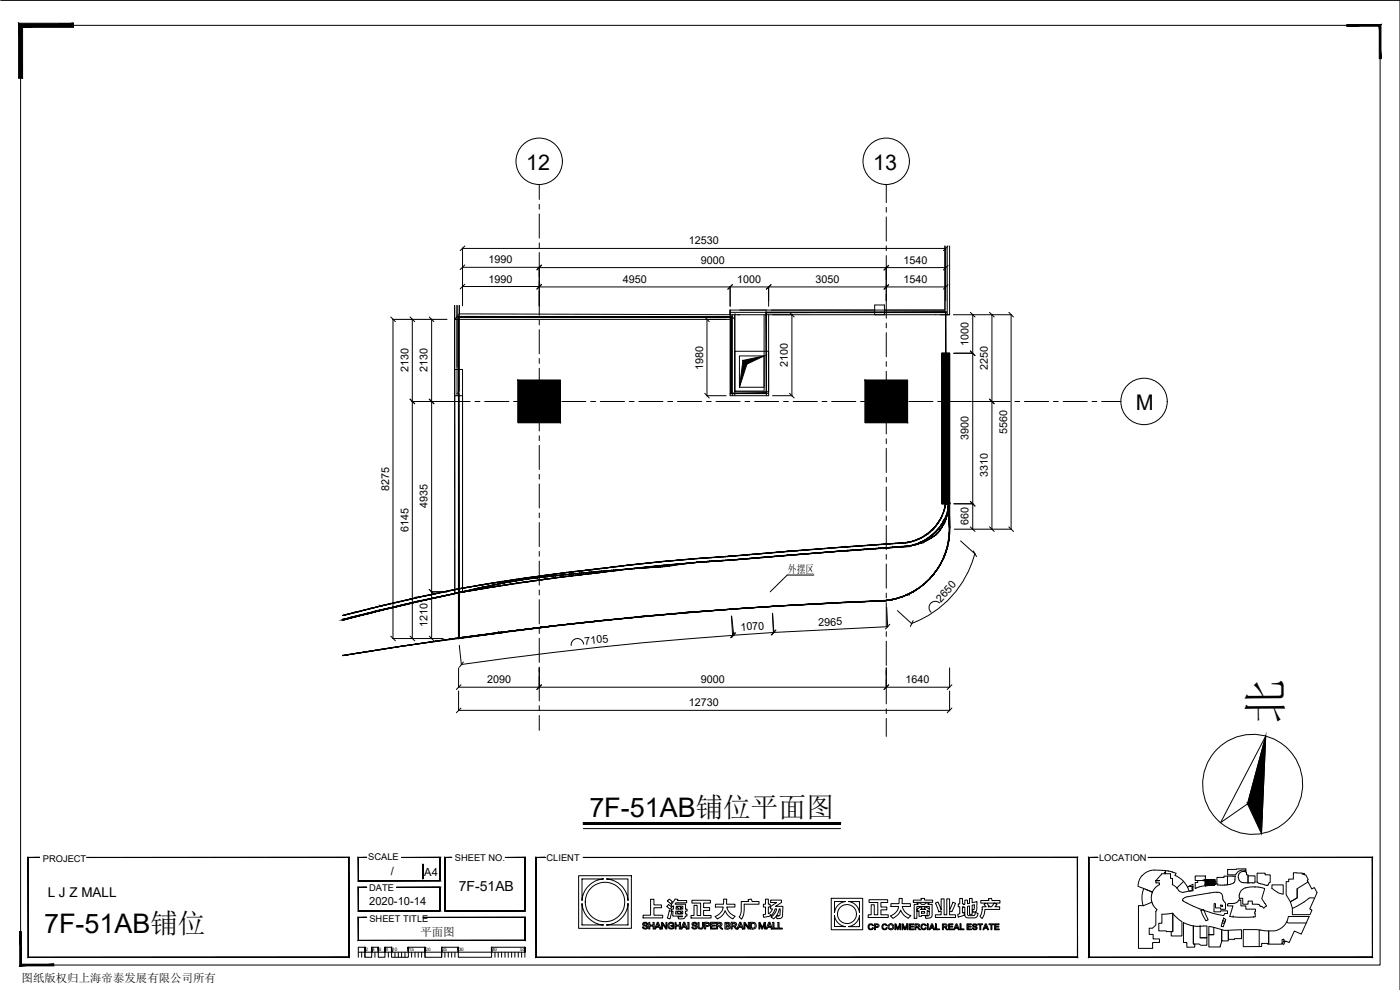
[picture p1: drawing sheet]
<svg xmlns="http://www.w3.org/2000/svg" width="420mm" height="297mm" viewBox="0 0 420 297" stroke-linecap="round" stroke-linejoin="round" font-family="sans-serif">
<defs><g id="words">
<text font-size="13.7" x="384.7" y="217.1" transform="rotate(-90 384.7 217.1)">北</text>
<g font-size="8.1">
<text x="176.9" y="245">7F-51AB铺位平面图</text>
<text x="13.3" y="279.8">7F-51AB铺位</text>
</g>
<g font-size="6.5">
<text x="157.9" y="51">12</text>
<text x="262.1" y="51">13</text>
<text x="340.9" y="123">M</text>
</g>
<text font-size="4.2" x="137.7" y="267.3">7F-51AB</text>
<text font-size="4" x="14.3" y="269.1">L J Z MALL</text>
<g font-size="3.4">
<text x="117.3" y="262.7">/</text>
<text x="127.3" y="262.7">A4</text>
<text x="110.8" y="271.6">2020-10-14</text>
<text x="126.2" y="280.7">平面图</text>
<text x="6.5" y="294.8">图纸版权归上海帝泰发展有限公司所有</text>
</g>
<text font-size="3.3" x="236.5" y="171.8">外摆区</text>
<g font-size="3.2">
<text x="206.7" y="73.3">12530</text>
<text x="146.6" y="79">1990</text>
<text x="210.3" y="79.1">9000</text>
<text x="271.2" y="79.1">1540</text>
<text x="146.6" y="84.8">1990</text>
<text x="186.9" y="84.9">4950</text>
<text x="221.2" y="84.9">1000</text>
<text x="244.8" y="84.9">3050</text>
<text x="271.2" y="84.9">1540</text>
<text x="290.7" y="103.9" transform="rotate(-90 290.7 103.9)">1000</text>
<text x="122.6" y="111.7" transform="rotate(-90 122.6 111.7)">2130</text>
<text x="128.3" y="111.7" transform="rotate(-90 128.3 111.7)">2130</text>
<text x="211" y="110.9" transform="rotate(-90 211 110.9)">1980</text>
<text x="236.4" y="110.1" transform="rotate(-90 236.4 110.1)">2100</text>
<text x="296.5" y="111" transform="rotate(-90 296.5 111)">2250</text>
<text x="302.3" y="130.2" transform="rotate(-90 302.3 130.2)">5560</text>
<text x="290.7" y="132.2" transform="rotate(-90 290.7 132.2)">3900</text>
<text x="296.5" y="143.2" transform="rotate(-90 296.5 143.2)">3310</text>
<text x="116.8" y="147.3" transform="rotate(-90 116.8 147.3)">8275</text>
<text x="128.3" y="152.6" transform="rotate(-90 128.3 152.6)">4935</text>
<text x="122.6" y="159.6" transform="rotate(-90 122.6 159.6)">6145</text>
<text x="290.7" y="157.6" transform="rotate(-90 290.7 157.6)">660</text>
<text x="282.4" y="180.8" transform="rotate(-48 282.4 180.8)">2650</text>
<text x="128.3" y="188.2" transform="rotate(-90 128.3 188.2)">1210</text>
<text x="222.3" y="189.3" transform="rotate(-4 222.3 189.3)">1070</text>
<text x="245.6" y="187.9" transform="rotate(-3 245.6 187.9)">2965</text>
<text x="175.6" y="193.4" transform="rotate(-6 175.6 193.4)">7105</text>
<text x="146.2" y="205">2090</text>
<text x="210.3" y="205">9000</text>
<text x="271.8" y="205">1640</text>
<text x="206.7" y="211.9">12730</text>
</g>
<g font-size="2.8">
<text x="12.9" y="258.6">PROJECT</text>
<text x="110.5" y="258.1">SCALE</text>
<text x="136.5" y="258.4">SHEET NO.</text>
<text x="164" y="258.3">CLIENT</text>
<text x="329.9" y="258.3">LOCATION</text>
<text x="110.8" y="267.3">DATE</text>
<text x="110.9" y="276.6">SHEET TITLE</text>
</g>
<g font-size="1.4">
<text x="109.7" y="285.4">2</text>
<text x="111.7" y="285.4">4</text>
<text x="113.7" y="285.4">6</text>
<text x="115.7" y="285.4">8</text>
<text x="117.7" y="285.4">10</text>
<text x="122.7" y="285.4">15</text>
<text x="127.7" y="285.4">20</text>
<text x="132.7" y="285.4">25</text>
<text x="137.7" y="285.4">30</text>
<text x="147.7" y="285.4">40</text>
<text x="156.1" y="285.5">50</text>
</g>
</g></defs>
<!-- layer: 0 -->
<g fill="none" stroke="#000" stroke-width=".3">
<path d="M.2 .1h420v296.9M6.2 7.6h408v281.9h-408zM139.5 73.8l-1.4 1.4M139.5 79.5l-1.4 1.4M162.5 79.6l-1.4 1.4M162.5 79.5l-1.4 1.4M266.7 79.6l-1.4 1.4M284.5 79.6l-1.4 1.4M284.5 73.8l-1.4 1.4M117.3 95.1l1.4 1.4M123.1 95.1l1.4 1.4M128.8 95.1l1.4 1.4"/>
<path d="M139.5 85.3l-1.4 1.4M162.5 85.4l-1.4 1.4M162.5 85.3l-1.4 1.4M211.5 95.1l1.4 1.4M219.8 85.4l-1.4 1.4M231.4 85.4l-1.4 1.4M236.9 93.7l1.4 1.4M266.7 85.4l-1.4 1.4M284.5 85.4l-1.4 1.4M291.2 93.7l1.4 1.4M297 93.7l1.4 1.4M302.8 93.7l1.4 1.4"/>
<path d="M123.1 119.7l1.4 1.4M128.8 119.7l1.4 1.4M211.5 118l1.4 1.4M236.9 118l1.4 1.4M291.2 105.3l1.4 1.4M297 119.7l1.4 1.4M291.2 150.4l1.4 1.4M291.2 158.1l1.4 1.4M297 158.1l1.4 1.4M302.8 158.1l1.4 1.4M128.8 176.9l1.4 1.4M236.3 172.5h8"/>
<path d="M292.1 165.3l1 1.7M117.3 190.9l1.4 1.4M123.1 190.9l1.4 1.4M128.8 190.9l1.4 1.4M139.1 198.6l-1.2 1.6M220.5 189.9l-1.3 1.4M220.8 189.9l-1.3 1.4M232.7 189l-1.3 1.5M232.9 189l-1.3 1.5M267 187.3l-1.3 1.5M274 186.2l-.8 1.8M138.3 205.5l-1.4 1.4"/>
<path d="M138.3 212.5l-1.4 1.4M162.5 205.5l-1.4 1.4M266.7 205.5l-1.4 1.4M285.7 205.5l-1.4 1.4M285.7 212.5l-1.4 1.4M379.9 220.8l-5.5 20.4-8.1 5.6zM379.9 220.8l-1.3 29.3M175 248.6h77.3M365.5 265.5l1.9 .1M368.4 265.5h-.9M368.4 265.5v-2.6h-1v.4h-2.2v1.9l.3 .3M107.5 285.7h50v1.5"/>
<path d="M108.5 285.7v1.5M109.5 285.7v1.5M112.5 285.7v1.5M116.5 285.7v1.5M118.5 285.7v1.5M119.5 285.7v1.5M120.5 285.7v1.5M121.5 285.7v1.5M123.5 285.7v1.5M124.5 285.7v1.5M125.5 285.7v1.5M126.5 285.7v1.5"/>
<path d="M127.6 285.7v1.5M132.5 285.7v1.5M133.5 285.7v1.5M134.5 285.7v1.5M135.6 285.7v1.5M136.5 285.7v1.5M148.5 285.7v1.5M149.5 285.7v1.5M150.5 285.7v1.5M151.6 285.7v1.5M152.5 285.7v1.5M153.5 285.7v1.5"/>
<path d="M154.5 285.7v1.5M155.5 285.7v1.5M156.5 285.7v1.5M157.5 284.2h-10v3h-10v-3h-5v3h-4.9v-3h-5v3h-5.1v-3h-2v3h-2v-3h-2v3h-2v-3h-2v3"/>
<circle cx="375.9" cy="235.3" r="15"/>
</g>
<g fill="#000" stroke="#000" stroke-width=".3">
<path d="M361.7 263.9h1.6z"/>
<path d="M413.9 7.9v9.7h.5zM413.9 7.9l.5-.5v10.2zM404.2 7.9h9.7l.5-.5zM404.2 7.4h10.2l-10.2 .5z"/>
<path d="M5.6 7v16.5h1.2zM5.6 7l1.2 1.2v15.3zM5.6 7l1.2 1.2 15.3-1.2zM6.8 8.2l15.3-1.2v1.2z"/>
<path d="M379.9 220.8l-1.1 24.5-4.4-4.1zM374.4 241.2l4.2 8.9 .2-4.8z"/>
<path d="M26.1 257.2h78.6zM26.1 257.3l78.6-.1zM104.7 257.2v30.1zM104.6 257.3l.1 30zM8.5 287.3h96.2zM8.5 287.3l96.1-.1zM8.5 257.2v30.1zM8.5 257.2v30zM8.5 257.2h3.4zM8.5 257.3l3.4-.1z"/>
<path d="M120.6 257.2h11.5zM120.6 257.3l11.5-.1zM132 257.3l.1 7zM132 257.3l.1 7zM107.5 264.3h24.6zM107.5 264.3l24.5-.1zM107.5 257.2v7.1zM107.5 257.2l.1 7zM107.5 257.2h2.5zM107.6 257.3l2.4-.1z"/>
<path d="M126.9 259.3v4.4zM126.9 259.3v4.4z"/>
<path d="M151.7 257.2h5.9zM151.7 257.3l5.9-.1zM157.6 257.2v16.1zM157.5 257.3l.1 16zM133.5 273.3h24.1zM133.5 273.3l24-.1zM133.5 257.2v16.1zM133.5 257.2l.1 16zM133.5 257.2h2.1zM133.6 257.3l2-.1z"/>
<path d="M175 257.2h148.4zM175 257.3l148.4-.1zM323.4 257.2v30.1zM323.3 257.3l.1 30zM160.9 287.3h162.5zM160.9 287.3l162.4-.1zM160.9 257.2v30.1zM160.9 257.2l.1 30zM160.9 257.2h2.7zM161 257.3l2.6-.1z"/>
<path d="M175 246.8v.6l77.3-.6zM175 247.4l77.3-.6v.6z"/>
<path d="M344.6 257.2h67.3zM344.6 257.3l67.3-.1zM411.9 257.2v30.1zM411.9 257.3v30zM326.7 287.3h85.2zM326.7 287.3l85.2-.1zM326.7 257.2v30.1zM326.7 257.2l.1 30zM326.7 257.2h2.8zM326.8 257.3l2.7-.1z"/>
<path d="M5.9 279.6l.5 9.7v-9.7zM5.9 279.6l.5 9.7-.5 .5zM6.4 289.3l-.5 .5 10.3-.5zM5.9 289.8l10.3-.5v.5z"/>
<path d="M119 266.2h13.1zM119 266.3l13.1-.1zM132 266.3l.1 7zM132 266.3l.1 7zM107.5 273.3h24.6zM107.5 273.3l24.5-.1zM107.5 266.2v7.1zM107.5 266.2l.1 7zM107.5 266.2h2.5zM107.6 266.3l2.4-.1z"/>
<path d="M127 275.2h30.6zM127 275.3l30.6-.1zM157.6 275.2v7zM157.5 275.3l.1 6.9zM107.5 282.2h50.1zM107.5 282.2l50-.1zM107.5 275.2v7zM107.5 275.2l.1 6.9zM107.5 275.2h2.5zM107.6 275.3l2.4-.1z"/>
<path d="M361.7 263.9l1.6 .5v-.5zM361.7 263.9l1.6 .5h-1.6z"/>
<path d="M361.7 265.6h1.6zM361.7 265.6h1.9z"/>
<path d="M361.7 265.6v.2l1.6-.2zM361.7 265.6v.2z"/>
<path d="M361.7 265.6h2.6zM361.7 265.6h1.9z"/>
<path d="M361.7 265.5h2.6zM361.7 265.5h2.7z"/>
<path d="M361.7 265.5h2.6zM361.7 265.5l2.6 .1z"/>
<path d="M361.7 265.5h2.8zM361.7 265.5h2.7z"/>
<path d="M361.7 265.4h2.8zM361.7 265.4l2.8 .1z"/>
<path d="M361.7 265.4h2.9zM361.7 265.4h2.8z"/>
<path d="M363.6 263.9l1 .5v-.5zM363.6 263.9l1 .5h-1z"/>
<path d="M361.7 264.4l2.9 .6v-.6zM361.7 264.4l2.9 .6h-2.9z"/>
<path d="M361.7 265l2.9 .2v-.2zM361.7 265l2.9 .2h-2.9z"/>
<path d="M361.7 265.2h2.9zM361.7 265.2h2.9z"/>
<path d="M361.7 265.2l2.9 .1zM361.7 265.2l2.9 .1z"/>
<path d="M361.7 265.3h2.9zM361.7 265.3l2.9 .1z"/>
<path d="M109.5 284.2l.1 1.5zM109.5 284.2l.1 1.5z"/>
<path d="M111.5 284.2l.1 1.5zM111.5 284.2l.1 1.5z"/>
<path d="M113.5 284.2l.1 1.5zM113.5 284.2l.1 1.5z"/>
<path d="M115.5 284.2l.1 1.5zM115.5 284.2l.1 1.5z"/>
<path d="M117.5 284.2l.1 1.5zM117.5 284.2l.1 1.5z"/>
<path d="M122.5 284.2l.1 1.5zM122.5 284.2l.1 1.5z"/>
<path d="M127.5 284.2l.1 1.5zM127.5 284.2l.1 1.5z"/>
<path d="M132.5 284.2l.1 1.5zM132.5 284.2l.1 1.5z"/>
<path d="M137.5 284.2l.1 1.5zM137.5 284.2l.1 1.5z"/>
<path d="M147.5 284.2l.1 1.5zM147.5 284.2l.1 1.5z"/>
<path d="M157.5 284.2l.1 1.5zM157.5 284.2l.1 1.5z"/>
</g>
<g fill="none" stroke="#000" stroke-width=".3">
<path d="M137.2 91.6v18.6M137.6 110.2v81.4l-11.6 1.5-23.1 3.5M341.6 265.9l4.2 1.7-.3 1.3 .2 1.8M342.7 262.7l-.8 1.5-.4 1.7M343.3 266.6l-.1 .1a7.3 7.3 0 0 0-.1 5.1l2.6-1.1M345.7 270.7l.5 1.1 1.1 1.1-.5 .6 .1 4-1 1h-1v1.9h1.2v1.3h1.9v1.1l-2.1 .1v1.7h-4.2v-12.9h1.4M349.8 261.2l.8 .1M349.8 261.2l-3.3-.1a4.9 4.9 0 0 0-3.7 1.6M349.8 261.2v1v-.3h-.3v-.2h.3zM350.6 261.3l2.3 .7-.3 .7a7.1 7.1 0 0 1 3.8 3.4l1.6-.8v2l-1.1 .1-.5-1.3 .8-.3 .1 .3 .7-.1M350.6 261.3v.1M351.8 265.4l.1-1.8h-.6v-1.4h-2.7l-1.7 2h1.1h-1.1v.7h1.1v.5a5 5 0 0 0-2.2 2.2l-2.1-.8"/>
<path d="M351.8 265.4l1.4 1M351.9 274l-3.2 .3M351.9 274l1.3 1.4 1.5 1.1M352 274v5.5l-4.2-.2v-2.3h.9v-2.7M352 274.1v5.4h-.5v1.3h3.2v-4.3M354.9 270.2l.3 .2M355 270l-.1 .2M355.1 269.6l-.2 .3M355.1 276.8l3 1v5.4h.5v1h-2.4v-1.3l-1-.1v-6M355.2 264.5l-2 1.9 .6 .8 1.1 .5 3.1-.6M355.2 270.4l.6 .3M355.8 270.7l2.1 1.1"/>
<path d="M356.2 269.1l-1.1 .5M357.9 271.8l2.2 .9M358 266.3h-.3v.5h.3M358.7 262.8h3v1.4h-3zM360.2 277.9v3.5h2h-2M360.2 277.9h.1M360.4 273.2l.8-.3 1.4 3.1-.7 .3zM361.3 277.8h-3.2v5.4h1.8l.5 .4h1.8v-5.7l-.9-.1M362.8 277.9l1.5 .3v2.2h-1.5zM363.6 265.6l-3 .3-1.5 .5M363.6 265.6l1-.3v-1.4h-1v.5h-.3v-.5h-1.6v1.9v-1.6h-2.2v.6h-.8v1.8l.5-.2M364.3 278.2l2.3 .7v3.6l-.4 1.6h-3.4v-3.7h1.5"/>
<path d="M365.2 267.7l-9 1.4M365.2 267.7h.3M365.5 267.7a1.42 1.42 0 0 1 1.4 1.3M366.3 271.5l.6 .1v.3h-.6zM366.6 278.9l.9 .3 1.1-.1v3.2h-2zM366.9 269l.2 1M367 276.3l.7 .2-.2 .6-.7-.2zM367.1 270l.7 1.2v1.6h-1.5v-.4h-1.5v-1.3h-.4l-.1 2.5h2v-.3h2.1v.8h-.9l-.3 .6-3.1-.6-4-1.4M367.2 275.4l.7 .5-.8 2.2-.6-.2zM368.5 271.3l-.1 .5h1.6l-.9 3.2 3.2 .2 3.9-.1M368.6 279.1l4-.1v2.6l-4 .2zM370.1 271.1h-1.4l-.2 .2"/>
<path d="M370.1 275.1h.1M370.4 271h-.3M370.7 262.9v.3a1.81 1.81 0 0 1-2 2.2l-.3 .1v-2.6h2.4M371.2 270.7l-.8 .3M371.7 270.1l.7-.1v1.8h1.5v1h2.9l-.2 1.2 .1 1.1h-.5M371.7 270.1l-.5 .7M371.8 262.2a1.86 1.86 0 0 1 2.1-.6l.2 .9h.5v2.4h-.4M371.8 262.3l-.2 .7 .4 1.2M371.9 268.3l.1 1.2M371.9 264.2a2.16 2.16 0 0 0 2.3 .7M372 269.5h1v1.8h1.6v-.9h1.2v.9h1.9M372 269.5h.1"/>
<path d="M372.3 267.5l-.3 .8M373.1 278.9h4l3.6 .4v4h-.3v-.2h-1.8v.9h-5.5zM373.4 261.1a2.31 2.31 0 0 0-2.6 1.4M373.5 261.1l.4 .1v-.5l-5.5 .2v1.6h2.5M373.9 266.4l-1.1 .5-.5 .6M376.2 275.1v.1M376.6 264.6l-.2 .3h-1.4M376.7 264.6l-.1-1.8h-2v2.1h.4M377.2 264.6l.1 .1M377.3 264.6v-2.6h2.4v.5h1.5v2.3h-.3l-.5 .8M377.3 264.7l.1 .1M377.4 264.8l2.1 .7"/>
<path d="M377.6 266.2l-1.9-.1-1.9 .3M377.7 266.2l1.9 .4-.9 3 1.4 2.3-.8 .6M377.7 271.3l.5 .6 .3 .2 .1-.2 .7 .6M377.9 279v5M379.6 265.5l.6 .2M380.4 265.6l-.2 .1M380.7 279.3a4.6 4.6 0 0 0 3.7-.8 4.6 4.6 0 0 0 2.2-3.5h6.3l-2.4 5.3-2-1-1.6 3.5-1.6-.5v-.5h-.2l-.3 .1v1.3l-.2 .1h-3.9zM381.7 266.5l1.7 1.2M381.7 266.6v-1.1h3.4v2.8M383.4 267.8l1.7 .5M386.1 276.6l.5 .3h5.4M388.2 261.9h2.6v.4h.5l.1-.3v.5h.5l.7 1.4-.3 .2 .3 .5-3.3 2v2.8l-2 1.2-1.3-2.1v-4h.8v-.7h1.4z"/>
<path d="M389.3 266.6v2.8l-2 1.2 .6 1.9M392.6 264.6l1.1 2.1 .8-.4 .8 1.5-2.2 4.9 .6 .3-.6 1.4h-5.2v-1.9a16.3 16.3 0 0 0 5.1-3.1l1.5 .2M385.3 282.3l.4 .2-.4 .9-.5-.2z"/>
</g>
<!-- layer: L01-WAL -->
<path d="M283.6 73.8v19.2h-18.2M284.3 73.8v20.6M285 73.8v20.6M219.1 93v25.7h11.6v-24.3M219.1 93.7h43.4M219.8 94.4v24.3M220.5 94.4v22.9h8.8v-22.9M220.6 94.4h.1M221.3 94.4h59.5M222 93h40.5M230 94.4v24.3M219.1 118h11.6" fill="none" stroke="#000" stroke-width=".3"/>
<!-- layer: L07-WAL -->
<path d="M280.8 94.4h4.2M136.4 118.7h2.4v58.9l-2.3 .5zM259.6 114.1h12.8v12.7h-12.8zM282.7 106h2.3v45.2h-2.3z" fill="none" stroke="#000" stroke-width=".3"/>
<!-- layer: L01-COL -->
<path d="M219.1 93v1.4h2.9M262.5 91.5h2.9v2.9h-2.9z" fill="none" stroke="#000" stroke-width=".3"/>
<!-- layer: XOS -->
<path d="M136.4 91.6v27.1M137.2 91.6v27.1M137.8 91.6v25.7M136.5 110.9h2.3" fill="none" stroke="#000" stroke-width=".3"/>
<!-- layer: g -->
<path d="M155.4 114.1h12.8v12.7h-12.8z" fill="none" stroke="#000" stroke-width=".3"/>
<!-- layer: I-Area-Rent -->
<path d="M137.1 118h.5M284.6 151.7h.1M144.5 176.2l.1 .1M151.5 174.8v.1M273.4 163.7h.1M275 163.4h.1M275.6 176.5v.1M278 162.2h.1M279.5 161.4h.1M282.7 168.2h.1M137.6 191.4h.1" fill="none" stroke="#000" stroke-width=".3"/>
<g fill="#000" stroke="#000" stroke-width=".3">
<path d="M137.6 118l.1 .5zM137.6 118l.1 .5z"/>
<path d="M137.6 118.6l.1 .5zM137.6 118.6l.1 .5z"/>
<path d="M137.6 119.2l.1 .5zM137.6 119.2l.1 .5z"/>
<path d="M137.6 119.9l.1 .4zM137.6 119.9l.1 .4z"/>
<path d="M137.6 120.5l.1 .4zM137.6 120.5l.1 .4z"/>
<path d="M137.6 121.1l.1 .4zM137.6 121.1l.1 .4z"/>
<path d="M137.6 121.7l.1 .4zM137.6 121.7l.1 .4z"/>
<path d="M137.6 122.3l.1 .4zM137.6 122.3l.1 .4z"/>
<path d="M137.6 122.9l.1 .4zM137.6 122.9l.1 .4z"/>
<path d="M137.6 123.5l.1 .4zM137.6 123.5l.1 .4z"/>
<path d="M137.6 124.1l.1 .5zM137.6 124.1l.1 .5z"/>
<path d="M137.6 124.7l.1 .5zM137.6 124.7l.1 .5z"/>
<path d="M137.6 125.3l.1 .5zM137.6 125.3l.1 .5z"/>
<path d="M137.6 125.9l.1 .5zM137.6 125.9l.1 .5z"/>
<path d="M137.6 126.6l.1 .4zM137.6 126.6l.1 .4z"/>
<path d="M137.6 127.2l.1 .4zM137.6 127.2l.1 .4z"/>
<path d="M137.6 127.7l.1 .5zM137.6 127.7l.1 .5z"/>
<path d="M137.6 128.4l.1 .4zM137.6 128.4l.1 .4z"/>
<path d="M137.6 129l.1 .4zM137.6 129l.1 .4z"/>
<path d="M137.6 129.6l.1 .4zM137.6 129.6l.1 .4z"/>
<path d="M137.6 130.2l.1 .4zM137.6 130.2l.1 .4z"/>
<path d="M137.6 130.8l.1 .4zM137.6 130.8l.1 .4z"/>
<path d="M137.6 131.4l.1 .5zM137.6 131.4l.1 .5z"/>
<path d="M137.6 132l.1 .4zM137.6 132l.1 .4z"/>
<path d="M137.6 132.6l.1 .4zM137.6 132.6l.1 .4z"/>
<path d="M137.6 133.3l.1 .4zM137.6 133.3l.1 .4z"/>
<path d="M137.6 133.8l.1 .5zM137.6 133.8l.1 .5z"/>
<path d="M137.6 134.4l.1 .5zM137.6 134.4l.1 .5z"/>
<path d="M137.6 135.1l.1 .4zM137.6 135.1l.1 .4z"/>
<path d="M137.6 135.7l.1 .4zM137.6 135.7l.1 .4z"/>
<path d="M137.6 136.3l.1 .4zM137.6 136.3l.1 .4z"/>
<path d="M137.6 136.9l.1 .4zM137.6 136.9l.1 .4z"/>
<path d="M137.6 137.5l.1 .4zM137.6 137.5l.1 .4z"/>
<path d="M137.6 138.1l.1 .4zM137.6 138.1l.1 .4z"/>
<path d="M137.6 138.7l.1 .4zM137.6 138.7l.1 .4z"/>
<path d="M137.6 139.3l.1 .4zM137.6 139.3l.1 .4z"/>
<path d="M137.6 139.9l.1 .5zM137.6 139.9l.1 .5z"/>
<path d="M137.6 140.5l.1 .5zM137.6 140.5l.1 .5z"/>
<path d="M137.6 141.1l.1 .4zM137.6 141.1l.1 .4z"/>
<path d="M137.6 141.7l.1 .5zM137.6 141.7l.1 .5z"/>
<path d="M137.6 142.4l.1 .4zM137.6 142.4l.1 .4z"/>
<path d="M137.6 142.9l.1 .5zM137.6 142.9l.1 .5z"/>
<path d="M137.6 143.6l.1 .4zM137.6 143.6l.1 .4z"/>
<path d="M137.6 144.2l.1 .4zM137.6 144.2l.1 .4z"/>
<path d="M137.6 144.8l.1 .4zM137.6 144.8l.1 .4z"/>
<path d="M137.6 145.4l.1 .4zM137.6 145.4l.1 .4z"/>
<path d="M137.6 146l.1 .4zM137.6 146l.1 .4z"/>
<path d="M137.6 146.6l.1 .5zM137.6 146.6l.1 .5z"/>
<path d="M137.6 147.2l.1 .4zM137.6 147.2l.1 .4z"/>
<path d="M137.6 147.8l.1 .4zM137.6 147.8l.1 .4z"/>
<path d="M137.6 148.4l.1 .5zM137.6 148.4l.1 .5z"/>
<path d="M137.6 149l.1 .5zM137.6 149l.1 .5z"/>
<path d="M137.6 149.6l.1 .5zM137.6 149.6l.1 .5z"/>
<path d="M137.6 150.2l.1 .5zM137.6 150.2l.1 .5z"/>
<path d="M137.6 150.9l.1 .4zM137.6 150.9l.1 .4z"/>
<path d="M137.6 151.5l.1 .4zM137.6 151.5l.1 .4z"/>
<path d="M137.6 152l.1 .5zM137.6 152l.1 .5z"/>
<path d="M137.6 152.7l.1 .4zM137.6 152.7l.1 .4z"/>
<path d="M137.6 153.3l.1 .4zM137.6 153.3l.1 .4z"/>
<path d="M137.6 153.9l.1 .4zM137.6 153.9l.1 .4z"/>
<path d="M137.6 154.5l.1 .4zM137.6 154.5l.1 .4z"/>
<path d="M137.6 155.1l.1 .4zM137.6 155.1l.1 .4z"/>
<path d="M137.6 155.7l.1 .5zM137.6 155.7l.1 .5z"/>
<path d="M137.6 156.3l.1 .4zM137.6 156.3l.1 .4z"/>
<path d="M137.6 156.9l.1 .5zM137.6 156.9l.1 .5z"/>
<path d="M137.6 157.6l.1 .4zM137.6 157.6l.1 .4z"/>
<path d="M137.6 158.1l.1 .5zM137.6 158.1l.1 .5z"/>
<path d="M137.6 158.7l.1 .5zM137.6 158.7l.1 .5z"/>
<path d="M137.6 159.4l.1 .4zM137.6 159.4l.1 .4z"/>
<path d="M137.6 160l.1 .4zM137.6 160l.1 .4z"/>
<path d="M281.5 159.7l.3-.2zM281.5 159.7l.3-.2z"/>
<path d="M281.9 159.2l.3-.3zM282.2 158.9l-.3 .3z"/>
<path d="M282.6 158.4l-.3 .4zM282.5 158.4l-.2 .4z"/>
<path d="M282.9 157.9l-.2 .4zM282.8 157.9l-.2 .4z"/>
<path d="M283.2 157.4l-.3 .4zM283.1 157.4l-.2 .4z"/>
<path d="M283.2 157.2l.1-.1zM283.2 157.2l.1-.1zM283.5 156.8l-.2 .3zM283.4 156.8l-.1 .3z"/>
<path d="M283.7 156.3l-.2 .4zM283.6 156.3l-.1 .4z"/>
<path d="M283.9 155.9l-.1 .3zM283.8 155.8l-.1 .3z"/>
<path d="M284.1 155.1l-.2 .5zM284 155.1l-.1 .5z"/>
<path d="M284.3 154.5l-.2 .5zM284.2 154.5l-.1 .5z"/>
<path d="M284.4 154l-.2 .4zM284.3 154l-.1 .4z"/>
<path d="M284.5 153.4l-.1 .4zM284.4 153.4v.4z"/>
<path d="M284.6 152.8l-.1 .3zM284.5 152.8v.3z"/>
<path d="M284.6 152.2l-.1 .4zM284.5 152.2v.4z"/>
<path d="M284.6 151.7v.3zM284.6 151.7v.3z"/>
<path d="M284.6 151.7l-.1 .3zM284.6 151.7l-.1 .3z"/>
<path d="M284.6 152.2v.5zM284.6 152.2v.5z"/>
<path d="M284.6 153.4l.1 .5zM284.6 153.4l.1 .5z"/>
<path d="M284.6 152.9l.1 .4zM284.6 152.9l.1 .4z"/>
<path d="M284.6 154l.1 .5zM284.6 154l.1 .5z"/>
<path d="M284.7 154.7l.1 .4zM284.7 154.7l.1 .4z"/>
<path d="M284.8 155.9l.1 .4zM284.8 155.9l.1 .4z"/>
<path d="M284.7 155.3l.1 .4zM284.7 155.3l.1 .4z"/>
<path d="M284.8 156.5l.1 .4zM284.8 156.5l.1 .4z"/>
<path d="M284.9 157.7v.4zM284.9 157.7v.4z"/>
<path d="M284.8 157.1l.1 .4zM284.8 157.1l.1 .4z"/>
<path d="M284.9 158.3l.1 .4zM284.9 158.3l.1 .4z"/>
<path d="M284.9 158.9l.1 .3zM284.9 158.9l.1 .3z"/>
<path d="M285 159.2l-.1 .3zM284.9 159.2v.3z"/>
<path d="M127.7 180l.4-.1zM127.7 180l.4-.1z"/>
<path d="M128.3 179.9l.4-.1zM128.3 179.9l.4-.1z"/>
<path d="M128.9 179.7h.4zM128.9 179.7h.4z"/>
<path d="M129.5 179.6h.4zM129.5 179.6h.4z"/>
<path d="M130 179.5l.5-.1zM130 179.5l.5-.1z"/>
<path d="M130.6 179.4l.5-.1zM130.6 179.4l.5-.1z"/>
<path d="M131.2 179.2h.5zM131.2 179.2h.5z"/>
<path d="M131.8 179.1h.5zM131.8 179.1h.5z"/>
<path d="M132.4 179l.5-.1zM132.4 179l.5-.1z"/>
<path d="M133 178.8h.5zM133 178.8h.5z"/>
<path d="M133.6 178.7h.5zM133.6 178.7h.5z"/>
<path d="M134.2 178.5h.5zM134.2 178.5h.5z"/>
<path d="M134.8 178.4h.5zM134.8 178.4h.5z"/>
<path d="M135.4 178.3h.4zM135.4 178.3h.4z"/>
<path d="M136 178.2l.4-.1zM136 178.2l.4-.1z"/>
<path d="M136.6 178h.4zM136.6 178h.4z"/>
<path d="M137.2 177.9l.4-.1zM137.2 177.9h.4z"/>
<path d="M137.6 160.6l.1 .4zM137.6 160.6l.1 .4z"/>
<path d="M137.6 161.2l.1 .4zM137.6 161.2l.1 .4z"/>
<path d="M137.6 161.8l.1 .4zM137.6 161.8l.1 .4z"/>
<path d="M137.6 162.4l.1 .4zM137.6 162.4l.1 .4z"/>
<path d="M137.6 163l.1 .4zM137.6 163l.1 .4z"/>
<path d="M137.6 163.6l.1 .4zM137.6 163.6l.1 .4z"/>
<path d="M137.6 164.2l.1 .5zM137.6 164.2l.1 .5z"/>
<path d="M137.6 164.8l.1 .5zM137.6 164.8l.1 .5z"/>
<path d="M137.6 165.4l.1 .4zM137.6 165.4l.1 .4z"/>
<path d="M137.6 166.1l.1 .4zM137.6 166.1l.1 .4z"/>
<path d="M137.6 166.7l.1 .4zM137.6 166.7l.1 .4z"/>
<path d="M137.6 167.2l.1 .5zM137.6 167.2l.1 .5z"/>
<path d="M137.6 167.9l.1 .4zM137.6 167.9l.1 .4z"/>
<path d="M137.6 168.5l.1 .4zM137.6 168.5l.1 .4z"/>
<path d="M137.6 169.1l.1 .4zM137.6 169.1l.1 .4z"/>
<path d="M137.6 169.7l.1 .4zM137.6 169.7l.1 .4z"/>
<path d="M137.6 170.3l.1 .4zM137.6 170.3l.1 .4z"/>
<path d="M137.6 170.9l.1 .5zM137.6 170.9l.1 .5z"/>
<path d="M137.6 171.5l.1 .4zM137.6 171.5l.1 .4z"/>
<path d="M137.6 172.1l.1 .4zM137.6 172.1l.1 .4z"/>
<path d="M137.6 172.7l.1 .5zM137.6 172.7l.1 .5z"/>
<path d="M137.6 173.3l.1 .5zM137.6 173.3l.1 .5z"/>
<path d="M137.6 173.9l.1 .5zM137.6 173.9l.1 .5z"/>
<path d="M137.6 174.6l.1 .4zM137.6 174.6l.1 .4z"/>
<path d="M137.6 175.2l.1 .4zM137.6 175.2l.1 .4z"/>
<path d="M137.6 175.8l.1 .4zM137.6 175.8l.1 .4z"/>
<path d="M137.6 176.4l.1 .4zM137.6 176.4l.1 .4z"/>
<path d="M137.6 177l.1 .4zM137.6 177l.1 .4z"/>
<path d="M137.6 177.6l.1 .4zM137.6 177.6l.1 .4z"/>
<path d="M137.6 178.2l.1 .4zM137.6 178.2l.1 .4z"/>
<path d="M137.6 178.8l.1 .4zM137.6 178.8l.1 .4z"/>
<path d="M137.6 179.4l.1 .5zM137.6 179.4l.1 .5z"/>
<path d="M137.6 177.8l.1 .4zM137.6 177.8l.1 .4z"/>
<path d="M137.6 178.3l.1 .5zM137.6 178.3l.1 .5z"/>
<path d="M137.6 178.9l.1 .5zM137.6 178.9l.1 .5z"/>
<path d="M137.6 179.6l.1 .4zM137.6 179.6l.1 .4z"/>
<path d="M137.6 177.8l.3-.1zM137.6 177.8h.3z"/>
<path d="M138 177.7h.5zM138 177.7h.5z"/>
<path d="M138.6 177.6l.5-.1zM138.6 177.6l.5-.1z"/>
<path d="M139.2 177.4h.5zM139.2 177.4h.5z"/>
<path d="M139.8 177.3h.5zM139.8 177.3h.5z"/>
<path d="M140.4 177.2h.4zM140.4 177.2h.4z"/>
<path d="M141 177h.4zM141 177h.4z"/>
<path d="M141.6 176.9h.4zM141.6 176.9h.4z"/>
<path d="M142.2 176.8l.4-.1zM142.2 176.8l.4-.1z"/>
<path d="M142.7 176.6h.5zM142.7 176.6h.5z"/>
<path d="M143.3 176.5l.5-.1zM143.3 176.5l.5-.1z"/>
<path d="M143.9 176.3h.5zM143.9 176.3h.5z"/>
<path d="M144.6 176.2h.4zM144.6 176.2h.4z"/>
<path d="M145.1 176.1h.5zM145.1 176.1h.5z"/>
<path d="M145.8 176l.4-.1zM145.8 176h.4z"/>
<path d="M146.3 175.9l.5-.1zM146.3 175.9l.5-.1z"/>
<path d="M146.9 175.8l.5-.1zM146.9 175.8l.5-.1z"/>
<path d="M147.5 175.6l.5-.1zM147.5 175.6h.5z"/>
<path d="M148.1 175.5l.4-.1zM148.1 175.5h.4z"/>
<path d="M148.7 175.4l.4-.1zM148.7 175.4h.4z"/>
<path d="M149.3 175.2h.4zM149.3 175.2h.4z"/>
<path d="M149.9 175.2l.4-.1zM149.9 175.2l.4-.1z"/>
<path d="M150.5 175l.4-.1zM150.5 175h.4z"/>
<path d="M151.1 174.9l.4-.1zM151.1 174.9h.4z"/>
<path d="M151.7 174.8h.4zM151.7 174.8h.4z"/>
<path d="M152.3 174.7l.4-.1zM152.3 174.7h.4z"/>
<path d="M152.9 174.6l.4-.1zM152.9 174.6h.4z"/>
<path d="M153.5 174.5l.4-.1zM153.5 174.5h.4z"/>
<path d="M154.1 174.4l.4-.1zM154.1 174.4h.4z"/>
<path d="M154.7 174.3l.4-.1zM154.7 174.3h.4z"/>
<path d="M155.3 174.2h.4zM155.3 174.2h.4z"/>
<path d="M155.9 174.1h.4zM155.9 174.1h.4z"/>
<path d="M156.5 174l.4-.1zM156.5 174h.4z"/>
<path d="M157.1 173.9l.4-.1zM157.1 173.9l.4-.1z"/>
<path d="M157.7 173.8l.4-.1zM157.7 173.8h.4z"/>
<path d="M158.5 173.6h.5zM158.5 173.6h.5zM158.3 173.7l.2-.1zM158.3 173.7h.2z"/>
<path d="M159.2 173.6l.4-.1zM159.2 173.6h.4z"/>
<path d="M159.8 173.5h.4zM159.8 173.5h.4z"/>
<path d="M160.4 173.4h.4zM160.4 173.4h.4z"/>
<path d="M161 173.3h.4zM161 173.3l.4 .1z"/>
<path d="M161.6 173.3h.4zM161.6 173.3h.4z"/>
<path d="M162.2 173.2h.4zM162.2 173.2h.4z"/>
<path d="M162.8 173.2l.4-.1zM162.8 173.2h.4z"/>
<path d="M163.4 173.1l.4-.1zM163.4 173.1h.4z"/>
<path d="M164 173h.4zM164 173h.4z"/>
<path d="M164.6 173l.5-.1zM164.6 173h.5z"/>
<path d="M165.2 172.9l.5-.1zM165.2 172.9h.5z"/>
<path d="M165.8 172.8l.4-.1zM165.8 172.8h.4z"/>
<path d="M166.4 172.7h.5zM166.4 172.7h.5z"/>
<path d="M167 172.7h.5zM167 172.7h.5z"/>
<path d="M167.6 172.6h.5zM167.6 172.6h.5z"/>
<path d="M168.2 172.5h.5zM168.2 172.5h.5z"/>
<path d="M168.8 172.5h.5zM168.8 172.5h.5z"/>
<path d="M169.5 172.4l.4 .1zM169.5 172.4l.4 .1z"/>
<path d="M170.1 172.4l.4-.1zM170.1 172.4h.4z"/>
<path d="M170.6 172.3l.5-.1zM170.6 172.3h.5z"/>
<path d="M171.2 172.2h.5zM171.2 172.2h.5z"/>
<path d="M171.9 172.2h.4zM171.9 172.2h.4z"/>
<path d="M172.5 172.1h.4zM172.5 172.1l.4 .1z"/>
<path d="M173.1 172.1h.4zM173.1 172.1h.4z"/>
<path d="M173.7 172l.4-.1zM173.7 172h.4z"/>
<path d="M174.3 171.9h.4zM174.3 171.9h.4z"/>
<path d="M174.9 171.9h.4zM174.9 171.9h.4z"/>
<path d="M175.5 171.8h.4zM175.5 171.8l.4 .1z"/>
<path d="M176.1 171.8l.4-.1zM176.1 171.8h.4z"/>
<path d="M176.7 171.7h.4zM176.7 171.7h.4z"/>
<path d="M177.3 171.6h.5zM177.3 171.6h.5z"/>
<path d="M177.9 171.6h.5zM177.9 171.6h.5z"/>
<path d="M178.5 171.5h.4zM178.5 171.5l.4 .1z"/>
<path d="M179.1 171.5l.4-.1zM179.1 171.5h.4z"/>
<path d="M179.7 171.4h.5zM179.7 171.4h.5z"/>
<path d="M180.3 171.4h.5zM180.3 171.4h.5z"/>
<path d="M180.9 171.3h.5zM180.9 171.3l.5 .1z"/>
<path d="M181.5 171.3l.5-.1zM181.5 171.3h.5z"/>
<path d="M182.2 171.2h.4zM182.2 171.2h.4z"/>
<path d="M182.8 171.2l.4-.1zM182.8 171.2h.4z"/>
<path d="M183.3 171.1h.5zM183.3 171.1h.5z"/>
<path d="M184 171.1h.4zM184 171.1h.4z"/>
<path d="M184.6 171h.4zM184.6 171l.4 .1z"/>
<path d="M185.2 171l.4-.1zM185.2 171h.4z"/>
<path d="M185.8 170.9h.4zM185.8 170.9h.4z"/>
<path d="M186.4 170.9l.4-.1zM186.4 170.9h.4z"/>
<path d="M187 170.8h.4zM187 170.8h.4z"/>
<path d="M187.6 170.8h.4zM187.6 170.8h.4z"/>
<path d="M188.2 170.7h.4zM188.2 170.7l.4 .1z"/>
<path d="M188.8 170.7l.4-.1zM188.8 170.7h.4z"/>
<path d="M189.4 170.6h.5zM189.4 170.6l.5 .1z"/>
<path d="M190 170.6l.5-.1zM190 170.6h.5z"/>
<path d="M190.6 170.5h.5zM190.6 170.5l.5 .1z"/>
<path d="M191.2 170.5h.5zM191.2 170.5h.5z"/>
<path d="M191.9 170.5l.4-.1zM191.9 170.5h.4z"/>
<path d="M192.4 170.4l.5 .1zM192.4 170.4l.5 .1z"/>
<path d="M193 170.4h.5zM193 170.4h.5z"/>
<path d="M193.7 170.3h.4zM193.7 170.3l.4 .1z"/>
<path d="M194.3 170.3h.4zM194.3 170.3h.4z"/>
<path d="M194.9 170.3h.4zM194.9 170.3h.4z"/>
<path d="M195.5 170.2l.4 .1zM195.5 170.2l.4 .1z"/>
<path d="M196.1 170.2h.4zM196.1 170.2h.4z"/>
<path d="M196.7 170.1l.4 .1zM196.7 170.1l.4 .1z"/>
<path d="M197.3 170.1h.4zM197.3 170.1h.4z"/>
<path d="M197.9 170l.4 .1zM197.9 170l.4 .1z"/>
<path d="M198.5 170h.4zM198.5 170h.4z"/>
<path d="M199.6 170l.3-.1zM199.6 170h.3zM199.1 170h.5zM199.1 170h.5z"/>
<path d="M200.1 169.9l.4-.1zM200.1 169.9h.4z"/>
<path d="M200.7 169.8l.4-.1zM200.7 169.8h.4z"/>
<path d="M201.3 169.7h.5zM201.3 169.7h.5z"/>
<path d="M201.9 169.6l.5-.1zM201.9 169.6h.5z"/>
<path d="M202.5 169.5l.4-.1zM202.5 169.5h.4z"/>
<path d="M203.1 169.4h.4zM203.1 169.4h.4z"/>
<path d="M203.7 169.3h.4zM203.7 169.3h.4z"/>
<path d="M204.5 169.2h.3zM204.5 169.2h.3zM204.3 169.2l.2 .1zM204.3 169.2l.2 .1z"/>
<path d="M204.9 169.2l.5-.1zM204.9 169.2h.5z"/>
<path d="M205.5 169.1h.5zM205.5 169.1h.5z"/>
<path d="M206.1 169h.4zM206.1 169l.4 .1z"/>
<path d="M206.7 169l.5-.1zM206.7 169h.5z"/>
<path d="M207.3 168.9h.5zM207.3 168.9h.5z"/>
<path d="M207.9 168.8l.5 .1zM207.9 168.8l.5 .1z"/>
<path d="M208.5 168.8l.5-.1zM208.5 168.8h.5z"/>
<path d="M209.3 168.7l.3-.1zM209.3 168.7h.3zM209.1 168.7h.3zM209.1 168.7h.3z"/>
<path d="M209.8 168.6h.4zM209.8 168.6h.4z"/>
<path d="M210.4 168.6h.4zM210.4 168.6h.4z"/>
<path d="M210.9 168.6l.5-.1zM210.9 168.6h.5z"/>
<path d="M211.6 168.5h.4zM211.6 168.5h.4z"/>
<path d="M212.2 168.4h.4zM212.2 168.4l.4 .1z"/>
<path d="M212.8 168.4h.4zM212.8 168.4h.4z"/>
<path d="M213.4 168.3h.4zM213.4 168.3h.4z"/>
<path d="M214.2 168.3h.2zM214.2 168.3h.2zM214 168.3h.3zM214 168.3h.3z"/>
<path d="M214.6 168.3l.4-.1zM214.6 168.3h.4z"/>
<path d="M215.2 168.2l.4 .1zM215.2 168.2l.4 .1z"/>
<path d="M215.8 168.2h.4zM215.8 168.2h.4z"/>
<path d="M216.4 168.2h.4zM216.4 168.2h.4z"/>
<path d="M217 168.1l.5 .1zM217 168.1l.5 .1z"/>
<path d="M217.6 168.1h.5zM217.6 168.1h.5z"/>
<path d="M218.2 168.1l.5-.1zM218.2 168.1h.5z"/>
<path d="M219.2 168h.3zM219.2 168h.3zM218.8 168l.4 .1zM218.8 168l.4 .1z"/>
<path d="M219.6 168h.4zM219.6 168h.4z"/>
<path d="M220.2 168l.4-.1zM220.2 168h.4z"/>
<path d="M220.8 167.9h.5zM220.8 167.9h.5z"/>
<path d="M221.4 167.8l.5 .1zM221.4 167.8l.5 .1z"/>
<path d="M222 167.8h.5zM222 167.8h.5z"/>
<path d="M222.6 167.8h.5zM222.6 167.8h.5z"/>
<path d="M223.2 167.7h.5zM223.2 167.7h.5z"/>
<path d="M223.9 167.7l.4-.1zM223.9 167.7h.4z"/>
<path d="M224.5 167.6h.4zM224.5 167.6h.4z"/>
<path d="M225 167.5l.5 .1zM225 167.5l.5 .1z"/>
<path d="M225.7 167.5h.4zM225.7 167.5h.4z"/>
<path d="M226.3 167.5l.4-.1zM226.3 167.5h.4z"/>
<path d="M226.9 167.4h.4zM226.9 167.4h.4z"/>
<path d="M227.5 167.4l.4-.1zM227.5 167.4h.4z"/>
<path d="M228.1 167.3l.4-.1zM228.1 167.3h.4z"/>
<path d="M228.7 167.2l.5 .1zM228.7 167.2l.5 .1z"/>
<path d="M229.3 167.2h.4zM229.3 167.2h.4z"/>
<path d="M229.9 167.2l.4-.1zM229.9 167.2h.4z"/>
<path d="M230.8 167.1l.4-.1zM230.8 167.1h.4zM230.5 167.1h.3zM230.5 167.1l.3 .1z"/>
<path d="M231.4 167h.4zM231.4 167h.4z"/>
<path d="M232 167l.5-.1zM232 167h.5z"/>
<path d="M232.6 166.9h.4zM232.6 166.9h.4z"/>
<path d="M233.2 166.9h.4zM233.2 166.9h.4z"/>
<path d="M233.8 166.8h.5zM233.8 166.8l.5 .1z"/>
<path d="M234.4 166.8l.5-.1zM234.4 166.8h.5z"/>
<path d="M235 166.7h.5zM235 166.7h.5z"/>
<path d="M235.6 166.7h.5zM235.6 166.7h.5z"/>
<path d="M236.3 166.6l.4 .1zM236.3 166.6l.4 .1z"/>
<path d="M236.9 166.6h.4zM236.9 166.6h.4z"/>
<path d="M237.4 166.5l.5 .1zM237.4 166.5l.5 .1z"/>
<path d="M238.1 166.5l.4-.1zM238.1 166.5h.4z"/>
<path d="M238.7 166.4h.4zM238.7 166.4h.4z"/>
<path d="M239.3 166.4h.4zM239.3 166.4h.4z"/>
<path d="M239.9 166.3l.4 .1zM239.9 166.3l.4 .1z"/>
<path d="M240.5 166.3h.4zM240.5 166.3h.4z"/>
<path d="M241.1 166.2h.4zM241.1 166.2l.4 .1z"/>
<path d="M241.7 166.2l.4-.1zM241.7 166.2h.4z"/>
<path d="M242.3 166.1h.4zM242.3 166.1h.4z"/>
<path d="M242.9 166.1h.4zM242.9 166.1h.4z"/>
<path d="M243.5 166l.5 .1zM243.5 166l.5 .1z"/>
<path d="M244.1 166l.5-.1zM244.1 166h.5z"/>
<path d="M244.7 165.9h.5zM244.7 165.9h.5z"/>
<path d="M245.3 165.9l.4-.1zM245.3 165.9h.4z"/>
<path d="M245.9 165.8h.5zM245.9 165.8h.5z"/>
<path d="M246.5 165.8h.5zM246.5 165.8h.5z"/>
<path d="M247.1 165.7h.5zM247.1 165.7l.5 .1z"/>
<path d="M247.7 165.7l.5-.1zM247.7 165.7h.5z"/>
<path d="M248.4 165.6h.4zM248.4 165.6h.4z"/>
<path d="M249 165.6h.4zM249 165.6h.4z"/>
<path d="M249.6 165.5l.4 .1zM249.6 165.5l.4 .1z"/>
<path d="M250.2 165.5h.4zM250.2 165.5h.4z"/>
<path d="M250.8 165.4h.4zM250.8 165.4l.4 .1z"/>
<path d="M251.4 165.4h.4zM251.4 165.4h.4z"/>
<path d="M252 165.3h.4zM252 165.3l.4 .1z"/>
<path d="M252.6 165.3h.4zM252.6 165.3h.4z"/>
<path d="M253.2 165.3l.4-.1zM253.2 165.3h.4z"/>
<path d="M253.8 165.2h.5zM253.8 165.2h.5z"/>
<path d="M254.4 165.2l.4-.1zM254.4 165.2h.4z"/>
<path d="M255 165.1h.4zM255 165.1h.4z"/>
<path d="M255.6 165.1l.5-.1zM255.6 165.1h.5z"/>
<path d="M256.2 165h.5zM256.2 165h.5z"/>
<path d="M256.8 165h.5zM256.8 165h.5z"/>
<path d="M257.4 164.9l.5 .1zM257.4 164.9l.5 .1z"/>
<path d="M258.1 164.9h.4zM258.1 164.9h.4z"/>
<path d="M258.7 164.8l.4 .1zM258.7 164.8l.4 .1z"/>
<path d="M259.2 164.8l.5-.1zM259.2 164.8h.5z"/>
<path d="M259.9 164.7h.4zM259.9 164.7l.4 .1z"/>
<path d="M260.5 164.7h.4zM260.5 164.7h.4z"/>
<path d="M261.1 164.7h.4zM261.1 164.7h.4z"/>
<path d="M261.7 164.6h.4zM261.7 164.6l.4 .1z"/>
<path d="M262.3 164.6l.4-.1zM262.3 164.6h.4z"/>
<path d="M262.9 164.5l.5 .1zM262.9 164.5l.5 .1z"/>
<path d="M263.5 164.5h.4zM263.5 164.5h.4z"/>
<path d="M264.1 164.5l.4-.1zM264.1 164.5h.4z"/>
<path d="M264.7 164.4h.4zM264.7 164.4h.4z"/>
<path d="M265.3 164.4l.5-.1zM265.3 164.4h.5z"/>
<path d="M265.9 164.3h.5zM265.9 164.3h.5z"/>
<path d="M266.5 164.3l.5-.1zM266.5 164.3h.5z"/>
<path d="M267.4 179.9h.4zM267.4 179.9l.4-.1z"/>
<path d="M267.1 164.2h.5zM267.1 164.2h.5z"/>
<path d="M268 179.8h.4zM268 179.8l.4-.1z"/>
<path d="M267.8 164.2h.4zM267.8 164.2h.4z"/>
<path d="M268.6 179.6h.3zM268.6 179.6h.3zM268.9 179.6h.1zM268.9 179.6h.1z"/>
<path d="M268.4 164.1l.4 .1zM268.4 164.1l.4 .1z"/>
<path d="M269.2 179.5l.4-.1zM269.2 179.5l.4-.1z"/>
<path d="M268.9 164.1h.5zM268.9 164.1h.5z"/>
<path d="M269.7 179.3h.5zM269.7 179.3h.5z"/>
<path d="M269.6 164l.4 .1zM269.6 164l.4 .1z"/>
<path d="M270.3 179.1h.4zM270.3 179.1h.4z"/>
<path d="M270.2 164l.4-.1zM270.2 164h.4z"/>
<path d="M270.9 178.9l.5-.1zM270.9 178.9l.5-.1z"/>
<path d="M270.8 163.9h.4zM270.8 163.9l.4 .1z"/>
<path d="M271.5 178.7l.4-.1zM271.5 178.7l.4-.1z"/>
<path d="M271.9 163.9h.2zM271.9 163.9h.2z"/>
<path d="M271.4 163.9h.5zM271.4 163.9h.5z"/>
<path d="M272 178.5l.4-.1zM272 178.5l.4-.2z"/>
<path d="M272.2 163.8h.5zM272.2 163.8h.5z"/>
<path d="M272.6 178.3l.4-.2zM272.6 178.3l.4-.2z"/>
<path d="M272.8 163.8h.5zM272.8 163.8h.5z"/>
<path d="M273.1 178l.5-.2zM273.1 178l.5-.2z"/>
<path d="M273.5 163.7l.4-.1zM273.5 163.7l.4-.1z"/>
<path d="M273.7 177.7l.4-.1zM273.7 177.7l.4-.1z"/>
<path d="M274 163.6l.5-.1zM274 163.6l.5-.1z"/>
<path d="M274.2 177.4l.4-.2zM274.2 177.4l.4-.2z"/>
<path d="M274.6 163.4h.4zM274.6 163.4h.4z"/>
<path d="M274.7 177.1l.4-.2zM274.7 177.1l.4-.2z"/>
<path d="M275.2 163.3l.4-.1zM275.2 163.3l.4-.2z"/>
<path d="M275.2 176.8l.4-.2zM275.2 176.8l.4-.2z"/>
<path d="M275.7 176.4l.4-.2zM275.7 176.4l.4-.2z"/>
<path d="M275.8 163.1l.4-.1zM275.8 163.1l.4-.1z"/>
<path d="M276.2 176.1l.4-.3zM276.2 176.1l.4-.3z"/>
<path d="M276.4 162.9h.2zM276.4 162.9h.2zM276.6 162.8h.2zM276.6 162.8h.2z"/>
<path d="M276.7 175.7l.4-.2zM276.7 175.7l.3-.3z"/>
<path d="M276.9 162.7l.5-.2zM276.9 162.7l.5-.2z"/>
<path d="M277.2 175.3l.3-.2zM277.2 175.3l.3-.2z"/>
<path d="M277.5 162.5l.4-.2zM277.5 162.5l.4-.2z"/>
<path d="M277.6 174.9l.4-.2zM277.6 174.9l.4-.2z"/>
<path d="M278 162.2l.5-.2zM278 162.2l.5-.2z"/>
<path d="M278.1 174.5l.3-.2zM278.1 174.5l.3-.2z"/>
<path d="M278.5 174.1l.3-.3zM278.5 174.1l.3-.3z"/>
<path d="M278.6 161.9l.4-.2zM278.6 161.9l.4-.2z"/>
<path d="M278.9 173.7l.4-.3zM279.2 173.3l-.3 .4z"/>
<path d="M279.1 161.6l.4-.2zM279.1 161.6l.4-.2z"/>
<path d="M279.4 173.2l.3-.2zM279.4 173.2l.3-.2z"/>
<path d="M279.6 161.3l.4-.2zM279.6 161.3l.4-.2z"/>
<path d="M280.1 172.5l-.3 .3zM280 172.5l-.2 .3z"/>
<path d="M280.1 161l.4-.2zM280.1 161l.4-.2z"/>
<path d="M280.2 172.3l.3-.3zM280.4 171.9l-.2 .4z"/>
<path d="M280.5 171.8l.3-.3zM280.8 171.5l-.3 .3z"/>
<path d="M280.6 160.6l.2-.1zM280.6 160.6l.2-.1z"/>
<path d="M280.8 160.5l.3-.2zM280.8 160.5l.3-.2z"/>
<path d="M281.2 171l-.3 .4zM281.1 171l-.2 .4z"/>
<path d="M281.1 160.1l.3-.2zM281.1 160.1l.3-.2z"/>
<path d="M281.5 170.5l-.2 .4zM281.5 170.5l-.3 .3z"/>
<path d="M281.9 170l-.3 .4zM281.8 170l-.2 .3z"/>
<path d="M282.2 169.5l-.3 .4zM282.1 169.4l-.2 .4z"/>
<path d="M282.4 168.9l-.2 .4zM282.4 168.9l-.2 .4z"/>
<path d="M282.7 168.4l-.3 .4zM282.7 168.4l-.3 .4z"/>
<path d="M283 167.8l-.2 .4zM282.9 167.8l-.1 .4z"/>
<path d="M283.2 167.3l-.2 .4zM283.2 167.3l-.2 .4z"/>
<path d="M283.5 166.7l-.2 .4zM283.4 166.7l-.1 .4z"/>
<path d="M283.7 166.2l-.2 .3zM283.6 166.1l-.1 .4z"/>
<path d="M283.9 165.6l-.2 .4zM283.8 165.6l-.1 .4z"/>
<path d="M284.1 165l-.2 .4zM284 165l-.1 .4z"/>
<path d="M284.2 164.5l-.1 .2zM284.2 164.4l-.1 .3z"/>
<path d="M284.4 163.9l-.1 .4zM284.3 163.8l-.1 .4z"/>
<path d="M284.5 163.3l-.1 .4zM284.5 163.2l-.1 .4z"/>
<path d="M284.6 163l-.1 .1zM284.5 162.9v.2zM284.6 162.7v.3zM284.6 162.6l-.1 .3z"/>
<path d="M284.7 162.1l-.1 .4zM284.7 162l-.1 .5z"/>
<path d="M284.8 161.4l-.1 .5zM284.8 161.4l-.1 .5z"/>
<path d="M284.9 161.1l-.1 .2zM284.8 161.1v.2zM284.9 160.9l-.1 .2zM284.8 160.9v.2z"/>
<path d="M284.9 160.3v.4zM284.9 160.3v.4z"/>
<path d="M285 159.6l-.1 .5zM284.9 159.6v.5z"/>
<path d="M102.9 186h.4zM102.9 186h.4z"/>
<path d="M102.9 196.7l.4-.1zM102.9 196.7h.4z"/>
<path d="M103.5 185.9l.4-.1zM103.5 185.9l.4-.1z"/>
<path d="M103.5 196.6l.5-.1zM103.5 196.6l.5-.1z"/>
<path d="M104.1 185.7h.4zM104.1 185.7h.4z"/>
<path d="M104.1 196.5l.5-.1zM104.1 196.5h.5z"/>
<path d="M104.6 185.6l.5-.1zM104.6 185.6l.5-.1z"/>
<path d="M104.7 196.4l.5-.1zM104.7 196.4h.5z"/>
<path d="M105.2 185.4l.5-.1zM105.2 185.4h.5z"/>
<path d="M105.3 196.3l.4-.1zM105.3 196.3h.4z"/>
<path d="M105.8 185.3l.5-.1zM105.8 185.3l.5-.1z"/>
<path d="M105.9 196.2l.4-.1zM105.9 196.2h.4z"/>
<path d="M106.4 185.2l.4-.2zM106.4 185.2l.4-.1z"/>
<path d="M106.5 196.1l.4-.1zM106.5 196.1h.4z"/>
<path d="M107 185l.4-.1zM107 185l.4-.1z"/>
<path d="M107.1 196h.5zM107.1 196h.5z"/>
<path d="M107.6 184.8l.4-.1zM107.6 184.8h.4z"/>
<path d="M107.7 195.9l.5-.1zM107.7 195.9h.5z"/>
<path d="M108.2 184.7l.4-.1zM108.2 184.7l.4-.1z"/>
<path d="M108.3 195.8l.5-.1zM108.3 195.8h.5z"/>
<path d="M108.8 184.5l.4-.1zM108.8 184.5h.4z"/>
<path d="M108.9 195.7h.4zM108.9 195.7h.4z"/>
<path d="M109.4 184.4l.4-.1zM109.4 184.4l.4-.1z"/>
<path d="M109.5 195.6l.4-.1zM109.5 195.6h.4z"/>
<path d="M109.9 184.2h.5zM109.9 184.2h.5z"/>
<path d="M110.1 195.5h.5zM110.1 195.5h.5z"/>
<path d="M110.5 184.1h.5zM110.5 184.1h.5z"/>
<path d="M110.7 195.4h.5zM110.7 195.4h.5z"/>
<path d="M111.1 183.9h.5zM111.1 183.9h.5z"/>
<path d="M111.3 195.3h.5zM111.3 195.3h.5z"/>
<path d="M111.7 183.8l.4-.1zM111.7 183.8h.4z"/>
<path d="M111.9 195.2l.5-.1zM111.9 195.2h.5z"/>
<path d="M112.3 183.6l.4-.1zM112.3 183.6h.4z"/>
<path d="M112.5 195.1h.4zM112.5 195.1h.4z"/>
<path d="M112.9 183.5l.4-.1zM112.9 183.5h.4z"/>
<path d="M113.1 195h.4zM113.1 195h.4z"/>
<path d="M113.5 183.3l.4-.1zM113.5 183.3h.4z"/>
<path d="M113.7 194.9h.5zM113.7 194.9h.5z"/>
<path d="M114.1 183.2l.3-.1zM114.1 183.2h.3z"/>
<path d="M114.3 194.8h.5zM114.3 194.8h.5z"/>
<path d="M114.7 183h.4zM114.7 183h.4z"/>
<path d="M114.9 194.8l.5-.1zM114.9 194.8l.5-.1z"/>
<path d="M115.3 182.9l.4-.1zM115.3 182.9h.4z"/>
<path d="M115.5 194.6h.5zM115.5 194.6h.5z"/>
<path d="M115.9 182.8l.4-.1zM115.9 182.8l.4-.1z"/>
<path d="M116.1 194.5h.4zM116.1 194.5h.4z"/>
<path d="M116.5 182.6l.4-.1zM116.5 182.6h.4z"/>
<path d="M116.7 194.5l.4-.1zM116.7 194.5h.4z"/>
<path d="M117.1 182.5l.4-.1zM117.1 182.5l.4-.1z"/>
<path d="M117.3 194.4l.5-.1zM117.3 194.4l.5-.1z"/>
<path d="M117.6 182.4l.5-.2zM117.6 182.4l.5-.1z"/>
<path d="M117.9 194.3l.5-.1zM117.9 194.3h.5z"/>
<path d="M118.2 182.2l.5-.1zM118.2 182.2l.5-.1z"/>
<path d="M118.5 194.2l.5-.1zM118.5 194.2h.5z"/>
<path d="M118.8 182.1l.5-.1zM118.8 182.1l.5-.1z"/>
<path d="M119.1 194.1l.4-.1zM119.1 194.1h.4z"/>
<path d="M119.4 181.9h.4zM119.4 181.9h.4z"/>
<path d="M119.7 194l.4-.1zM119.7 194h.4z"/>
<path d="M120 181.8l.4-.1zM120 181.8l.4-.1z"/>
<path d="M120.3 193.9h.5zM120.3 193.9h.5z"/>
<path d="M120.6 181.6h.4zM120.6 181.6h.4z"/>
<path d="M120.9 193.8l.5-.1zM120.9 193.8h.5z"/>
<path d="M121.2 181.5h.4zM121.2 181.5h.4z"/>
<path d="M121.5 193.7h.5zM121.5 193.7h.5z"/>
<path d="M121.8 181.4l.4-.1zM121.8 181.4l.4-.1z"/>
<path d="M122.1 193.6h.5zM122.1 193.6h.5z"/>
<path d="M122.3 181.2h.5zM122.3 181.2h.5z"/>
<path d="M122.7 193.5h.4zM122.7 193.5h.4z"/>
<path d="M122.9 181.1l.5-.1zM122.9 181.1l.5-.1z"/>
<path d="M123.3 193.4h.5zM123.3 193.4h.5z"/>
<path d="M123.5 181l.5-.1zM123.5 181l.5-.1z"/>
<path d="M123.9 193.4l.5-.1zM123.9 193.4h.5z"/>
<path d="M124.1 180.8l.5-.1zM124.1 180.8l.5-.1z"/>
<path d="M124.5 193.3l.5-.1zM124.5 193.3h.5z"/>
<path d="M124.7 180.7l.4-.1zM124.7 180.7l.4-.1z"/>
<path d="M125.1 193.2l.5-.1zM125.1 193.2h.5z"/>
<path d="M125.3 180.5l.4-.1zM125.3 180.5h.4z"/>
<path d="M125.7 193.1l.5-.1zM125.7 193.1h.5z"/>
<path d="M126 180.4l.3-.1zM126 180.4h.3z"/>
<path d="M126.3 193h.5zM126.3 193h.5z"/>
<path d="M126.5 180.2h.4zM126.5 180.2h.4z"/>
<path d="M126.9 192.9h.5zM126.9 192.9h.5z"/>
<path d="M127.1 180.1l.4-.1zM127.1 180.1h.4z"/>
<path d="M127.6 192.9l.4-.1zM127.6 192.9l.4-.1z"/>
<path d="M128.1 192.8l.5-.1zM128.1 192.8l.5-.1z"/>
<path d="M128.7 192.6h.5zM128.7 192.6h.5z"/>
<path d="M129.3 192.6h.5zM129.3 192.6h.5z"/>
<path d="M129.9 192.5l.5-.1zM129.9 192.5h.5z"/>
<path d="M130.6 192.4l.4-.1zM130.6 192.4h.4z"/>
<path d="M131.1 192.3h.5zM131.1 192.3h.5z"/>
<path d="M131.7 192.2h.5zM131.7 192.2h.5z"/>
<path d="M132.3 192.1h.5zM132.3 192.1h.5z"/>
<path d="M132.9 192.1l.5-.1zM132.9 192.1h.5z"/>
<path d="M133.6 192l.4-.1zM133.6 192h.4z"/>
<path d="M134.2 191.9l.4-.1zM134.2 191.9h.4z"/>
<path d="M134.7 191.8l.5-.1zM134.7 191.8h.5z"/>
<path d="M135.3 191.7h.5zM135.3 191.7h.5z"/>
<path d="M135.9 191.6l.5-.1zM135.9 191.6h.5z"/>
<path d="M136.6 191.5h.4zM136.6 191.5h.4z"/>
<path d="M137.2 191.5l.4-.1zM137.2 191.5l.4-.1z"/>
<path d="M137.6 180l.1 .5zM137.6 180l.1 .5z"/>
<path d="M137.6 180.6l.1 .4zM137.6 180.6l.1 .4z"/>
<path d="M137.6 181.2l.1 .5zM137.6 181.2l.1 .5z"/>
<path d="M137.6 181.8l.1 .5zM137.6 181.8l.1 .5z"/>
<path d="M137.6 182.4l.1 .5zM137.6 182.4l.1 .5z"/>
<path d="M137.6 183l.1 .5zM137.6 183l.1 .5z"/>
<path d="M137.6 183.7l.1 .4zM137.6 183.7l.1 .4z"/>
<path d="M137.6 184.3l.1 .4zM137.6 184.3l.1 .4z"/>
<path d="M137.6 184.9l.1 .4zM137.6 184.9l.1 .4z"/>
<path d="M137.6 185.5l.1 .4zM137.6 185.5l.1 .4z"/>
<path d="M137.6 186.1l.1 .4zM137.6 186.1l.1 .4z"/>
<path d="M137.6 186.7l.1 .4zM137.6 186.7l.1 .4z"/>
<path d="M137.6 187.3l.1 .4zM137.6 187.3l.1 .4z"/>
<path d="M137.6 187.9l.1 .5zM137.6 187.9l.1 .5z"/>
<path d="M137.6 188.5l.1 .5zM137.6 188.5l.1 .5z"/>
<path d="M137.6 189.1l.1 .5zM137.6 189.1l.1 .5z"/>
<path d="M137.6 189.7l.1 .5zM137.6 189.7l.1 .5z"/>
<path d="M137.6 190.4l.1 .4zM137.6 190.4l.1 .4z"/>
<path d="M137.6 191l.1 .4zM137.6 191l.1 .4z"/>
<path d="M137.6 180.2l.1 .4zM137.6 180.2l.1 .4z"/>
<path d="M137.6 180.7l.1 .5zM137.6 180.7l.1 .5z"/>
<path d="M137.6 181.4l.1 .4zM137.6 181.4l.1 .4z"/>
<path d="M137.6 182l.1 .4zM137.6 182l.1 .4z"/>
<path d="M137.6 182.6l.1 .4zM137.6 182.6l.1 .4z"/>
<path d="M137.6 183.2l.1 .4zM137.6 183.2l.1 .4z"/>
<path d="M137.6 183.8l.1 .4zM137.6 183.8l.1 .4z"/>
<path d="M137.6 184.4l.1 .5zM137.6 184.4l.1 .5z"/>
<path d="M137.6 185l.1 .4zM137.6 185l.1 .4z"/>
<path d="M137.6 185.6l.1 .4zM137.6 185.6l.1 .4z"/>
<path d="M137.6 186.2l.1 .5zM137.6 186.2l.1 .5z"/>
<path d="M137.6 186.8l.1 .5zM137.6 186.8l.1 .5z"/>
<path d="M137.6 187.4l.1 .5zM137.6 187.4l.1 .5z"/>
<path d="M137.6 188l.1 .5zM137.6 188l.1 .5z"/>
<path d="M137.6 188.7l.1 .4zM137.6 188.7l.1 .4z"/>
<path d="M137.6 189.3l.1 .4zM137.6 189.3l.1 .4z"/>
<path d="M137.6 189.9l.1 .4zM137.6 189.9l.1 .4z"/>
<path d="M137.6 190.5l.1 .4zM137.6 190.5l.1 .4z"/>
<path d="M137.6 191.1l.1 .3zM137.6 191.1l.1 .3z"/>
<path d="M137.6 191.4l.4-.1zM137.6 191.4h.4z"/>
<path d="M138.1 191.3h.5zM138.1 191.3h.5z"/>
<path d="M138.7 191.2h.5zM138.7 191.2h.5z"/>
<path d="M139.4 191.2l.4-.1zM139.4 191.2h.4z"/>
<path d="M140 191.1l.4-.1zM140 191.1h.4z"/>
<path d="M140.5 191h.5zM140.5 191h.5z"/>
<path d="M141.1 190.9l.5-.1zM141.1 190.9h.5z"/>
<path d="M141.8 190.8h.4zM141.8 190.8h.4z"/>
<path d="M142.4 190.7h.4zM142.4 190.7h.4z"/>
<path d="M143 190.7l.4-.1zM143 190.7h.4z"/>
<path d="M143.6 190.6h.4zM143.6 190.6h.4z"/>
<path d="M144.2 190.5l.4-.1zM144.2 190.5h.4z"/>
<path d="M144.8 190.4h.4zM144.8 190.4h.4z"/>
<path d="M145.4 190.4l.4-.1zM145.4 190.4h.4z"/>
<path d="M146 190.3h.4zM146 190.3h.4z"/>
<path d="M146.6 190.2l.4-.1zM146.6 190.2h.4z"/>
<path d="M147.2 190.1l.4-.1zM147.2 190.1h.4z"/>
<path d="M147.8 190h.4zM147.8 190h.4z"/>
<path d="M148.4 189.9h.4zM148.4 189.9h.4z"/>
<path d="M149 189.9l.4-.1zM149 189.9h.4z"/>
<path d="M149.6 189.8h.4zM149.6 189.8h.4z"/>
<path d="M150.2 189.7l.4-.1zM150.2 189.7h.4z"/>
<path d="M150.8 189.6h.4zM150.8 189.6h.4z"/>
<path d="M151.4 189.6h.4zM151.4 189.6h.4z"/>
<path d="M152 189.5l.4-.1zM152 189.5h.4z"/>
<path d="M152.6 189.4l.4-.1zM152.6 189.4h.4z"/>
<path d="M153.2 189.3h.4zM153.2 189.3h.4z"/>
<path d="M153.8 189.3h.5zM153.8 189.3h.5z"/>
<path d="M154.4 189.2l.5-.1zM154.4 189.2h.5z"/>
<path d="M155 189.1l.4-.1zM155 189.1h.4z"/>
<path d="M155.6 189h.4zM155.6 189h.4z"/>
<path d="M156.2 189h.5zM156.2 189h.5z"/>
<path d="M156.8 188.9l.5-.1zM156.8 188.9h.5z"/>
<path d="M157.4 188.8h.5zM157.4 188.8h.5z"/>
<path d="M158 188.8l.5-.1zM158 188.8h.5z"/>
<path d="M158.6 188.7h.5zM158.6 188.7h.5z"/>
<path d="M159.2 188.6l.5-.1zM159.2 188.6h.5z"/>
<path d="M159.9 188.5h.4zM159.9 188.5h.4z"/>
<path d="M160.4 188.5l.5-.1zM160.4 188.5h.5z"/>
<path d="M161 188.4h.5zM161 188.4h.5z"/>
<path d="M161.6 188.3l.5-.1zM161.6 188.3h.5z"/>
<path d="M162.3 188.2h.4zM162.3 188.2h.4z"/>
<path d="M162.9 188.2l.4-.1zM162.9 188.2h.4z"/>
<path d="M163.4 188.1h.5zM163.4 188.1h.5z"/>
<path d="M164 188h.5zM164 188h.5z"/>
<path d="M164.7 187.9h.4zM164.7 187.9h.4z"/>
<path d="M165.3 187.9l.4-.1zM165.3 187.9h.4z"/>
<path d="M165.9 187.8h.4zM165.9 187.8h.4z"/>
<path d="M166.5 187.7h.4zM166.5 187.7h.4z"/>
<path d="M167.1 187.6h.4zM167.1 187.6h.4z"/>
<path d="M167.7 187.6h.4zM167.7 187.6h.4z"/>
<path d="M168.3 187.5h.4zM168.3 187.5h.4z"/>
<path d="M168.9 187.4h.4zM168.9 187.4l.4 .1z"/>
<path d="M169.5 187.4h.4zM169.5 187.4h.4z"/>
<path d="M170.1 187.3h.4zM170.1 187.3h.4z"/>
<path d="M170.7 187.3l.5-.1zM170.7 187.3h.5z"/>
<path d="M171.3 187.2l.4-.1zM171.3 187.2h.4z"/>
<path d="M171.9 187.1h.4zM171.9 187.1h.4z"/>
<path d="M172.5 187.1l.4-.1zM172.5 187.1h.4z"/>
<path d="M173.1 187l.5-.1zM173.1 187h.5z"/>
<path d="M173.7 186.9l.5-.1zM173.7 186.9h.5z"/>
<path d="M174.3 186.8h.4zM174.3 186.8h.4z"/>
<path d="M174.7 186.8h.4zM174.7 186.8h.4z"/>
<path d="M175.3 186.7l.4 .1zM175.3 186.7l.4 .1z"/>
<path d="M175.9 186.7l.5-.1zM175.9 186.7h.5z"/>
<path d="M176.5 186.6l.5-.1zM176.5 186.6h.5z"/>
<path d="M177.1 186.5h.4zM177.1 186.5h.4z"/>
<path d="M177.7 186.5h.5zM177.7 186.5h.5z"/>
<path d="M178.4 186.4h.4zM178.4 186.4l.4 .1z"/>
<path d="M178.9 186.4l.5-.1zM178.9 186.4h.5z"/>
<path d="M179.5 186.3h.5zM179.5 186.3h.5z"/>
<path d="M180.1 186.3l.5-.1zM180.1 186.3h.5z"/>
<path d="M180.8 186.2l.4-.1zM180.8 186.2h.4z"/>
<path d="M181.4 186.1h.4zM181.4 186.1h.4z"/>
<path d="M181.9 186l.5 .1zM181.9 186l.5 .1z"/>
<path d="M182.6 186h.4zM182.6 186h.4z"/>
<path d="M183.2 186l.4-.1zM183.2 186h.4z"/>
<path d="M183.8 185.9l.4-.1zM183.8 185.9h.4z"/>
<path d="M184.4 185.8h.4zM184.4 185.8h.4z"/>
<path d="M185 185.7l.4 .1zM185 185.7l.4 .1z"/>
<path d="M185.6 185.7h.4zM185.6 185.7h.4z"/>
<path d="M186.2 185.6l.4 .1zM186.2 185.6l.4 .1z"/>
<path d="M186.8 185.6l.4-.1zM186.8 185.6h.4z"/>
<path d="M187.4 185.5l.4-.1zM187.4 185.5h.4z"/>
<path d="M188 185.4h.4zM188 185.4h.4z"/>
<path d="M188.6 185.4h.5zM188.6 185.4h.5z"/>
<path d="M189.2 185.3l.4 .1zM189.2 185.3l.4 .1z"/>
<path d="M189.8 185.3l.4-.1zM189.8 185.3h.4z"/>
<path d="M190.4 185.2h.5zM190.4 185.2h.5z"/>
<path d="M191 185.2l.5-.1zM191 185.2h.5z"/>
<path d="M191.6 185.1h.5zM191.6 185.1h.5z"/>
<path d="M192.2 185.1l.5-.1zM192.2 185.1h.5z"/>
<path d="M192.8 185l.5-.1zM192.8 185h.5z"/>
<path d="M193.5 184.9h.4zM193.5 184.9h.4z"/>
<path d="M194.1 184.9h.4zM194.1 184.9h.4z"/>
<path d="M194.6 184.8l.5 .1zM194.6 184.8l.5 .1z"/>
<path d="M195.3 184.8l.4-.1zM195.3 184.8h.4z"/>
<path d="M195.9 184.7h.4zM195.9 184.7h.4z"/>
<path d="M196.5 184.6l.4 .1zM196.5 184.6l.4 .1z"/>
<path d="M197.1 184.6h.4zM197.1 184.6h.4z"/>
<path d="M197.7 184.6l.4-.1zM197.7 184.6h.4z"/>
<path d="M198.3 184.5h.4zM198.3 184.5h.4z"/>
<path d="M198.9 184.4h.4zM198.9 184.4l.4 .1z"/>
<path d="M199.5 184.4l.4-.1zM199.5 184.4h.4z"/>
<path d="M200.1 184.3h.4zM200.1 184.3h.4z"/>
<path d="M200.7 184.3h.5zM200.7 184.3h.5z"/>
<path d="M201.3 184.2h.5zM201.3 184.2l.5 .1z"/>
<path d="M201.9 184.2l.5-.1zM201.9 184.2h.5z"/>
<path d="M202.5 184.1h.4zM202.5 184.1h.4z"/>
<path d="M203.1 184.1l.5-.1zM203.1 184.1h.5z"/>
<path d="M203.8 184h.4zM203.8 184h.4z"/>
<path d="M204.4 183.9l.4 .1zM204.4 183.9l.4 .1z"/>
<path d="M204.9 183.9h.5zM204.9 183.9h.5z"/>
<path d="M205.6 183.8l.4 .1zM205.6 183.8l.4 .1z"/>
<path d="M206.2 183.8h.4zM206.2 183.8h.4z"/>
<path d="M206.8 183.8h.4zM206.8 183.8h.4z"/>
<path d="M207.3 183.7h.5zM207.3 183.7h.5z"/>
<path d="M208 183.7l.4-.1zM208 183.7h.4z"/>
<path d="M208.6 183.6h.4zM208.6 183.6h.4z"/>
<path d="M209.2 183.5l.4 .1zM209.2 183.5l.4 .1z"/>
<path d="M209.8 183.5h.4zM209.8 183.5h.4z"/>
<path d="M210.4 183.5h.4zM210.4 183.5h.4z"/>
<path d="M211 183.4h.5zM211 183.4l.5 .1z"/>
<path d="M211.6 183.4l.4-.1zM211.6 183.4h.4z"/>
<path d="M212.2 183.3h.4zM212.2 183.3h.4z"/>
<path d="M212.8 183.3h.5zM212.8 183.3h.5z"/>
<path d="M213.4 183.2h.5zM213.4 183.2h.5z"/>
<path d="M214 183.2l.5-.1zM214 183.2h.5z"/>
<path d="M214.6 183.1l.5 .1zM214.6 183.1l.5 .1z"/>
<path d="M215.2 183.1l.5-.1zM215.2 183.1h.5z"/>
<path d="M215.9 183h.4zM215.9 183h.4z"/>
<path d="M216.5 183h.4zM216.5 183h.4z"/>
<path d="M217 183l.5-.1zM217 183h.5z"/>
<path d="M217.7 182.9h.4zM217.7 182.9h.4z"/>
<path d="M218.3 182.8l.4 .1zM218.3 182.8l.4 .1z"/>
<path d="M218.9 182.8l.4-.1zM218.9 182.8h.4z"/>
<path d="M219.3 182.7l.5 .1zM219.3 182.7l.5 .1z"/>
<path d="M219.9 182.7h.4zM219.9 182.7h.4z"/>
<path d="M220.5 182.7h.5zM220.5 182.7h.5z"/>
<path d="M221.1 182.6l.5 .1zM221.1 182.6l.5 .1z"/>
<path d="M221.7 182.6h.5zM221.7 182.6h.5z"/>
<path d="M222.3 182.5l.5 .1zM222.3 182.5l.5 .1z"/>
<path d="M223 182.5h.4zM223 182.5h.4z"/>
<path d="M223.6 182.5l.4-.1zM223.6 182.5h.4z"/>
<path d="M224.2 182.4h.4zM224.2 182.4h.4z"/>
<path d="M224.8 182.4h.4zM224.8 182.4h.4z"/>
<path d="M225.4 182.4l.4-.1zM225.4 182.4h.4z"/>
<path d="M226 182.3h.4zM226 182.3h.4z"/>
<path d="M226.6 182.3l.4-.1zM226.6 182.3h.4z"/>
<path d="M227.2 182.2h.4zM227.2 182.2h.4z"/>
<path d="M227.8 182.2h.5zM227.8 182.2h.5z"/>
<path d="M228.4 182.1h.5zM228.4 182.1l.5 .1z"/>
<path d="M229 182.1h.4zM229 182.1h.4z"/>
<path d="M229.6 182.1h.5zM229.6 182.1h.5z"/>
<path d="M230.3 182h.4zM230.3 182l.4 .1z"/>
<path d="M230.8 182l.5-.1zM230.8 182h.5z"/>
<path d="M231.4 181.9l.5 .1zM231.4 181.9l.5 .1z"/>
<path d="M232.1 181.9l.4-.1zM232.1 181.9h.4z"/>
<path d="M232.7 181.8l.4 .1zM232.7 181.8l.4 .1z"/>
<path d="M233.3 181.8h.4zM233.3 181.8h.4z"/>
<path d="M233.9 181.8h.4zM233.9 181.8h.4z"/>
<path d="M234.6 181.7l.3 .1zM234.6 181.7l.3 .1zM234.5 181.7l.2 .1zM234.5 181.7l.2 .1z"/>
<path d="M235.1 181.7h.4zM235.1 181.7h.4z"/>
<path d="M235.7 181.7l.4-.1zM235.7 181.7h.4z"/>
<path d="M236.3 181.6l.4 .1zM236.3 181.6l.4 .1z"/>
<path d="M236.9 181.6h.4zM236.9 181.6h.4z"/>
<path d="M237.5 181.6h.5zM237.5 181.6h.5z"/>
<path d="M238.1 181.6l.4-.1zM238.1 181.6h.4z"/>
<path d="M238.7 181.5h.4zM238.7 181.5l.4 .1z"/>
<path d="M239.3 181.5l.5-.1zM239.3 181.5h.5z"/>
<path d="M239.9 181.4l.5 .1zM239.9 181.4l.5 .1z"/>
<path d="M240.5 181.4h.5zM240.5 181.4h.5z"/>
<path d="M241.1 181.4l.5-.1zM241.1 181.4h.5z"/>
<path d="M241.8 181.3h.4zM241.8 181.3l.4 .1z"/>
<path d="M242.4 181.3h.4zM242.4 181.3h.4z"/>
<path d="M243 181.3h.4zM243 181.3h.4z"/>
<path d="M243.6 181.2l.4 .1zM243.6 181.2l.4 .1z"/>
<path d="M244.2 181.2h.4zM244.2 181.2h.4z"/>
<path d="M244.8 181.2l.4-.1zM244.8 181.2h.4z"/>
<path d="M245.4 181.1l.4 .1zM245.4 181.1l.4 .1z"/>
<path d="M246 181.1h.4zM246 181.1h.4z"/>
<path d="M246.6 181.1l.5-.1zM246.6 181.1h.5z"/>
<path d="M247.2 181h.5zM247.2 181l.5 .1z"/>
<path d="M247.8 181h.4zM247.8 181h.4z"/>
<path d="M248.4 181h.5zM248.4 181h.5z"/>
<path d="M249 180.9l.5 .1zM249 180.9l.5 .1z"/>
<path d="M249.6 180.9l.3 .1zM249.6 180.9l.3 .1z"/>
<path d="M250.2 180.9l.5-.1zM250.2 180.9h.5z"/>
<path d="M250.9 180.8l.4 .1zM250.9 180.8l.4 .1z"/>
<path d="M251.5 180.8h.4zM251.5 180.8l.4 .1z"/>
<path d="M252.1 180.8h.4zM252.1 180.8h.4z"/>
<path d="M252.7 180.7l.4 .1zM252.7 180.7l.4 .1z"/>
<path d="M253.3 180.7h.4zM253.3 180.7l.4 .1z"/>
<path d="M253.9 180.7h.4zM253.9 180.7h.4z"/>
<path d="M254.5 180.7h.4zM254.5 180.7h.4z"/>
<path d="M255.1 180.7h.4zM255.1 180.7h.4z"/>
<path d="M255.7 180.6l.5 .1zM255.7 180.6l.5 .1z"/>
<path d="M256.3 180.6h.5zM256.3 180.6l.5 .1z"/>
<path d="M256.9 180.6h.4zM256.9 180.6h.4z"/>
<path d="M257.6 180.6l.4-.1zM257.6 180.6h.4z"/>
<path d="M258.1 180.5l.5 .1zM258.1 180.5l.5 .1z"/>
<path d="M258.7 180.5h.5zM258.7 180.5h.5z"/>
<path d="M259.4 180.5h.4zM259.4 180.5h.4z"/>
<path d="M260 180.5h.4zM260 180.5h.4z"/>
<path d="M260.6 180.5h.4zM260.6 180.5h.4z"/>
<path d="M261.2 180.4h.4zM261.2 180.4l.4 .1z"/>
<path d="M261.8 180.4h.4zM261.8 180.4h.4z"/>
<path d="M262.4 180.4h.4zM262.4 180.4h.4z"/>
<path d="M263 180.3l.4 .1zM263 180.3l.4 .1z"/>
<path d="M263.6 180.3h.4zM263.6 180.3h.4z"/>
<path d="M264.2 180.3h.5zM264.2 180.3h.5z"/>
<path d="M264.8 180.2l.4 .1zM264.8 180.2l.4 .1z"/>
<path d="M265.2 180.2l.3 .1zM265.2 180.2l.3 .1z"/>
<path d="M265.6 180.2h.5zM265.6 180.2l.5-.1z"/>
<path d="M266.2 180.1h.5zM266.2 180.1l.5-.1z"/>
<path d="M266.8 180l.3 .1zM266.8 180l.3 .1zM267.1 180h.2zM267.1 180l.2-.1z"/>
</g>
<path d="M265.2 180.2a1272.7 1272.7 0 0 0-162.3 16.5" fill="none" stroke="#000" stroke-width=".3"/>
<path d="M282.7 106l2.3 45.2v-45.2zM282.7 106l2.3 45.2h-2.3z" fill="#000" stroke="#000" stroke-width=".3"/>
<path d="M220.5 94.4v24.3M136.5 110.9v67.2M138.8 110.9v66.7" fill="none" stroke="#000" stroke-width=".3"/>
<!-- layer: I-Part-Glas-FhNw -->
<g fill="#000" stroke="#000" stroke-width=".3">
<path d="M278.7 159.8h.2zM278.7 159.8h.2z"/>
<path d="M279 159.6l.2-.1zM279 159.6l.2-.1z"/>
<path d="M279.2 159.4l.2-.1zM279.4 159.3l-.2 .1z"/>
<path d="M279.4 159.2l.3-.1zM279.4 159.2l.3-.1z"/>
<path d="M279.9 158.8l.2-.1zM279.9 158.8l.2-.1z"/>
<path d="M280.2 158.5l.1-.1zM280.3 158.4l-.1 .1z"/>
<path d="M280.4 158.3l.1-.1zM280.4 158.3l.1-.1z"/>
<path d="M280.6 158.1l.2-.2zM280.7 157.9l-.1 .2z"/>
<path d="M280.7 159.6l.2-.1zM280.7 159.6l.2-.1z"/>
<path d="M280.8 157.8l.2-.1zM280.9 157.6l-.1 .2z"/>
<path d="M280.9 159.4l.2-.2zM281.1 159.2l-.2 .2z"/>
<path d="M281 157.6l.2-.2zM281.1 157.4l-.1 .2z"/>
<path d="M281.2 159.1l.1-.1zM281.3 158.9l-.1 .2z"/>
<path d="M281.2 157.3l.1-.2zM281.3 157.1l-.1 .2z"/>
<path d="M281.4 158.9l.2-.1zM281.5 158.7l-.1 .2z"/>
<path d="M281.4 157l.2-.1zM281.5 156.8l-.1 .2z"/>
<path d="M281.6 156.7l.1-.1zM281.7 156.6l-.1 .1z"/>
<path d="M281.7 156.5l.2-.2zM281.9 156.3l-.2 .2z"/>
<path d="M281.8 158.4l.2-.1zM281.9 158.2l-.1 .2z"/>
<path d="M281.9 156.2l.2-.1zM282 156l-.1 .2z"/>
<path d="M282 158.1l.2-.1zM282.1 158l-.1 .1z"/>
<path d="M282.1 155.9l.1-.1zM282.2 155.7l-.1 .2z"/>
<path d="M282.4 157.7l-.2 .2zM282.3 157.7l-.1 .2z"/>
<path d="M282.4 155.5l-.1 .2zM282.3 155.5l-.1 .1z"/>
<path d="M282.4 157.6l.1-.1zM282.5 157.4l-.1 .2z"/>
<path d="M282.7 154.9l-.2 .2zM282.6 154.9l-.1 .2z"/>
<path d="M282.6 157.3h.1zM282.7 157.2l-.1 .1z"/>
<path d="M282.8 154.6l-.1 .2zM282.7 154.6v.2z"/>
<path d="M282.7 157.1l.2-.2zM282.8 156.9l-.1 .2z"/>
<path d="M282.9 154.3l-.1 .2zM282.9 154.3l-.1 .2z"/>
<path d="M283 156.6v.2zM283 156.6l-.1 .2z"/>
<path d="M283 154l-.1 .2zM283 154l-.1 .2z"/>
<path d="M283.1 156.5l.1-.1zM283.2 156.3l-.1 .2z"/>
<path d="M283.2 153.7l-.2 .2zM283.1 153.7l-.1 .2z"/>
<path d="M283.3 153.4l-.1 .2zM283.2 153.4v.2z"/>
<path d="M283.2 156.2l.2-.1zM283.3 156l-.1 .2z"/>
<path d="M283.4 153.1l-.1 .2zM283.3 153.1v.2z"/>
<path d="M283.5 152.8l-.2 .2zM283.4 152.8l-.1 .2z"/>
<path d="M283.4 155.9h.1zM283.5 155.8l-.1 .1z"/>
<path d="M283.5 152.5v.2zM283.5 152.5l-.1 .1z"/>
<path d="M283.7 155.5l-.1 .2zM283.6 155.5l-.1 .1z"/>
<path d="M283.6 152.1l-.1 .2zM283.5 152.1v.2z"/>
<path d="M283.7 151.8l-.1 .2zM283.6 151.8v.2z"/>
<path d="M283.8 155.2l-.1 .2zM283.8 155.2l-.1 .1z"/>
<path d="M283.8 151.5l-.2 .2zM283.7 151.5l-.1 .2z"/>
<path d="M283.8 151.2v.2zM283.8 151.2l-.1 .2z"/>
<path d="M283.9 154.9l-.1 .2zM283.9 154.9l-.1 .2z"/>
<path d="M284.1 154.6l-.1 .2zM284 154.6l-.1 .2z"/>
<path d="M284.1 154.5l.1-.2zM284.1 154.3v.2z"/>
<path d="M284.3 154l-.1 .2zM284.2 154v.2z"/>
<path d="M284.4 153.7l-.1 .2zM284.4 153.7l-.1 .2z"/>
<path d="M284.5 153.4l-.1 .2zM284.4 153.4v.2z"/>
<path d="M284.6 153.1l-.1 .2zM284.5 153v.2z"/>
<path d="M284.7 152.8l-.1 .1zM284.6 152.7v.2z"/>
<path d="M284.7 152.4l-.1 .2zM284.7 152.4l-.1 .2z"/>
<path d="M284.8 152.1l-.1 .2zM284.7 152.1v.2z"/>
<path d="M284.9 151.8l-.1 .2zM284.8 151.8v.2z"/>
<path d="M284.9 151.5l-.1 .2zM284.9 151.5l-.1 .2z"/>
<path d="M285 151.2l-.1 .2zM284.9 151.1v.3z"/>
<path d="M121.9 180h.2zM121.9 180h.2z"/>
<path d="M122.2 179.9l.2 .1zM122.2 179.9l.2 .1z"/>
<path d="M122.5 179.9h.3zM122.5 179.9h.3z"/>
<path d="M122.9 179.8h.2zM122.9 179.8h.2z"/>
<path d="M123.1 179.7h.3zM123.1 179.7h.3z"/>
<path d="M123.5 179.6l.2 .1zM123.5 179.6l.2 .1z"/>
<path d="M123.8 179.6h.2zM123.8 179.6h.2z"/>
<path d="M124.1 179.5h.2zM124.1 179.5h.2z"/>
<path d="M124.4 179.4h.2zM124.4 179.4h.2z"/>
<path d="M124.8 179.4l.2-.1zM124.8 179.4h.2z"/>
<path d="M125.1 179.3h.2zM125.1 179.3h.2z"/>
<path d="M125.4 179.2h.2zM125.4 179.2h.2z"/>
<path d="M125.7 179.1l.2 .1zM125.7 179.1l.2 .1z"/>
<path d="M126 179.1h.2zM126 179.1h.2z"/>
<path d="M126.3 179h.2zM126.3 179h.2z"/>
<path d="M126.7 179l.2-.1zM126.7 179h.2z"/>
<path d="M127 178.9h.2zM127 178.9h.2z"/>
<path d="M127.3 180h.2zM127.3 180h.2z"/>
<path d="M127.3 178.8h.2zM127.3 178.8h.2z"/>
<path d="M127.6 179.9h.2zM127.6 179.9h.2z"/>
<path d="M127.6 178.8h.2zM127.6 178.8h.2z"/>
<path d="M127.9 179.9l.2-.1zM127.9 179.9h.2z"/>
<path d="M127.9 178.7l.2-.1zM127.9 178.7h.2z"/>
<path d="M128.2 179.8h.2zM128.2 179.8h.2z"/>
<path d="M128.2 178.6h.3zM128.2 178.6h.3z"/>
<path d="M128.5 179.7h.2zM128.5 179.7h.2z"/>
<path d="M128.6 178.5h.2zM128.6 178.5h.2z"/>
<path d="M128.8 179.7l.2-.1zM128.8 179.7h.2z"/>
<path d="M128.9 178.5h.2zM128.9 178.5h.2z"/>
<path d="M129.2 179.6h.2zM129.2 179.6h.2z"/>
<path d="M129.2 178.4h.2zM129.2 178.4h.2z"/>
<path d="M129.5 179.5h.2zM129.5 179.5l.2 .1z"/>
<path d="M129.5 178.3h.3zM129.5 178.3h.3z"/>
<path d="M129.8 179.5l.2-.1zM129.8 179.5h.2z"/>
<path d="M129.8 178.3h.2zM129.8 178.3h.2z"/>
<path d="M130.1 179.4h.2zM130.1 179.4h.2z"/>
<path d="M130.1 178.2h.3zM130.1 178.2h.3z"/>
<path d="M130.4 179.4l.2-.1zM130.4 179.4h.2z"/>
<path d="M130.5 178.1l.2 .1zM130.5 178.1l.2 .1z"/>
<path d="M130.7 179.3h.3zM130.7 179.3h.3z"/>
<path d="M130.8 178.1l.2-.1zM130.8 178.1h.2z"/>
<path d="M131.1 179.2l.2-.1zM131.1 179.2h.2z"/>
<path d="M131.1 178h.2zM131.1 178h.2z"/>
<path d="M131.4 179.1h.2zM131.4 179.1h.2z"/>
<path d="M131.4 178l.3-.1zM131.4 178h.3z"/>
<path d="M131.7 179.1l.2-.1zM131.7 179.1h.2z"/>
<path d="M131.7 177.9l.3-.1zM131.7 177.9h.3z"/>
<path d="M132 179h.2zM132 179h.2z"/>
<path d="M132.1 177.8l.2-.1zM132.1 177.8h.2z"/>
<path d="M132.3 178.9h.2zM132.3 178.9h.2z"/>
<path d="M132.4 177.7h.2zM132.4 177.7h.2z"/>
<path d="M132.6 178.9h.3zM132.6 178.9h.3z"/>
<path d="M132.7 177.7l.2-.1zM132.7 177.7h.2z"/>
<path d="M133 178.8h.2zM133 178.8h.2z"/>
<path d="M133 177.6h.2zM133 177.6h.2z"/>
<path d="M133.3 178.7l.2 .1zM133.3 178.7l.2 .1z"/>
<path d="M133.4 177.5h.2zM133.4 177.5h.2z"/>
<path d="M133.6 178.7l.2-.1zM133.6 178.7h.2z"/>
<path d="M133.6 177.5h.3zM133.6 177.5h.3z"/>
<path d="M133.9 178.6l.3-.1zM133.9 178.6h.3z"/>
<path d="M134 177.4h.2zM134 177.4h.2z"/>
<path d="M134.2 178.5h.3zM134.2 178.5h.3z"/>
<path d="M134.3 177.3l.2 .1zM134.3 177.3l.2 .1z"/>
<path d="M134.6 178.5l.2-.1zM134.6 178.5h.2z"/>
<path d="M134.6 177.3l.2-.1zM134.6 177.3h.2z"/>
<path d="M134.9 178.4h.2zM134.9 178.4h.2z"/>
<path d="M134.9 177.2h.3zM134.9 177.2h.3z"/>
<path d="M135.2 178.3h.2zM135.2 178.3h.2z"/>
<path d="M135.3 177.2l.2-.1zM135.3 177.2h.2z"/>
<path d="M135.5 178.3l.2-.1zM135.5 178.3h.2z"/>
<path d="M135.6 177.1h.2zM135.6 177.1h.2z"/>
<path d="M135.8 178.2h.3zM135.8 178.2h.3z"/>
<path d="M135.9 177l.2-.1zM135.9 177h.2z"/>
<path d="M136.1 178.1h.3zM136.1 178.1h.3z"/>
<path d="M136.2 176.9h.2zM136.2 176.9h.2z"/>
<path d="M136.5 178l.2 .1zM136.5 178l.2 .1z"/>
<path d="M136.5 176.9h.2zM136.5 176.9h.2z"/>
<path d="M136.8 178h.2zM136.8 178h.2z"/>
<path d="M136.8 176.8h.3zM136.8 176.8h.3z"/>
<path d="M137.1 177.9h.2zM137.1 177.9l.2 .1z"/>
<path d="M137.4 176.7l.3-.1zM137.4 176.7h.3zM137.2 176.7h.2zM137.2 176.7h.2z"/>
<path d="M137.6 177.8h.2zM137.6 177.8h.2zM137.4 177.9l.2-.1zM137.4 177.9h.2z"/>
<path d="M137.8 176.6h.2zM137.8 176.6h.2z"/>
<path d="M138 177.7l.2 .1zM138 177.7l.2 .1z"/>
<path d="M138.1 176.6l.2-.1zM138.1 176.6h.2z"/>
<path d="M138.3 177.7h.2zM138.3 177.7h.2z"/>
<path d="M138.4 176.5h.2zM138.4 176.5h.2z"/>
<path d="M138.6 177.7l.2-.1zM138.6 177.7h.2z"/>
<path d="M138.7 176.5l.2-.1zM138.7 176.5h.2z"/>
<path d="M138.9 177.6h.2zM138.9 177.6h.2z"/>
<path d="M139.1 176.4l.2-.1zM139.1 176.4h.2z"/>
<path d="M139.2 177.5h.2zM139.2 177.5l.2 .1z"/>
<path d="M139.4 176.3h.2zM139.4 176.3h.2z"/>
<path d="M139.6 177.5l.2-.1zM139.6 177.5h.2z"/>
<path d="M139.7 176.3h.2zM139.7 176.3h.2z"/>
<path d="M139.9 177.4h.2zM139.9 177.4h.2z"/>
<path d="M140 176.2l.3 .1zM140 176.2l.3 .1z"/>
<path d="M140.2 177.4h.2zM140.2 177.4h.2z"/>
<path d="M140.3 176.2l.2-.1zM140.3 176.2h.2z"/>
<path d="M140.5 177.3l.3 .1zM140.5 177.3l.3 .1z"/>
<path d="M140.7 176.1h.2zM140.7 176.1h.2z"/>
<path d="M140.8 177.3l.3-.1zM140.8 177.3h.3z"/>
<path d="M141 176.1h.2zM141 176.1h.2z"/>
<path d="M141.1 177.2h.3zM141.1 177.2h.3z"/>
<path d="M141.3 176h.2zM141.3 176l.2 .1z"/>
<path d="M141.5 177.2l.2-.1zM141.5 177.2h.2z"/>
<path d="M141.6 176h.3zM141.6 176h.3z"/>
<path d="M141.8 177.1h.2zM141.8 177.1h.2z"/>
<path d="M141.9 175.9h.3zM141.9 175.9h.3z"/>
<path d="M142.1 177.1l.2-.1zM142.1 177.1h.2z"/>
<path d="M142.3 175.8l.2 .1zM142.3 175.8l.2 .1z"/>
<path d="M142.5 177h.2zM142.5 177h.2z"/>
<path d="M142.6 175.8h.2zM142.6 175.8h.2z"/>
<path d="M142.7 176.9l.3 .1zM142.7 176.9l.3 .1z"/>
<path d="M142.9 175.8l.2-.1zM142.9 175.8h.2z"/>
<path d="M143.1 176.9h.2zM143.1 176.9h.2z"/>
<path d="M143.2 175.7h.3zM143.2 175.7h.3z"/>
<path d="M143.4 176.9l.2-.1zM143.4 176.9h.2z"/>
<path d="M143.6 175.6h.2zM143.6 175.6l.2 .1z"/>
<path d="M143.7 176.8h.2zM143.7 176.8h.2z"/>
<path d="M143.8 175.6l.3-.1zM143.8 175.6h.3z"/>
<path d="M144.1 176.7h.2zM144.1 176.7h.2z"/>
<path d="M144.2 175.5h.2zM144.2 175.5h.2z"/>
<path d="M144.4 176.7h.2zM144.4 176.7h.2z"/>
<path d="M144.5 175.5h.2zM144.5 175.5h.2z"/>
<path d="M144.7 176.6h.2zM144.7 176.6h.2z"/>
<path d="M144.8 175.4l.3 .1zM144.8 175.4l.3 .1z"/>
<path d="M145 176.6h.2zM145 176.6h.2z"/>
<path d="M145.2 175.4l.2-.1zM145.2 175.4h.2z"/>
<path d="M145.3 176.5h.2zM145.3 176.5h.2z"/>
<path d="M145.5 175.3h.2zM145.5 175.3h.2z"/>
<path d="M145.7 176.5l.2-.1zM145.7 176.5h.2z"/>
<path d="M145.8 175.2h.2zM145.8 175.2l.2 .1z"/>
<path d="M146 176.4l.2-.1zM146 176.4h.2z"/>
<path d="M146.1 175.2h.2zM146.1 175.2h.2z"/>
<path d="M146.3 176.3h.2zM146.3 176.3l.2 .1z"/>
<path d="M146.4 175.2l.2-.1zM146.4 175.2h.2z"/>
<path d="M146.6 176.3h.3zM146.6 176.3h.3z"/>
<path d="M146.8 175.1h.2zM146.8 175.1h.2z"/>
<path d="M146.9 176.2l.3 .1zM146.9 176.2l.3 .1z"/>
<path d="M147.1 175l.2 .1zM147.1 175l.2 .1z"/>
<path d="M147.2 176.2l.3-.1zM147.2 176.2h.3z"/>
<path d="M147.4 175l.2-.1zM147.4 175h.2z"/>
<path d="M147.6 176.1h.2zM147.6 176.1h.2z"/>
<path d="M147.7 174.9h.3zM147.7 174.9h.3z"/>
<path d="M148 176.1h.1zM148 176.1h.1z"/>
<path d="M148 174.9h.3zM148 174.9h.3z"/>
<path d="M148.2 176l.3 .1zM148.2 176l.3 .1z"/>
<path d="M148.4 174.8l.2 .1zM148.4 174.8l.2 .1z"/>
<path d="M148.5 176h.3zM148.5 176h.3z"/>
<path d="M148.7 174.8h.2zM148.7 174.8h.2z"/>
<path d="M148.8 175.9h.3zM148.8 175.9l.3 .1z"/>
<path d="M149 174.7h.2zM149 174.7l.2 .1z"/>
<path d="M149.2 175.9l.2-.1zM149.2 175.9h.2z"/>
<path d="M149.3 174.7h.3zM149.3 174.7h.3z"/>
<path d="M149.5 175.8h.2zM149.5 175.8h.2z"/>
<path d="M149.6 174.7l.3-.1zM149.6 174.7h.3z"/>
<path d="M149.8 175.8h.3zM149.8 175.8h.3z"/>
<path d="M150 174.6h.2zM150 174.6h.2z"/>
<path d="M150.2 175.8l.2-.1zM150.2 175.8h.2z"/>
<path d="M150.3 174.5l.2 .1zM150.3 174.5l.2 .1z"/>
<path d="M150.5 175.7h.2zM150.5 175.7h.2z"/>
<path d="M150.6 174.5l.2-.1zM150.6 174.5h.2z"/>
<path d="M150.8 175.6h.2zM150.8 175.6l.2 .1z"/>
<path d="M150.9 174.4h.3zM150.9 174.4l.3 .1z"/>
<path d="M151.1 175.6h.2zM151.1 175.6h.2z"/>
<path d="M151.3 174.4h.2zM151.3 174.4h.2z"/>
<path d="M151.4 175.5h.3zM151.4 175.5h.3z"/>
<path d="M151.6 174.4l.2-.1zM151.6 174.4h.2z"/>
<path d="M151.8 175.5h.2zM151.8 175.5h.2z"/>
<path d="M151.9 174.3h.2zM151.9 174.3h.2z"/>
<path d="M152.1 175.5l.2-.1zM152.1 175.5h.2z"/>
<path d="M152.2 174.2l.2 .1zM152.2 174.2l.2 .1z"/>
<path d="M152.4 175.4h.2zM152.4 175.4h.2z"/>
<path d="M152.5 174.2l.3-.1zM152.5 174.2h.3z"/>
<path d="M152.7 175.3h.3zM152.7 175.3l.3 .1z"/>
<path d="M152.9 174.1h.2zM152.9 174.1l.2 .1z"/>
<path d="M153 175.3h.3zM153 175.3h.3z"/>
<path d="M153.2 174.1h.2zM153.2 174.1h.2z"/>
<path d="M153.4 175.2h.2zM153.4 175.2l.2 .1z"/>
<path d="M153.5 174.1h.3zM153.5 174.1h.3z"/>
<path d="M153.7 175.2h.2zM153.7 175.2h.2z"/>
<path d="M153.8 174h.3zM153.8 174h.3z"/>
<path d="M154 175.2l.2-.1zM154 175.2h.2z"/>
<path d="M154.2 173.9l.2 .1zM154.2 173.9l.2 .1z"/>
<path d="M154.3 175.1h.3zM154.3 175.1h.3z"/>
<path d="M154.5 173.9h.2zM154.5 173.9h.2z"/>
<path d="M154.6 175l.3 .1zM154.6 175l.3 .1z"/>
<path d="M154.8 173.8h.2zM154.8 173.8l.2 .1z"/>
<path d="M155 175l.2-.1zM155 175h.2z"/>
<path d="M155.1 173.8h.3zM155.1 173.8h.3z"/>
<path d="M155.3 174.9l.2 .1zM155.3 174.9l.2 .1z"/>
<path d="M155.4 173.8l.3-.1zM155.4 173.8h.3z"/>
<path d="M155.6 174.9h.2zM155.6 174.9h.2z"/>
<path d="M155.8 173.7h.2zM155.8 173.7h.2z"/>
<path d="M156 174.9l.2-.1zM156 174.9h.2z"/>
<path d="M156.1 173.7l.2-.1zM156.1 173.7h.2z"/>
<path d="M156.3 174.8h.2zM156.3 174.8h.2z"/>
<path d="M156.4 173.6h.2zM156.4 173.6h.2z"/>
<path d="M156.6 174.7l.2 .1zM156.6 174.7l.2 .1z"/>
<path d="M156.7 173.6h.3zM156.7 173.6h.3z"/>
<path d="M156.9 174.7h.2zM156.9 174.7h.2z"/>
<path d="M157.1 173.5h.2zM157.1 173.5l.2 .1z"/>
<path d="M157.2 174.7l.2-.1zM157.2 174.7h.2z"/>
<path d="M157.4 173.5l.2-.1zM157.4 173.5h.2z"/>
<path d="M157.6 174.6h.2zM157.6 174.6l.2 .1z"/>
<path d="M157.7 173.4h.2zM157.7 173.4h.2z"/>
<path d="M157.9 174.6h.2zM157.9 174.6h.2z"/>
<path d="M158.3 173.3h.3zM158.3 173.3h.3z"/>
<path d="M158.5 174.5l.3-.1zM158.5 174.5h.3z"/>
<path d="M158.7 173.3h.2zM158.7 173.3h.2z"/>
<path d="M158.8 174.4h.2zM158.8 174.4h.2z"/>
<path d="M159 173.2l.2 .1zM159 173.2l.2 .1z"/>
<path d="M159.2 174.4h.2zM159.2 174.4h.2z"/>
<path d="M159.3 173.2h.2zM159.3 173.2h.2z"/>
<path d="M159.5 174.3l.2 .1zM159.5 174.3l.2 .1z"/>
<path d="M159.6 173.1l.3 .1zM159.6 173.1l.3 .1z"/>
<path d="M159.8 174.3h.2zM159.8 174.3h.2z"/>
<path d="M159.9 173.1h.3zM159.9 173.1h.3z"/>
<path d="M160.1 174.2l.3 .1zM160.1 174.2l.3 .1z"/>
<path d="M160.3 173l.2 .1zM160.3 173l.2 .1z"/>
<path d="M160.4 174.2h.3zM160.4 174.2h.3z"/>
<path d="M160.6 173h.2zM160.6 173h.2z"/>
<path d="M160.8 174.1l.2 .1zM160.8 174.1l.2 .1z"/>
<path d="M160.9 173h.3zM160.9 173h.3z"/>
<path d="M161.1 174.1h.2zM161.1 174.1h.2z"/>
<path d="M161.2 172.9l.3 .1zM161.2 172.9l.3 .1z"/>
<path d="M161.4 174.1h.2zM161.4 174.1h.2z"/>
<path d="M161.6 172.9h.2zM161.6 172.9h.2z"/>
<path d="M161.8 174l.2 .1zM161.8 174l.2 .1z"/>
<path d="M161.9 172.8l.2 .1zM161.9 172.8l.2 .1z"/>
<path d="M162.1 174h.2zM162.1 174h.2z"/>
<path d="M162.2 172.8l.2-.1zM162.2 172.8h.2z"/>
<path d="M162.4 173.9l.2 .1zM162.4 173.9l.2 .1z"/>
<path d="M162.5 172.7l.3 .1zM162.5 172.7l.3 .1z"/>
<path d="M162.7 173.9l.2-.1zM162.7 173.9h.2z"/>
<path d="M162.9 172.7h.2zM162.9 172.7h.2z"/>
<path d="M163 173.8h.2zM163 173.8l.2 .1z"/>
<path d="M163.2 172.7h.2zM163.2 172.7h.2z"/>
<path d="M163.4 173.8h.2zM163.4 173.8h.2z"/>
<path d="M163.5 172.6l.2 .1zM163.5 172.6l.2 .1z"/>
<path d="M163.7 173.8l.2-.1zM163.7 173.8h.2z"/>
<path d="M163.8 172.6l.2-.1zM163.8 172.6h.2z"/>
<path d="M164 173.7h.2zM164 173.7l.2 .1z"/>
<path d="M164.2 172.5h.2zM164.2 172.5l.2 .1z"/>
<path d="M164.3 173.7h.2zM164.3 173.7h.2z"/>
<path d="M164.5 172.5h.2zM164.5 172.5h.2z"/>
<path d="M164.6 173.6l.3 .1zM164.6 173.6l.3 .1z"/>
<path d="M164.8 172.5l.2-.1zM164.8 172.5h.2z"/>
<path d="M165 173.6h.2zM165 173.6h.2z"/>
<path d="M165.1 172.4l.3 .1zM165.1 172.4l.3 .1z"/>
<path d="M165.3 173.6l.2-.1zM165.3 173.6h.2z"/>
<path d="M165.4 172.4l.3-.1zM165.4 172.4h.3z"/>
<path d="M165.6 173.5h.2zM165.6 173.5l.2 .1z"/>
<path d="M165.8 172.3l.2 .1zM165.8 172.3l.2 .1z"/>
<path d="M165.9 173.5l.3-.1zM165.9 173.5h.3z"/>
<path d="M166.1 172.3l.2-.1zM166.1 172.3h.2z"/>
<path d="M166.2 173.4l.3 .1zM166.2 173.4l.3 .1z"/>
<path d="M166.4 172.2h.2zM166.4 172.2h.2z"/>
<path d="M166.6 173.4l.2-.1zM166.6 173.4h.2z"/>
<path d="M166.7 172.2h.3zM166.7 172.2h.3z"/>
<path d="M166.9 173.3h.2zM166.9 173.3h.2z"/>
<path d="M167 172.2l.3-.1zM167 172.2h.3z"/>
<path d="M167.2 173.3h.3zM167.2 173.3h.3z"/>
<path d="M167.4 172.1h.2zM167.4 172.1h.2z"/>
<path d="M167.6 173.3l.2-.1zM167.6 173.3h.2z"/>
<path d="M167.7 172.1h.2zM167.7 172.1h.2z"/>
<path d="M167.9 173.2h.2zM167.9 173.2h.2z"/>
<path d="M168 172h.2zM168 172h.2z"/>
<path d="M168.2 173.2l.2-.1zM168.2 173.2h.2z"/>
<path d="M168.4 172l.1-.1zM168.4 172h.1z"/>
<path d="M168.5 173.1h.2zM168.5 173.1h.2z"/>
<path d="M168.7 171.9h.2zM168.7 171.9h.2z"/>
<path d="M168.8 173.1h.3zM168.8 173.1h.3z"/>
<path d="M169 171.9h.2zM169 171.9h.2z"/>
<path d="M169.2 173l.2 .1zM169.2 173l.2 .1z"/>
<path d="M169.3 171.9l.2-.1zM169.3 171.9h.2z"/>
<path d="M169.5 173h.2zM169.5 173h.2z"/>
<path d="M169.6 171.8h.2zM169.6 171.8l.2 .1z"/>
<path d="M169.8 173h.3zM169.8 173h.3z"/>
<path d="M170 171.8h.2zM170 171.8h.2z"/>
<path d="M170.1 172.9h.2zM170.1 172.9l.2 .1z"/>
<path d="M170.3 171.7l.2 .1zM170.3 171.7l.2 .1z"/>
<path d="M170.5 172.9h.2zM170.5 172.9h.2z"/>
<path d="M170.6 171.7h.2zM170.6 171.7h.2z"/>
<path d="M170.8 172.8l.2 .1zM170.8 172.8l.2 .1z"/>
<path d="M170.9 171.6l.3 .1zM170.9 171.6l.3 .1z"/>
<path d="M171.1 172.8h.2zM171.1 172.8h.2z"/>
<path d="M171.2 171.6h.3zM171.2 171.6h.3z"/>
<path d="M171.4 172.7l.3 .1zM171.4 172.7l.3 .1z"/>
<path d="M171.6 171.6h.2zM171.6 171.6h.2z"/>
<path d="M171.7 172.7h.3zM171.7 172.7h.3z"/>
<path d="M171.9 171.6l.2-.1zM171.9 171.6h.2z"/>
<path d="M172.1 172.7h.2zM172.1 172.7h.2z"/>
<path d="M172.2 171.5h.2zM172.2 171.5h.2z"/>
<path d="M172.4 172.7h.2zM172.4 172.7h.2z"/>
<path d="M172.6 171.5l.2-.1zM172.6 171.5h.2z"/>
<path d="M172.7 172.6h.2zM172.7 172.6l.2 .1z"/>
<path d="M172.8 171.4h.3zM172.8 171.4l.3 .1z"/>
<path d="M173.1 172.6l.2-.1zM173.1 172.6h.2z"/>
<path d="M173.2 171.4h.2zM173.2 171.4h.2z"/>
<path d="M173.4 172.5l.2 .1zM173.4 172.5l.2 .1z"/>
<path d="M173.5 171.4h.2zM173.5 171.4h.2z"/>
<path d="M173.7 172.5h.2zM173.7 172.5h.2z"/>
<path d="M173.8 171.3l.3 .1zM173.8 171.3l.3 .1z"/>
<path d="M174 172.5h.2zM174 172.5h.2z"/>
<path d="M174.2 171.3h.2zM174.2 171.3h.2z"/>
<path d="M174.3 172.4l.2 .1zM174.3 172.4l.2 .1z"/>
<path d="M174.5 171.2l.2 .1zM174.5 171.2l.2 .1z"/>
<path d="M174.7 172.4h.2zM174.7 172.4h.2z"/>
<path d="M174.8 171.2h.2zM174.8 171.2h.2z"/>
<path d="M175 172.4l.2-.1zM175 172.4h.2z"/>
<path d="M175.1 171.2l.2-.1zM175.1 171.2h.2z"/>
<path d="M175.3 172.3h.2zM175.3 172.3h.2z"/>
<path d="M175.5 171.1h.2zM175.5 171.1h.2z"/>
<path d="M175.6 172.3l.3-.1zM175.6 172.3h.3z"/>
<path d="M175.8 171.1h.2zM175.8 171.1h.2z"/>
<path d="M175.9 172.2l.3 .1zM175.9 172.2l.3 .1z"/>
<path d="M176.1 171.1h.2zM176.1 171.1h.2z"/>
<path d="M176.3 172.2h.2zM176.3 172.2h.2z"/>
<path d="M176.4 171h.3zM176.4 171l.3 .1z"/>
<path d="M176.6 172.2l.2-.1zM176.6 172.2h.2z"/>
<path d="M176.7 171l.3-.1zM176.7 171h.3z"/>
<path d="M176.9 172.1l.3 .1zM176.9 172.1l.3 .1z"/>
<path d="M177.1 170.9l.2 .1zM177.1 170.9l.2 .1z"/>
<path d="M177.2 172.1h.3zM177.2 172.1h.3z"/>
<path d="M177.4 170.9h.2zM177.4 170.9h.2z"/>
<path d="M177.6 172l.2 .1zM177.6 172l.2 .1z"/>
<path d="M177.7 170.8l.2 .1zM177.7 170.8l.2 .1z"/>
<path d="M177.9 172h.2zM177.9 172h.2z"/>
<path d="M178.1 170.8h.2zM178.1 170.8h.2z"/>
<path d="M178.2 172l.2-.1zM178.2 172h.2z"/>
<path d="M178.4 170.8h.2zM178.4 170.8h.2z"/>
<path d="M178.5 171.9h.3zM178.5 171.9h.3z"/>
<path d="M178.9 170.7h.3zM178.9 170.7l.3 .1zM178.7 170.8l.2-.1zM178.7 170.8h.2z"/>
<path d="M179.1 171.9l.2-.1zM179.1 171.9h.2zM178.9 171.9h.2zM178.9 171.9h.2z"/>
<path d="M179.3 170.7l.2-.1zM179.3 170.7h.2z"/>
<path d="M179.4 171.8l.3 .1zM179.4 171.8l.3 .1z"/>
<path d="M179.6 170.6l.3 .1zM179.6 170.6l.3 .1z"/>
<path d="M179.7 171.8h.3zM179.7 171.8h.3z"/>
<path d="M180 170.6l.2-.1zM180 170.6h.2z"/>
<path d="M180.1 171.7l.2 .1zM180.1 171.7l.2 .1z"/>
<path d="M180.3 170.5h.2zM180.3 170.5l.2 .1z"/>
<path d="M180.4 171.7h.2zM180.4 171.7h.2z"/>
<path d="M180.6 170.5h.2zM180.6 170.5h.2z"/>
<path d="M180.7 171.6l.2 .1zM180.7 171.6l.2 .1z"/>
<path d="M180.9 170.5h.2zM180.9 170.5h.2z"/>
<path d="M181 171.6h.3zM181 171.6h.3z"/>
<path d="M181.2 170.4l.3 .1zM181.2 170.4l.3 .1z"/>
<path d="M181.4 171.6h.2zM181.4 171.6h.2z"/>
<path d="M181.6 170.4h.2zM181.6 170.4h.2z"/>
<path d="M181.7 171.6l.2-.1zM181.7 171.6h.2z"/>
<path d="M181.9 170.3l.2 .1zM181.9 170.3l.2 .1z"/>
<path d="M182 171.5h.2zM182 171.5h.2z"/>
<path d="M182.2 170.3h.3zM182.2 170.3h.3z"/>
<path d="M182.3 171.5l.2-.1zM182.3 171.5h.2z"/>
<path d="M182.5 170.3h.3zM182.5 170.3h.3z"/>
<path d="M182.7 171.4h.2zM182.7 171.4l.2 .1z"/>
<path d="M182.9 170.3l.2-.1zM182.9 170.3h.2z"/>
<path d="M183 171.4h.2zM183 171.4h.2z"/>
<path d="M183.2 170.2h.2zM183.2 170.2h.2z"/>
<path d="M183.3 171.4l.2-.1zM183.3 171.4h.2z"/>
<path d="M183.5 170.2l.2-.1zM183.5 170.2h.2z"/>
<path d="M183.6 171.3h.3zM183.6 171.3l.3 .1z"/>
<path d="M183.9 170.1l.2 .1zM183.9 170.1l.2 .1z"/>
<path d="M183.9 171.3l.3-.1zM183.9 171.3h.3z"/>
<path d="M184.2 170.1l.2-.1zM184.2 170.1h.2z"/>
<path d="M184.3 171.2l.2 .1zM184.3 171.2l.2 .1z"/>
<path d="M184.5 170h.2zM184.5 170l.2 .1z"/>
<path d="M184.6 171.2h.2zM184.6 171.2h.2z"/>
<path d="M184.8 170h.2zM184.8 170h.2z"/>
<path d="M184.9 171.1l.2 .1zM184.9 171.1l.2 .1z"/>
<path d="M185.1 170l.2-.1zM185.1 170h.2z"/>
<path d="M185.3 171.1h.2zM185.3 171.1h.2z"/>
<path d="M185.5 169.9l.2 .1zM185.5 169.9l.2 .1z"/>
<path d="M185.5 171.1h.3zM185.5 171.1h.3z"/>
<path d="M185.8 169.9h.2zM185.8 169.9h.2z"/>
<path d="M185.9 171l.2 .1zM185.9 171l.2 .1z"/>
<path d="M186.1 169.8l.2 .1zM186.1 169.8l.2 .1z"/>
<path d="M186.2 171h.2zM186.2 171h.2z"/>
<path d="M186.4 169.8h.2zM186.4 169.8h.2z"/>
<path d="M186.5 171l.2-.1zM186.5 171h.2z"/>
<path d="M186.7 169.7l.2 .1zM186.7 169.7l.2 .1z"/>
<path d="M186.9 170.9h.2zM186.9 170.9h.2z"/>
<path d="M187.1 169.7h.2zM187.1 169.7h.2z"/>
<path d="M187.2 170.9l.2-.1zM187.2 170.9h.2z"/>
<path d="M187.4 169.7h.2zM187.4 169.7h.2z"/>
<path d="M187.5 170.8h.2zM187.5 170.8l.2 .1z"/>
<path d="M187.7 169.7l.2-.1zM187.7 169.7h.2z"/>
<path d="M187.8 170.8h.2zM187.8 170.8h.2z"/>
<path d="M188 169.6h.3zM188 169.6h.3z"/>
<path d="M188.1 170.8h.3zM188.1 170.8h.3z"/>
<path d="M188.3 169.6h.3zM188.3 169.6h.3z"/>
<path d="M188.5 170.7h.2zM188.5 170.7l.2 .1z"/>
<path d="M188.7 169.5h.2zM188.7 169.5l.2 .1z"/>
<path d="M188.8 170.7l.2-.1zM188.8 170.7h.2z"/>
<path d="M189 169.5h.2zM189 169.5h.2z"/>
<path d="M189.1 170.6l.3 .1zM189.1 170.6l.3 .1z"/>
<path d="M189.3 169.4l.3 .1zM189.3 169.4l.3 .1z"/>
<path d="M189.4 170.6h.3zM189.4 170.6h.3z"/>
<path d="M189.7 169.4h.2zM189.7 169.4h.2z"/>
<path d="M189.8 170.6l.2-.1zM189.8 170.6h.2z"/>
<path d="M190 169.4h.2zM190 169.4h.2z"/>
<path d="M190.1 170.5h.2zM190.1 170.5l.2 .1z"/>
<path d="M190.3 169.4l.2-.1zM190.3 169.4h.2z"/>
<path d="M190.4 170.5h.2zM190.4 170.5h.2z"/>
<path d="M190.6 169.3h.2zM190.6 169.3l.2 .1z"/>
<path d="M190.8 170.5h.2zM190.8 170.5h.2z"/>
<path d="M191 169.3h.2zM191 169.3h.2z"/>
<path d="M191.1 170.4l.2 .1zM191.1 170.4l.2 .1z"/>
<path d="M191.3 169.2l.2 .1zM191.3 169.2l.2 .1z"/>
<path d="M191.4 170.4h.2zM191.4 170.4h.2z"/>
<path d="M191.6 169.2h.2zM191.6 169.2h.2z"/>
<path d="M191.7 170.4l.2-.1zM191.7 170.4h.2z"/>
<path d="M191.9 169.2l.3-.1zM191.9 169.2h.3z"/>
<path d="M192 170.3h.2zM192 170.3l.2 .1z"/>
<path d="M192.2 169.1l.2 .1zM192.2 169.1l.2 .1z"/>
<path d="M192.4 170.3h.2zM192.4 170.3h.2z"/>
<path d="M192.6 169.1h.2zM192.6 169.1h.2z"/>
<path d="M192.7 170.3h.2zM192.7 170.3h.2z"/>
<path d="M192.9 169.1h.2zM192.9 169.1h.2z"/>
<path d="M193 170.3l.2-.1zM193 170.3h.2z"/>
<path d="M193.2 169.1l.2-.1zM193.2 169.1h.2z"/>
<path d="M193.3 170.2h.2zM193.3 170.2l.2 .1z"/>
<path d="M193.5 169h.3zM193.5 169l.3 .1z"/>
<path d="M193.6 170.2h.3zM193.6 170.2h.3z"/>
<path d="M193.8 169h.3zM193.8 169h.3z"/>
<path d="M194 170.1l.2 .1zM194 170.1l.2 .1z"/>
<path d="M194.2 168.9l.2 .1zM194.2 168.9l.2 .1z"/>
<path d="M194.3 170.1h.2zM194.3 170.1h.2z"/>
<path d="M194.5 168.9h.2zM194.5 168.9h.2z"/>
<path d="M194.6 170.1h.3zM194.6 170.1h.3z"/>
<path d="M194.8 168.9h.3zM194.8 168.9h.3z"/>
<path d="M194.9 170h.3zM194.9 170l.3 .1z"/>
<path d="M195.2 168.9l.2-.1zM195.2 168.9h.2z"/>
<path d="M195.3 170h.2zM195.3 170h.2z"/>
<path d="M195.5 168.8l.2 .1zM195.5 168.8l.2 .1z"/>
<path d="M195.6 170h.2zM195.6 170h.2z"/>
<path d="M195.8 168.8h.2zM195.8 168.8h.2z"/>
<path d="M195.9 169.9l.2 .1zM195.9 169.9l.2 .1z"/>
<path d="M196.1 168.7l.2 .1zM196.1 168.7l.2 .1z"/>
<path d="M196.3 169.9h.2zM196.3 169.9h.2z"/>
<path d="M196.5 168.7h.2zM196.5 168.7h.2z"/>
<path d="M196.6 169.9h.2zM196.6 169.9h.2z"/>
<path d="M196.8 168.7l.2-.1zM196.8 168.7h.2z"/>
<path d="M196.9 169.8h.2zM196.9 169.8l.2 .1z"/>
<path d="M197.1 168.6l.2 .1zM197.1 168.6l.2 .1z"/>
<path d="M197.2 169.8h.2zM197.2 169.8h.2z"/>
<path d="M197.4 168.6h.3zM197.4 168.6h.3z"/>
<path d="M197.5 169.7l.2 .1zM197.5 169.7l.2 .1z"/>
<path d="M197.7 168.6h.3zM197.7 168.6h.3z"/>
<path d="M197.9 169.7h.2zM197.9 169.7h.2z"/>
<path d="M198.1 168.6l.2-.1zM198.1 168.6h.2z"/>
<path d="M198.2 169.7h.2zM198.2 169.7h.2z"/>
<path d="M198.4 168.5h.2zM198.4 168.5l.2 .1z"/>
<path d="M198.5 169.7l.2-.1zM198.5 169.7h.2z"/>
<path d="M198.7 168.5h.2zM198.7 168.5h.2z"/>
<path d="M198.8 169.6l.3 .1zM198.8 169.6l.3 .1z"/>
<path d="M199.1 168.4l.2 .1zM199.1 168.4l.2 .1z"/>
<path d="M199.1 169.6h.3zM199.1 169.6h.3z"/>
<path d="M199.3 168.4h.3zM199.3 168.4h.3z"/>
<path d="M199.5 169.6l.2-.1zM199.5 169.6h.2z"/>
<path d="M199.7 168.4l.2-.1zM199.7 168.4h.2z"/>
<path d="M199.8 169.5l.2 .1zM199.8 169.5l.2 .1z"/>
<path d="M200 168.3l.2 .1zM200 168.3l.2 .1z"/>
<path d="M200.1 169.5h.3zM200.1 169.5h.3z"/>
<path d="M200.3 168.3h.3zM200.3 168.3h.3z"/>
<path d="M200.4 169.5h.3zM200.4 169.5h.3z"/>
<path d="M200.7 168.3h.2zM200.7 168.3h.2z"/>
<path d="M200.8 169.4l.2 .1zM200.8 169.4l.2 .1z"/>
<path d="M201 168.3h.2zM201 168.3h.2z"/>
<path d="M201.1 169.4h.2zM201.1 169.4h.2z"/>
<path d="M201.3 168.3h.2zM201.3 168.3h.2z"/>
<path d="M201.4 169.4h.2zM201.4 169.4h.2z"/>
<path d="M201.6 168.2h.2zM201.6 168.2l.2 .1z"/>
<path d="M201.8 169.4h.2zM201.8 169.4h.2z"/>
<path d="M202 168.2h.2zM202 168.2h.2z"/>
<path d="M202.1 169.3l.2 .1zM202.1 169.3l.2 .1z"/>
<path d="M202.3 168.2h.2zM202.3 168.2h.2z"/>
<path d="M202.4 169.3h.2zM202.4 169.3l.2 .1z"/>
<path d="M202.6 168.1h.2zM202.6 168.1l.2 .1z"/>
<path d="M202.7 169.3h.2zM202.7 169.3h.2z"/>
<path d="M202.9 168.1h.3zM202.9 168.1h.3z"/>
<path d="M203 169.2l.3 .1zM203 169.2l.3 .1z"/>
<path d="M203.2 168.1h.3zM203.2 168.1h.3z"/>
<path d="M203.4 169.2l.2 .1zM203.4 169.2l.2 .1z"/>
<path d="M203.6 168h.2zM203.6 168l.2 .1z"/>
<path d="M203.7 169.2h.2zM203.7 169.2h.2z"/>
<path d="M203.9 168h.2zM203.9 168h.2z"/>
<path d="M204 169.1l.2 .1zM204 169.1l.2 .1z"/>
<path d="M204.2 168h.3zM204.2 168h.3z"/>
<path d="M204.3 169.1l.3 .1zM204.3 169.1l.3 .1z"/>
<path d="M204.6 168l.2-.1zM204.6 168h.2z"/>
<path d="M204.7 169.1h.2zM204.7 169.1h.2z"/>
<path d="M204.9 167.9l.2 .1zM204.9 167.9l.2 .1z"/>
<path d="M205 169.1h.2zM205 169.1h.2z"/>
<path d="M205.2 167.9h.2zM205.2 167.9h.2z"/>
<path d="M205.3 169.1l.2-.1zM205.3 169.1h.2z"/>
<path d="M205.5 167.9l.2-.1zM205.5 167.9h.2z"/>
<path d="M205.7 169l.2 .1zM205.7 169l.2 .1z"/>
<path d="M205.9 167.8l.2 .1zM205.9 167.8l.2 .1z"/>
<path d="M206 169h.2zM206 169h.2z"/>
<path d="M206.2 167.8h.2zM206.2 167.8h.2z"/>
<path d="M206.3 169l.2-.1zM206.3 169h.2z"/>
<path d="M206.5 167.8h.2zM206.5 167.8h.2z"/>
<path d="M206.6 168.9l.2 .1zM206.6 168.9l.2 .1z"/>
<path d="M206.8 167.8h.3zM206.8 167.8h.3z"/>
<path d="M206.9 168.9h.2zM206.9 168.9h.2z"/>
<path d="M207.1 167.8l.2-.1zM207.1 167.8h.2z"/>
<path d="M207.3 168.9h.2zM207.3 168.9h.2z"/>
<path d="M207.5 167.7h.2zM207.5 167.7l.2 .1z"/>
<path d="M207.6 168.9h.2zM207.6 168.9h.2z"/>
<path d="M207.8 167.7h.2zM207.8 167.7h.2z"/>
<path d="M207.9 168.8l.2 .1zM207.9 168.8l.2 .1z"/>
<path d="M208.1 167.7h.2zM208.1 167.7h.2z"/>
<path d="M208.2 168.8l.2 .1zM208.2 168.8l.2 .1z"/>
<path d="M208.4 167.6h.3zM208.4 167.6l.3 .1z"/>
<path d="M208.6 168.8h.2zM208.6 168.8h.2z"/>
<path d="M208.8 167.6h.2zM208.8 167.6h.2z"/>
<path d="M208.9 168.7l.2 .1zM208.9 168.7l.2 .1z"/>
<path d="M209.1 167.6l.2-.1zM209.1 167.6h.2z"/>
<path d="M209.2 168.7h.2zM209.2 168.7l.2 .1z"/>
<path d="M209.4 167.5l.2 .1zM209.4 167.5l.2 .1z"/>
<path d="M209.6 168.7h.2zM209.6 168.7h.2z"/>
<path d="M209.8 167.5l.2 .1zM209.8 167.5l.2 .1z"/>
<path d="M209.8 168.7l.3-.1zM209.8 168.7h.3z"/>
<path d="M210.1 167.5h.2zM210.1 167.5h.2z"/>
<path d="M210.2 168.6l.2 .1zM210.2 168.6l.2 .1z"/>
<path d="M210.4 167.5h.2zM210.4 167.5h.2z"/>
<path d="M210.5 168.6l.2 .1zM210.5 168.6l.2 .1z"/>
<path d="M210.7 167.5h.2zM210.7 167.5h.2z"/>
<path d="M210.8 168.6h.2zM210.8 168.6h.2z"/>
<path d="M211 167.4l.2 .1zM211 167.4l.2 .1z"/>
<path d="M211.2 168.6h.2zM211.2 168.6h.2z"/>
<path d="M211.4 167.4l.2 .1zM211.4 167.4l.2 .1z"/>
<path d="M211.5 168.6h.2zM211.5 168.6h.2z"/>
<path d="M211.7 167.4h.2zM211.7 167.4h.2z"/>
<path d="M211.8 168.6l.2-.1zM211.8 168.6h.2z"/>
<path d="M212 167.4h.2zM212 167.4h.2z"/>
<path d="M212.1 168.5l.2 .1zM212.1 168.5l.2 .1z"/>
<path d="M212.3 167.3l.3 .1zM212.3 167.3l.3 .1z"/>
<path d="M212.5 168.5h.2zM212.5 168.5l.2 .1z"/>
<path d="M212.7 167.3h.2zM212.7 167.3l.2 .1z"/>
<path d="M212.8 168.5h.2zM212.8 168.5h.2z"/>
<path d="M213 167.3h.2zM213 167.3h.2z"/>
<path d="M213.1 168.4l.2 .1zM213.1 168.4l.2 .1z"/>
<path d="M213.3 167.3l.2-.1zM213.3 167.3h.2z"/>
<path d="M213.4 168.4l.3 .1zM213.4 168.4l.3 .1z"/>
<path d="M213.7 167.2l.2 .1zM213.7 167.2l.2 .1z"/>
<path d="M213.7 168.4h.3zM213.7 168.4h.3z"/>
<path d="M214 167.2h.2zM214 167.2l.2 .1z"/>
<path d="M214.1 168.4h.2zM214.1 168.4h.2z"/>
<path d="M214.3 167.2h.2zM214.3 167.2h.2z"/>
<path d="M214.4 168.3l.2 .1zM214.4 168.3l.2 .1z"/>
<path d="M214.6 167.2h.2zM214.6 167.2h.2z"/>
<path d="M214.7 168.3h.2zM214.7 168.3l.2 .1z"/>
<path d="M214.9 167.2h.2zM214.9 167.2h.2z"/>
<path d="M215.1 168.3h.2zM215.1 168.3h.2z"/>
<path d="M215.3 167.2l.2-.1zM215.3 167.2h.2z"/>
<path d="M215.4 168.3h.2zM215.4 168.3h.2z"/>
<path d="M215.6 167.1l.2 .1zM215.6 167.1l.2 .1z"/>
<path d="M215.7 168.3h.2zM215.7 168.3h.2z"/>
<path d="M215.9 167.1h.2zM215.9 167.1h.2z"/>
<path d="M216 168.3l.2-.1zM216 168.3h.2z"/>
<path d="M216.2 167.1h.3zM216.2 167.1h.3z"/>
<path d="M216.4 168.2l.2 .1zM216.4 168.2l.2 .1z"/>
<path d="M216.6 167l.2 .1zM216.6 167l.2 .1z"/>
<path d="M216.7 168.2h.2zM216.7 168.2l.2 .1z"/>
<path d="M216.9 167l.2 .1zM216.9 167l.2 .1z"/>
<path d="M217 168.2h.2zM217 168.2h.2z"/>
<path d="M217.2 167h.2zM217.2 167h.2z"/>
<path d="M217.3 168.2h.3zM217.3 168.2h.3z"/>
<path d="M217.6 167l.2-.1zM217.6 167h.2z"/>
<path d="M217.6 168.1l.2 .1zM217.6 168.1l.2 .1z"/>
<path d="M217.8 166.9l.3 .1zM217.8 166.9l.3 .1z"/>
<path d="M218 168.1h.2zM218 168.1l.2 .1z"/>
<path d="M218.2 166.9h.2zM218.2 166.9l.2 .1z"/>
<path d="M218.3 168.1h.2zM218.3 168.1h.2z"/>
<path d="M218.5 166.9h.2zM218.5 166.9h.2z"/>
<path d="M218.6 168l.2 .1zM218.6 168l.2 .1z"/>
<path d="M218.8 166.9h.3zM218.8 166.9h.3z"/>
<path d="M218.9 168l.3 .1zM218.9 168l.3 .1z"/>
<path d="M219.4 166.9l.2-.1zM219.4 166.9h.2z"/>
<path d="M219.5 168h.2zM219.5 168h.2z"/>
<path d="M219.7 166.8l.2 .1zM219.7 166.8l.2 .1z"/>
<path d="M219.8 168h.2zM219.8 168h.2z"/>
<path d="M220 166.8h.2zM220 166.8h.2z"/>
<path d="M220.1 168l.2-.1zM220.1 168h.2z"/>
<path d="M220.3 166.8l.3-.1zM220.3 166.8h.3z"/>
<path d="M220.4 167.9l.2 .1zM220.4 167.9l.2 .1z"/>
<path d="M220.6 166.7l.3 .1zM220.6 166.7l.3 .1z"/>
<path d="M220.7 167.9h.3zM220.7 167.9h.3z"/>
<path d="M221 166.7h.2zM221 166.7h.2z"/>
<path d="M221.1 167.9l.2-.1zM221.1 167.9h.2z"/>
<path d="M221.3 166.7h.2zM221.3 166.7h.2z"/>
<path d="M221.4 167.8l.2 .1zM221.4 167.8l.2 .1z"/>
<path d="M221.6 166.7h.2zM221.6 166.7h.2z"/>
<path d="M221.7 167.8h.3zM221.7 167.8h.3z"/>
<path d="M222 166.7l.2-.1zM222 166.7h.2z"/>
<path d="M222 167.8h.3zM222 167.8h.3z"/>
<path d="M222.3 166.6h.2zM222.3 166.6l.2 .1z"/>
<path d="M222.4 167.8h.2zM222.4 167.8h.2z"/>
<path d="M222.6 166.6h.2zM222.6 166.6h.2z"/>
<path d="M222.7 167.8l.2-.1zM222.7 167.8h.2z"/>
<path d="M222.9 166.6h.2zM222.9 166.6h.2z"/>
<path d="M223 167.7h.2zM223 167.7l.2 .1z"/>
<path d="M223.2 166.5l.3 .1zM223.2 166.5l.3 .1z"/>
<path d="M223.4 167.7h.2zM223.4 167.7h.2z"/>
<path d="M223.6 166.5h.2zM223.6 166.5h.2z"/>
<path d="M223.6 167.7l.3-.1zM223.6 167.7h.3z"/>
<path d="M223.9 166.5l.2-.1zM223.9 166.5h.2z"/>
<path d="M224 167.6h.2zM224 167.6l.2 .1z"/>
<path d="M224.2 166.4l.3 .1zM224.2 166.4l.3 .1z"/>
<path d="M224.3 167.6h.2zM224.3 167.6h.2z"/>
<path d="M224.5 166.4h.2zM224.5 166.4h.2z"/>
<path d="M224.6 167.6l.3-.1zM224.6 167.6h.3z"/>
<path d="M224.9 166.4h.2zM224.9 166.4h.2z"/>
<path d="M225 167.5l.2 .1zM225 167.5l.2 .1z"/>
<path d="M225.2 166.4h.2zM225.2 166.4h.2z"/>
<path d="M225.3 167.5h.2zM225.3 167.5h.2z"/>
<path d="M225.5 166.3l.2 .1zM225.5 166.3l.2 .1z"/>
<path d="M225.6 167.5h.2zM225.6 167.5h.2z"/>
<path d="M225.8 166.3h.3zM225.8 166.3l.3 .1z"/>
<path d="M225.9 167.5h.2zM225.9 167.5h.2z"/>
<path d="M226.1 166.3h.3zM226.1 166.3h.3z"/>
<path d="M226.3 167.4l.2 .1zM226.3 167.4l.2 .1z"/>
<path d="M226.5 166.2l.2 .1zM226.5 166.2l.2 .1z"/>
<path d="M226.6 167.4h.2zM226.6 167.4l.2 .1z"/>
<path d="M226.8 166.2h.2zM226.8 166.2l.2 .1z"/>
<path d="M226.9 167.4h.2zM226.9 167.4h.2z"/>
<path d="M227.1 166.2h.3zM227.1 166.2h.3z"/>
<path d="M227.2 167.3l.3 .1zM227.2 167.3l.3 .1z"/>
<path d="M227.5 166.2l.2-.1zM227.5 166.2h.2z"/>
<path d="M227.5 167.3h.3zM227.5 167.3l.3 .1z"/>
<path d="M227.8 166.1h.2zM227.8 166.1l.2 .1z"/>
<path d="M227.9 167.3h.2zM227.9 167.3h.2z"/>
<path d="M228.1 166.1h.2zM228.1 166.1h.2z"/>
<path d="M228.2 167.2l.2 .1zM228.2 167.2l.2 .1z"/>
<path d="M228.4 166.1h.2zM228.4 166.1h.2z"/>
<path d="M228.5 167.2l.3 .1zM228.5 167.2l.3 .1z"/>
<path d="M228.8 166.1l.2-.1zM228.8 166.1h.2z"/>
<path d="M228.9 167.2h.2zM228.9 167.2h.2z"/>
<path d="M229.1 166l.2 .1zM229.1 166l.2 .1z"/>
<path d="M229.2 167.2h.2zM229.2 167.2h.2z"/>
<path d="M229.4 166h.2zM229.4 166l.2 .1z"/>
<path d="M229.5 167.2h.2zM229.5 167.2h.2z"/>
<path d="M229.7 166h.3zM229.7 166h.3z"/>
<path d="M229.8 167.1l.2 .1zM229.8 167.1l.2 .1z"/>
<path d="M230 165.9l.3 .1zM230 165.9l.3 .1z"/>
<path d="M230.2 167.1h.2zM230.2 167.1h.2z"/>
<path d="M230.4 165.9l.2 .1zM230.4 165.9l.2 .1z"/>
<path d="M230.5 167.1h.2zM230.5 167.1h.2z"/>
<path d="M230.7 165.9h.2zM230.7 165.9h.2z"/>
<path d="M230.8 167l.2 .1zM230.8 167l.2 .1z"/>
<path d="M231 165.8l.3 .1zM231 165.8l.3 .1z"/>
<path d="M231.1 167l.3 .1zM231.1 167l.3 .1z"/>
<path d="M231.4 165.8h.2zM231.4 165.8l.2 .1z"/>
<path d="M231.4 167h.3zM231.4 167h.3z"/>
<path d="M231.7 165.8h.2zM231.7 165.8h.2z"/>
<path d="M231.8 166.9l.2 .1zM231.8 166.9l.2 .1z"/>
<path d="M232 165.8h.2zM232 165.8h.2z"/>
<path d="M232.1 166.9h.2zM232.1 166.9l.2 .1z"/>
<path d="M232.3 165.8h.2zM232.3 165.8h.2z"/>
<path d="M232.4 166.9h.3zM232.4 166.9h.3z"/>
<path d="M232.7 165.7l.2 .1zM232.7 165.7l.2 .1z"/>
<path d="M232.7 166.9h.3zM232.7 166.9h.3z"/>
<path d="M233 165.7h.2zM233 165.7h.2z"/>
<path d="M233.1 166.9l.2-.1zM233.1 166.9h.2z"/>
<path d="M233.3 165.7l.2-.1zM233.3 165.7h.2z"/>
<path d="M233.4 166.8l.2 .1zM233.4 166.8l.2 .1z"/>
<path d="M233.6 165.6l.2 .1zM233.6 165.6l.2 .1z"/>
<path d="M233.7 166.8h.2zM233.7 166.8h.2z"/>
<path d="M233.9 165.6h.3zM233.9 165.6h.3z"/>
<path d="M234.1 166.8l.2-.1zM234.1 166.8h.2z"/>
<path d="M234.3 165.6h.2zM234.3 165.6h.2z"/>
<path d="M234.4 166.7l.2 .1zM234.4 166.7l.2 .1z"/>
<path d="M234.6 165.6h.2zM234.6 165.6h.2z"/>
<path d="M234.7 166.7h.2zM234.7 166.7h.2z"/>
<path d="M234.9 165.6h.3zM234.9 165.6h.3z"/>
<path d="M235 166.7h.2zM235 166.7h.2z"/>
<path d="M235.2 165.5h.3zM235.2 165.5l.3 .1z"/>
<path d="M235.3 166.7h.2zM235.3 166.7h.2z"/>
<path d="M235.6 165.5h.2zM235.6 165.5h.2z"/>
<path d="M235.7 166.7l.2-.1zM235.7 166.7h.2z"/>
<path d="M235.9 165.5h.2zM235.9 165.5h.2z"/>
<path d="M236 166.6h.2zM236 166.6l.2 .1z"/>
<path d="M236.2 165.4l.2 .1zM236.2 165.4l.2 .1z"/>
<path d="M236.3 166.6h.2zM236.3 166.6h.2z"/>
<path d="M236.7 166.5l.2 .1zM236.7 166.5l.2 .1z"/>
<path d="M236.9 165.4h.2zM236.9 165.4h.2z"/>
<path d="M237 166.5l.2 .1zM237 166.5l.2 .1z"/>
<path d="M237.2 165.3l.2 .1zM237.2 165.3l.2 .1z"/>
<path d="M237.3 166.5h.2zM237.3 166.5h.2z"/>
<path d="M237.5 165.3h.2zM237.5 165.3h.2z"/>
<path d="M237.6 166.5l.2-.1zM237.6 166.5h.2z"/>
<path d="M237.8 165.3h.3zM237.8 165.3h.3z"/>
<path d="M238 166.4l.2 .1zM238 166.4l.2 .1z"/>
<path d="M238.2 165.3h.2zM238.2 165.3h.2z"/>
<path d="M238.3 166.4h.2zM238.3 166.4l.2 .1z"/>
<path d="M238.5 165.3l.2-.1zM238.5 165.3h.2z"/>
<path d="M238.6 166.4h.2zM238.6 166.4h.2z"/>
<path d="M238.8 165.2l.3 .1zM238.8 165.2l.3 .1z"/>
<path d="M238.9 166.4h.2zM238.9 166.4h.2z"/>
<path d="M239.1 165.2h.3zM239.1 165.2l.3 .1z"/>
<path d="M239.2 166.4l.2-.1zM239.2 166.4h.2z"/>
<path d="M239.5 165.2h.2zM239.5 165.2h.2z"/>
<path d="M239.6 166.3l.2 .1zM239.6 166.3l.2 .1z"/>
<path d="M239.8 165.1l.2 .1zM239.8 165.1l.2 .1z"/>
<path d="M239.9 166.3h.2zM239.9 166.3l.2 .1z"/>
<path d="M240.1 165.1l.2 .1zM240.1 165.1l.2 .1z"/>
<path d="M240.2 166.3h.2zM240.2 166.3h.2z"/>
<path d="M240.5 165.1h.2zM240.5 165.1h.2z"/>
<path d="M240.5 166.2l.2 .1zM240.5 166.2l.2 .1z"/>
<path d="M240.7 165.1h.3zM240.7 165.1h.3z"/>
<path d="M240.9 166.2h.2zM240.9 166.2l.2 .1z"/>
<path d="M241.1 165l.2 .1zM241.1 165l.2 .1z"/>
<path d="M241.2 166.2h.2zM241.2 166.2h.2z"/>
<path d="M241.4 165h.2zM241.4 165h.2z"/>
<path d="M241.5 166.2l.2-.1zM241.5 166.2h.2z"/>
<path d="M241.7 165h.3zM241.7 165h.3z"/>
<path d="M241.9 166.1l.2 .1zM241.9 166.1l.2 .1z"/>
<path d="M242.1 165h.2zM242.1 165h.2z"/>
<path d="M242.1 166.1h.3zM242.1 166.1h.3z"/>
<path d="M242.4 165l.2-.1zM242.4 165h.2z"/>
<path d="M242.5 166.1h.2zM242.5 166.1h.2z"/>
<path d="M242.7 164.9l.2 .1zM242.7 164.9l.2 .1z"/>
<path d="M242.8 166.1h.2zM242.8 166.1h.2z"/>
<path d="M243 164.9h.2zM243 164.9h.2z"/>
<path d="M243.1 166.1l.2-.1zM243.1 166.1h.2z"/>
<path d="M243.4 164.9l.2-.1zM243.4 164.9h.2z"/>
<path d="M243.5 166l.2 .1zM243.5 166l.2 .1z"/>
<path d="M243.7 164.8l.2 .1zM243.7 164.8l.2 .1z"/>
<path d="M243.8 166h.2zM243.8 166h.2z"/>
<path d="M244 164.8l.2 .1zM244 164.8l.2 .1z"/>
<path d="M244.1 166h.2zM244.1 166h.2z"/>
<path d="M244.3 164.8h.3zM244.3 164.8h.3z"/>
<path d="M244.4 165.9l.2 .1zM244.4 165.9l.2 .1z"/>
<path d="M244.6 164.8l.3-.1zM244.6 164.8h.3z"/>
<path d="M244.8 165.9l.2 .1zM244.8 165.9l.2 .1z"/>
<path d="M245 164.7l.2 .1zM245 164.7l.2 .1z"/>
<path d="M245.1 165.9h.2zM245.1 165.9h.2z"/>
<path d="M245.3 164.7h.2zM245.3 164.7h.2z"/>
<path d="M245.4 165.9l.2-.1zM245.4 165.9h.2z"/>
<path d="M245.6 164.7h.2zM245.6 164.7h.2z"/>
<path d="M245.7 165.8l.3 .1zM245.7 165.8l.3 .1z"/>
<path d="M246 164.7h.2zM246 164.7h.2z"/>
<path d="M246 165.8h.3zM246 165.8h.3z"/>
<path d="M246.3 164.7h.2zM246.3 164.7h.2z"/>
<path d="M246.4 165.8h.2zM246.4 165.8h.2z"/>
<path d="M246.6 164.6l.2 .1zM246.6 164.6l.2 .1z"/>
<path d="M246.7 165.8h.2zM246.7 165.8h.2z"/>
<path d="M246.9 164.6h.2zM246.9 164.6h.2z"/>
<path d="M247 165.8h.2zM247 165.8h.2z"/>
<path d="M247.3 164.6l.2-.1zM247.3 164.6h.2z"/>
<path d="M247.4 165.7l.2 .1zM247.4 165.7l.2 .1z"/>
<path d="M247.6 164.5l.2 .1zM247.6 164.5l.2 .1z"/>
<path d="M247.7 165.7h.2zM247.7 165.7h.2z"/>
<path d="M247.9 164.5h.2zM247.9 164.5l.2 .1z"/>
<path d="M248 165.7l.2-.1zM248 165.7h.2z"/>
<path d="M248.2 164.5h.3zM248.2 164.5h.3z"/>
<path d="M248.3 165.6l.2 .1zM248.3 165.6l.2 .1z"/>
<path d="M248.5 164.5h.3zM248.5 164.5h.3z"/>
<path d="M248.7 165.6l.2 .1zM248.7 165.6l.2 .1z"/>
<path d="M248.9 164.5l.2-.1zM248.9 164.5h.2z"/>
<path d="M249 165.6h.2zM249 165.6h.2z"/>
<path d="M249.2 164.4l.2 .1zM249.2 164.4l.2 .1z"/>
<path d="M249.3 165.6h.2zM249.3 165.6h.2z"/>
<path d="M249.5 164.4h.2zM249.5 164.4l.2 .1z"/>
<path d="M249.6 165.6l.3-.1zM249.6 165.6h.3z"/>
<path d="M249.9 164.4h.2zM249.9 164.4h.2z"/>
<path d="M249.9 165.5l.2 .1zM249.9 165.5l.2 .1z"/>
<path d="M250.2 164.3l.2 .1zM250.2 164.3l.2 .1z"/>
<path d="M250.3 165.5h.2zM250.3 165.5l.2 .1z"/>
<path d="M250.5 164.3h.2zM250.5 164.3l.2 .1z"/>
<path d="M250.6 165.5h.2zM250.6 165.5h.2z"/>
<path d="M250.8 164.3h.2zM250.8 164.3h.2z"/>
<path d="M250.9 165.5l.2-.1zM250.9 165.5h.2z"/>
<path d="M251.2 164.3l.2-.1zM251.2 164.3h.2z"/>
<path d="M251.2 165.4l.3 .1zM251.2 165.4l.3 .1z"/>
<path d="M251.5 164.2l.2 .1zM251.5 164.2l.2 .1z"/>
<path d="M251.6 165.4h.2zM251.6 165.4h.2z"/>
<path d="M251.8 164.2h.2zM251.8 164.2h.2z"/>
<path d="M251.9 165.4l.2-.1zM251.9 165.4h.2z"/>
<path d="M252.1 164.2h.2zM252.1 164.2h.2z"/>
<path d="M252.2 165.3l.2 .1zM252.2 165.3l.2 .1z"/>
<path d="M252.4 164.2h.2zM252.4 164.2h.2z"/>
<path d="M252.6 165.3h.2zM252.6 165.3l.2 .1z"/>
<path d="M252.8 164.2l.2-.1zM252.8 164.2h.2z"/>
<path d="M252.9 165.3h.2zM252.9 165.3h.2z"/>
<path d="M253.1 164.1l.2 .1zM253.1 164.1l.2 .1z"/>
<path d="M253.2 165.3h.2zM253.2 165.3h.2z"/>
<path d="M253.4 164.1h.2zM253.4 164.1h.2z"/>
<path d="M253.5 165.3l.2-.1zM253.5 165.3h.2z"/>
<path d="M253.7 164.1h.3zM253.7 164.1h.3z"/>
<path d="M253.8 165.2l.2 .1zM253.8 165.2l.2 .1z"/>
<path d="M254.4 164l.2 .1zM254.4 164l.2 .1z"/>
<path d="M254.5 165.2h.2zM254.5 165.2h.2z"/>
<path d="M254.7 164h.2zM254.7 164h.2z"/>
<path d="M254.8 165.1l.2 .1zM254.8 165.1l.2 .1z"/>
<path d="M255.1 164l.2-.1zM255.1 164h.2z"/>
<path d="M255.1 165.1l.3 .1zM255.1 165.1l.3 .1z"/>
<path d="M255.4 163.9l.2 .1zM255.4 163.9l.2 .1z"/>
<path d="M255.5 165.1h.2zM255.5 165.1h.2z"/>
<path d="M255.7 163.9h.2zM255.7 163.9l.2 .1z"/>
<path d="M255.8 165.1h.2zM255.8 165.1h.2z"/>
<path d="M256 163.9h.2zM256 163.9h.2z"/>
<path d="M256.1 165l.2 .1zM256.1 165l.2 .1z"/>
<path d="M256.3 163.9h.3zM256.3 163.9h.3z"/>
<path d="M256.5 165h.2zM256.5 165l.2 .1z"/>
<path d="M256.7 163.9h.2zM256.7 163.9h.2z"/>
<path d="M256.8 165h.2zM256.8 165h.2z"/>
<path d="M257 163.9h.2zM257 163.9h.2z"/>
<path d="M257.1 165h.2zM257.1 165h.2z"/>
<path d="M257.3 163.8l.3 .1zM257.3 163.8l.3 .1z"/>
<path d="M257.4 165h.2zM257.4 165h.2z"/>
<path d="M257.6 163.8h.3zM257.6 163.8h.3z"/>
<path d="M257.7 165l.2-.1zM257.7 165h.2z"/>
<path d="M258 163.8h.2zM258 163.8h.2z"/>
<path d="M258.1 164.9l.2 .1zM258.1 164.9l.2 .1z"/>
<path d="M258.3 163.7l.2 .1zM258.3 163.7l.2 .1z"/>
<path d="M258.4 164.9h.2zM258.4 164.9l.2 .1z"/>
<path d="M258.6 163.7l.2 .1zM258.6 163.7l.2 .1z"/>
<path d="M258.7 164.9h.3zM258.7 164.9h.3z"/>
<path d="M259 163.7h.2zM259 163.7h.2z"/>
<path d="M259 164.9l.2-.1zM259 164.9h.2z"/>
<path d="M259.2 163.7h.3zM259.2 163.7h.3z"/>
<path d="M259.4 164.8l.2 .1zM259.4 164.8l.2 .1z"/>
<path d="M259.6 163.6l.2 .1zM259.6 163.6l.2 .1z"/>
<path d="M259.7 164.8l.2 .1zM259.7 164.8l.2 .1z"/>
<path d="M259.9 163.6h.2zM259.9 163.6l.2 .1z"/>
<path d="M260 164.8h.2zM260 164.8h.2z"/>
<path d="M260.2 163.6h.3zM260.2 163.6h.3z"/>
<path d="M260.4 164.7l.2 .1zM260.4 164.7l.2 .1z"/>
<path d="M260.6 163.6h.2zM260.6 163.6h.2z"/>
<path d="M260.6 164.7l.3 .1zM260.6 164.7l.3 .1z"/>
<path d="M260.9 163.6h.2zM260.9 163.6h.2z"/>
<path d="M261 164.7h.2zM261 164.7h.2z"/>
<path d="M261.2 163.6h.3zM261.2 163.6h.3z"/>
<path d="M261.3 164.7h.2zM261.3 164.7h.2z"/>
<path d="M261.5 163.5l.2 .1zM261.5 163.5l.2 .1z"/>
<path d="M261.6 164.7h.3zM261.6 164.7h.3z"/>
<path d="M261.9 163.5h.2zM261.9 163.5l.2 .1z"/>
<path d="M262 164.7h.2zM262 164.7h.2z"/>
<path d="M262.2 163.5h.2zM262.2 163.5h.2z"/>
<path d="M262.3 164.6l.2 .1zM262.3 164.6l.2 .1z"/>
<path d="M262.5 163.4l.2 .1zM262.5 163.4l.2 .1z"/>
<path d="M262.6 164.6l.2 .1zM262.6 164.6l.2 .1z"/>
<path d="M262.8 163.4l.3 .1zM262.8 163.4l.3 .1z"/>
<path d="M262.9 164.6h.2zM262.9 164.6h.2z"/>
<path d="M263.1 163.4h.3zM263.1 163.4h.3z"/>
<path d="M263.3 164.6l.2-.1zM263.3 164.6h.2z"/>
<path d="M263.5 163.4h.2zM263.5 163.4h.2z"/>
<path d="M263.6 164.5l.2 .1zM263.6 164.5l.2 .1z"/>
<path d="M263.8 163.4h.2zM263.8 163.4h.2z"/>
<path d="M263.9 164.5h.2zM263.9 164.5l.2 .1z"/>
<path d="M264.1 163.4l.3-.1zM264.1 163.4h.3z"/>
<path d="M264.2 164.5h.3zM264.2 164.5h.3z"/>
<path d="M264.5 163.3l.2 .1zM264.5 163.3l.2 .1z"/>
<path d="M264.5 164.5h.3zM264.5 164.5h.3z"/>
<path d="M264.8 163.3h.2zM264.8 163.3l.2 .1z"/>
<path d="M264.9 164.5h.2zM264.9 164.5h.2z"/>
<path d="M265.1 163.3h.2zM265.1 163.3h.2z"/>
<path d="M265.2 164.4l.2 .1zM265.2 164.4l.2 .1z"/>
<path d="M265.4 163.3l.2-.1zM265.4 163.3h.2z"/>
<path d="M265.5 164.4l.3 .1zM265.5 164.4l.3 .1z"/>
<path d="M265.8 163.2l.2 .1zM265.8 163.2l.2 .1z"/>
<path d="M265.9 164.4h.2zM265.9 164.4h.2z"/>
<path d="M266.1 163.2l.2 .1zM266.1 163.2l.2 .1z"/>
<path d="M266.2 164.4h.2zM266.2 164.4h.2z"/>
<path d="M266.4 163.2h.2zM266.4 163.2h.2z"/>
<path d="M266.5 164.3l.2 .1zM266.5 164.3l.2 .1z"/>
<path d="M266.7 163.2l.3-.1zM266.7 163.2h.3z"/>
<path d="M266.8 164.3h.2zM266.8 164.3l.2 .1z"/>
<path d="M267 163.1l.3 .1zM267 163.1l.3 .1z"/>
<path d="M267.2 164.3h.2zM267.2 164.3h.2z"/>
<path d="M267.4 163.1h.2zM267.4 163.1h.2z"/>
<path d="M267.5 164.3l.2-.1zM267.5 164.3h.2z"/>
<path d="M267.7 163.1h.2zM267.7 163.1h.2z"/>
<path d="M267.8 164.2l.2 .1zM267.8 164.2l.2 .1z"/>
<path d="M268 163.1h.3zM268 163.1h.3z"/>
<path d="M268.1 164.2h.3zM268.1 164.2l.3 .1z"/>
<path d="M268.4 163.1l.2-.1zM268.4 163.1h.2z"/>
<path d="M268.4 164.2h.3zM268.4 164.2h.3z"/>
<path d="M268.7 163l.2 .1zM268.7 163l.2 .1z"/>
<path d="M268.8 164.2h.2zM268.8 164.2h.2z"/>
<path d="M269 163h.2zM269 163l.2 .1z"/>
<path d="M269.1 164.2h.2zM269.1 164.2h.2z"/>
<path d="M269.3 163h.2zM269.3 163h.2z"/>
<path d="M269.4 164.1l.3 .1zM269.4 164.1l.3 .1z"/>
<path d="M269.7 163l.2-.1zM269.7 163h.2z"/>
<path d="M269.7 164.1l.3 .1zM269.7 164.1l.3 .1z"/>
<path d="M270 162.9l.2 .1zM270 162.9l.2 .1z"/>
<path d="M270.1 164.1h.2zM270.1 164.1h.2z"/>
<path d="M270.3 162.9l.2 .1zM270.3 162.9l.2 .1z"/>
<path d="M270.4 164.1h.2zM270.4 164.1h.2z"/>
<path d="M270.6 162.9h.2zM270.6 162.9h.2z"/>
<path d="M270.7 164l.2 .1zM270.7 164l.2 .1z"/>
<path d="M270.9 162.9l.3-.1zM270.9 162.9h.3z"/>
<path d="M271.1 164l.2 .1zM271.1 164l.2 .1z"/>
<path d="M271.3 162.8l.2 .1zM271.3 162.8l.2 .1z"/>
<path d="M271.4 164h.2zM271.4 164h.2z"/>
<path d="M271.9 163.9l.2 .1zM271.9 163.9l.2 .1z"/>
<path d="M271.7 164l.2-.1zM271.7 164h.2z"/>
<path d="M271.9 162.8h.3zM271.9 162.8h.3z"/>
<path d="M272.2 163.9h.2zM272.2 163.9h.2z"/>
<path d="M272.3 162.7h.2zM272.3 162.7h.2z"/>
<path d="M272.5 163.9h.2zM272.5 163.9l.2-.1z"/>
<path d="M272.6 162.7h.2zM272.6 162.7h.2z"/>
<path d="M272.8 163.8h.3zM272.8 163.8h.3z"/>
<path d="M272.9 162.6h.2zM272.9 162.6h.2z"/>
<path d="M273.1 163.7l.3 .1zM273.1 163.7l.3 .1z"/>
<path d="M273.2 162.5h.3zM273.2 162.5h.3z"/>
<path d="M273.5 163.7h.2zM273.5 163.7l.2-.1z"/>
<path d="M273.6 162.5h.2zM273.6 162.5l.2-.1z"/>
<path d="M273.8 163.6h.2zM273.8 163.6l.2-.1z"/>
<path d="M273.9 162.4l.2-.1zM273.9 162.4l.2-.1z"/>
<path d="M274.1 163.5h.2zM274.1 163.5h.2z"/>
<path d="M274.2 162.2h.2zM274.2 162.2h.2z"/>
<path d="M274.4 163.4h.2zM274.4 163.4h.2z"/>
<path d="M274.5 162.2h.2zM274.5 162.2l.2-.1z"/>
<path d="M274.7 163.3h.3zM274.7 163.3h.3z"/>
<path d="M274.8 162.1l.2-.1zM274.8 162.1l.2-.1z"/>
<path d="M275 163.2h.3zM275 163.2h.3z"/>
<path d="M275.1 162l.2-.1zM275.1 162l.2-.1z"/>
<path d="M275.3 163.1h.2zM275.3 163.1h.2z"/>
<path d="M275.4 161.8h.2zM275.4 161.8l.2-.1z"/>
<path d="M275.6 163l.2-.1zM275.6 163l.2-.1z"/>
<path d="M275.7 161.7h.2zM275.7 161.7h.2z"/>
<path d="M275.9 162.8h.2zM275.9 162.8h.2z"/>
<path d="M276.2 162.7h.2zM276.2 162.7l.2-.1z"/>
<path d="M276.3 161.4h.2zM276.3 161.4l.2-.1z"/>
<path d="M276.6 162.6l.1-.1zM276.6 162.6l.1-.1z"/>
<path d="M276.6 161.3l.2-.1zM276.6 161.3l.2-.1z"/>
<path d="M276.8 162.5l.2-.1zM276.8 162.5l.2-.1z"/>
<path d="M276.9 161.1h.2zM276.9 161.1h.2z"/>
<path d="M277.1 162.3l.2-.1zM277.1 162.3l.2-.1z"/>
<path d="M277.1 160.9h.2zM277.1 160.9h.2z"/>
<path d="M277.4 162.1h.2zM277.4 162.1l.2-.1z"/>
<path d="M277.4 160.8l.2-.1zM277.4 160.8l.2-.1z"/>
<path d="M277.7 162l.2-.1zM277.7 162l.2-.1z"/>
<path d="M277.7 160.6h.2zM277.7 160.6h.2z"/>
<path d="M278 161.8l.2-.1zM278 161.8l.2-.1z"/>
<path d="M277.9 160.4l.2-.1zM277.9 160.4l.2-.1z"/>
<path d="M278.2 161.7l.2-.1zM278.2 161.7l.2-.1z"/>
<path d="M278.2 160.2h.2zM278.2 160.2h.2z"/>
<path d="M278.5 161.4h.2zM278.5 161.4h.2z"/>
<path d="M278.5 160h.2zM278.5 160h.2z"/>
<path d="M278.7 161.3l.2-.1zM278.7 161.3l.2-.2z"/>
<path d="M279 161.1l.2-.1zM279 161.1l.2-.1z"/>
<path d="M279.5 160.7l.2-.1zM279.5 160.7l.2-.1z"/>
<path d="M279.8 160.5l.2-.1zM279.9 160.3l-.1 .2z"/>
<path d="M280 160.3l.2-.1zM280 160.3l.2-.1z"/>
<path d="M280.2 160h.3zM280.2 160h.3z"/>
<path d="M102.9 185.8h.2zM102.9 185.8l.2 .1z"/>
<path d="M102.9 184.6h.2zM102.9 184.6h.2z"/>
<path d="M103.2 185.8h.2zM103.2 185.8h.2z"/>
<path d="M103.2 184.6h.3zM103.2 184.6h.3z"/>
<path d="M103.5 185.7l.2-.1zM103.5 185.7h.2z"/>
<path d="M103.5 184.5l.3-.1zM103.5 184.5h.3z"/>
<path d="M103.8 185.6h.2zM103.8 185.6h.2z"/>
<path d="M103.8 184.4h.3zM103.8 184.4h.3z"/>
<path d="M104.1 185.5h.3zM104.1 185.5h.3z"/>
<path d="M104.2 184.3h.2zM104.2 184.3h.2z"/>
<path d="M104.4 185.4h.2zM104.4 185.4h.2z"/>
<path d="M104.5 184.3h.2zM104.5 184.3h.2z"/>
<path d="M104.7 185.4h.3zM104.7 185.4h.3z"/>
<path d="M104.8 184.2l.2-.1zM104.8 184.2h.2z"/>
<path d="M105.1 185.3l.2-.1zM105.1 185.3h.2z"/>
<path d="M105.1 184.1h.2zM105.1 184.1h.2z"/>
<path d="M105.4 185.2h.2zM105.4 185.2h.2z"/>
<path d="M105.5 184h.2zM105.5 184h.2z"/>
<path d="M105.7 185.2l.2-.1zM105.7 185.2h.2z"/>
<path d="M105.7 183.9h.3zM105.7 183.9h.3z"/>
<path d="M106 185.1h.3zM106 185.1h.3z"/>
<path d="M106.1 183.8h.2zM106.1 183.8h.2z"/>
<path d="M106.3 185l.3-.1zM106.3 185h.3z"/>
<path d="M106.4 183.8l.2-.1zM106.4 183.8h.2z"/>
<path d="M106.6 184.9h.3zM106.6 184.9h.3z"/>
<path d="M106.7 183.7h.2zM106.7 183.7h.2z"/>
<path d="M107 184.8h.2zM107 184.8h.2z"/>
<path d="M107 183.6l.2-.1zM107 183.6h.2z"/>
<path d="M107.3 184.7h.2zM107.3 184.7h.2z"/>
<path d="M107.3 183.5h.3zM107.3 183.5h.3z"/>
<path d="M107.6 184.6h.2zM107.6 184.6h.2z"/>
<path d="M107.7 183.5l.2-.1zM107.7 183.5h.2z"/>
<path d="M107.9 184.6l.2-.1zM107.9 184.6h.2z"/>
<path d="M108 183.4h.2zM108 183.4h.2z"/>
<path d="M108.2 184.5l.3-.1zM108.2 184.5h.3z"/>
<path d="M108.3 183.3l.2-.1zM108.3 183.3h.2z"/>
<path d="M108.5 184.4h.3zM108.5 184.4h.3z"/>
<path d="M108.6 183.2h.2zM108.6 183.2h.2z"/>
<path d="M108.8 184.3h.3zM108.8 184.3h.3z"/>
<path d="M108.9 183.1h.2zM108.9 183.1h.2z"/>
<path d="M109.2 184.3l.2-.1zM109.2 184.3h.2z"/>
<path d="M109.2 183.1l.2-.1zM109.2 183.1h.2z"/>
<path d="M109.5 184.2h.2zM109.5 184.2h.2z"/>
<path d="M109.6 183l.2-.1zM109.6 183h.2z"/>
<path d="M109.8 184.1h.2zM109.8 184.1h.2z"/>
<path d="M109.9 182.9h.2zM109.9 182.9h.2z"/>
<path d="M110.1 184h.3zM110.1 184h.3z"/>
<path d="M110.2 182.8h.2zM110.2 182.8h.2z"/>
<path d="M110.4 184l.3-.1zM110.4 184h.3z"/>
<path d="M110.5 182.7h.2zM110.5 182.7h.2z"/>
<path d="M110.7 183.9h.3zM110.7 183.9h.3z"/>
<path d="M110.8 182.7h.2zM110.8 182.7h.2z"/>
<path d="M111.1 183.8h.2zM111.1 183.8h.2z"/>
<path d="M111.1 182.6l.2-.1zM111.1 182.6h.2z"/>
<path d="M111.4 183.7h.2zM111.4 183.7h.2z"/>
<path d="M111.4 182.5h.3zM111.4 182.5h.3z"/>
<path d="M111.7 183.6h.2zM111.7 183.6h.2z"/>
<path d="M111.8 182.4h.2zM111.8 182.4h.2z"/>
<path d="M112 183.5h.2zM112 183.5h.2z"/>
<path d="M112.1 182.4h.2zM112.1 182.4h.2z"/>
<path d="M112.3 183.5h.3zM112.3 183.5h.3z"/>
<path d="M112.4 182.3l.2-.1zM112.4 182.3h.2z"/>
<path d="M112.6 183.4l.3-.1zM112.6 183.4h.3z"/>
<path d="M112.7 182.2l.2-.1zM112.7 182.2h.2z"/>
<path d="M112.9 183.3h.3zM112.9 183.3h.3z"/>
<path d="M113 182.1h.2zM113 182.1h.2z"/>
<path d="M113.3 183.2h.2zM113.3 183.2h.2z"/>
<path d="M113.3 182h.2zM113.3 182h.2z"/>
<path d="M113.6 183.2h.2zM113.6 183.2h.2z"/>
<path d="M113.7 181.9h.2zM113.7 181.9h.2z"/>
<path d="M113.9 183.1l.2-.1zM113.9 183.1h.2z"/>
<path d="M114 181.9l.2-.1zM114 181.9h.2z"/>
<path d="M114.2 183h.2zM114.2 183h.2z"/>
<path d="M114.3 181.8h.2zM114.3 181.8h.2z"/>
<path d="M114.6 182.9h.2zM114.6 182.9h.2z"/>
<path d="M114.6 181.7h.2zM114.6 181.7h.2z"/>
<path d="M114.9 182.9h.2zM114.9 182.9h.2z"/>
<path d="M114.9 181.6h.2zM114.9 181.6h.2z"/>
<path d="M115.2 182.8l.2-.1zM115.2 182.8h.2z"/>
<path d="M115.2 181.6h.2zM115.2 181.6h.2z"/>
<path d="M115.5 182.7h.2zM115.5 182.7h.2z"/>
<path d="M115.5 181.5h.3zM115.5 181.5h.3z"/>
<path d="M115.8 182.6h.2zM115.8 182.6l.2 .1z"/>
<path d="M115.9 181.4h.2zM115.9 181.4h.2z"/>
<path d="M116.1 182.6l.2-.1zM116.1 182.6h.2z"/>
<path d="M116.2 181.3h.2zM116.2 181.3h.2z"/>
<path d="M116.5 182.5l.2-.1zM116.5 182.5h.2z"/>
<path d="M116.5 181.3l.2-.1zM116.5 181.3h.2z"/>
<path d="M116.8 182.4h.2zM116.8 182.4h.2z"/>
<path d="M116.8 181.2h.3zM116.8 181.2h.3z"/>
<path d="M117.1 182.3h.2zM117.1 182.3l.2 .1z"/>
<path d="M117.1 181.1h.2zM117.1 181.1h.2z"/>
<path d="M117.4 182.3l.2-.1zM117.4 182.3h.2z"/>
<path d="M117.4 181l.3 .1zM117.4 181l.3 .1z"/>
<path d="M117.7 182.2l.2-.1zM117.7 182.2h.2z"/>
<path d="M117.8 181l.2-.1zM117.8 181h.2z"/>
<path d="M118 182.1h.2zM118 182.1h.2z"/>
<path d="M118.1 180.9h.2zM118.1 180.9h.2z"/>
<path d="M118.4 182h.2zM118.4 182l.2 .1z"/>
<path d="M118.4 180.8h.2zM118.4 180.8h.2z"/>
<path d="M118.7 182l.2-.1zM118.7 182h.2z"/>
<path d="M118.7 180.7l.3 .1zM118.7 180.7l.3 .1z"/>
<path d="M119 181.9l.2-.1zM119 181.9h.2z"/>
<path d="M119 180.7h.3zM119 180.7h.3z"/>
<path d="M119.3 181.8h.2zM119.3 181.8h.2z"/>
<path d="M119.3 180.6h.3zM119.3 180.6h.3z"/>
<path d="M119.6 181.8l.2-.1zM119.6 181.8h.2z"/>
<path d="M119.7 180.5h.2zM119.7 180.5h.2z"/>
<path d="M119.9 181.7l.2-.1zM119.9 181.7h.2z"/>
<path d="M120 180.5h.2zM120 180.5h.2z"/>
<path d="M120.3 181.6h.2zM120.3 181.6h.2z"/>
<path d="M120.3 180.4h.2zM120.3 180.4h.2z"/>
<path d="M120.6 181.5h.2zM120.6 181.5l.2 .1z"/>
<path d="M120.6 180.3h.3zM120.6 180.3h.3z"/>
<path d="M120.9 181.5l.2-.1zM120.9 181.5h.2z"/>
<path d="M120.9 180.2h.3zM120.9 180.2h.3z"/>
<path d="M121.2 181.4l.2-.1zM121.2 181.4h.2z"/>
<path d="M121.2 180.2h.3zM121.2 180.2h.3z"/>
<path d="M121.5 181.3h.3zM121.5 181.3h.3z"/>
<path d="M121.6 180.1h.2zM121.6 180.1h.2z"/>
<path d="M121.8 181.2l.2 .1zM121.8 181.2l.2 .1z"/>
<path d="M122.2 181.2l.2-.1zM122.2 181.2h.2z"/>
<path d="M122.5 181.1l.2-.1zM122.5 181.1h.2z"/>
<path d="M122.8 181h.2zM122.8 181h.2z"/>
<path d="M123.1 181l.2-.1zM123.1 181h.2z"/>
<path d="M123.4 180.9h.3zM123.4 180.9h.3z"/>
<path d="M123.7 180.8l.3-.1zM123.7 180.8h.3z"/>
<path d="M124 180.7h.3zM124 180.7h.3z"/>
<path d="M124.4 180.7l.2-.1zM124.4 180.7h.2z"/>
<path d="M124.7 180.6h.2zM124.7 180.6h.2z"/>
<path d="M125 180.5h.2zM125 180.5h.2z"/>
<path d="M125.3 180.4l.3 .1zM125.3 180.4l.3 .1z"/>
<path d="M125.6 180.4l.3-.1zM125.6 180.4h.3z"/>
<path d="M126 180.3h.2zM126 180.3h.2z"/>
<path d="M126.3 180.2h.2zM126.3 180.2h.2z"/>
<path d="M126.6 180.2h.2zM126.6 180.2h.2z"/>
<path d="M126.9 180.1l.2-.1zM126.9 180.1h.2z"/>
</g>
<path d="M278.6 159.9l.1 .1M281.7 156.6h.1M283.5 152.5h.1M284.1 154.3h.1M284.6 152.7l.1 .1M147.7 174.9v.1M168.5 171.9v.1M273.5 163.7h.1M274.7 162.1v.1M275 163.2v.1M114.4 183h.1M126 180.3h.1" fill="none" stroke="#000" stroke-width=".3"/>
<!-- layer: L07-WALL -->
<path d="M283.6 73.8v19.2h-52.1M136.4 91.6v19.3M137.8 94.2l-1.4 1.6h82.7M137.8 94.2l81.3 .2M137.8 91.6v2.6M219.1 94.4l1.4 1.4M230.1 93h-11v1.4M220.5 105.4h10.2v12.1h-10.2zM221.9 106.8h7.4v9.4h-7.4zM282.7 106h2.3v45.2h-2.3z" fill="none" stroke="#000" stroke-width=".3"/>
<g fill="#000" stroke="#000" stroke-width=".3">
<path d="M223 108.1l6.3-1.3-5.1 2.4zM223 108.1l-1.1 8.1 2.3-7z"/>
<path d="M283.8 93.8v57.4zM283.8 93.8l.1-.1v57.4zM230 93.8l53.9-.1zM230 93.7h53.9zM230 93.7v24.4zM230 93.7v24.4zM219.3 118.1h10.7zM219.3 118.1l10.7-.1zM219.3 95.2v22.9zM219.3 95.2l.1-.1v22.9zM137.7 95.1h81.7zM137.6 94.9l81.8 .2zM137.6 94.9l.1 96.7zM137.6 94.9l.1 96.7z"/>
<path d="M284.9 158.3v1.8zM285 158.3l-.1 1.8zM284.9 160.1l-.2 1.9zM285 160.1l-.3 1.9zM284.7 162l-.4 1.8zM284.8 162l-.4 1.9zM284.3 163.8l-.5 1.8zM284.4 163.9l-.5 1.7zM283.8 165.6l-.7 1.7zM283.9 165.6l-.6 1.8zM283.1 167.3l.2 .1-1 1.6zM283.3 167.4l-1 1.6zM282.3 169l-1 1.6zM282.4 169.1l-1.1 1.5zM281.3 170.6l-1.1 1.5zM281.4 170.7l-1.1 1.5zM280.2 172.1l-1.2 1.5zM280.3 172.2l-1.2 1.4zM277.7 174.8l1.4-1.2zM277.7 174.8l1.4-1.2zM276.3 176l1.5-1.1zM276.3 176l1.5-1.1zM274.7 177.1l1.6-1.1zM274.7 177.1l1.6-1zM273.1 178l1.7-.8zM273.1 178l1.7-.8zM271.4 178.8l1.7-.8zM271.4 178.8l1.7-.7zM269.6 179.4l1.8-.6zM269.6 179.4l1.8-.6zM267.8 179.8l1.9-.3zM267.8 179.8l1.9-.3zM266 180.1l1.8-.2zM266 180.1l1.8-.2zM248.8 180.9l17.2-.8zM248.8 180.9l17.2-.7zM231.7 181.9l17.1-1zM231.7 181.9l17.1-.9z"/>
<path d="M284.9 151.2l.1 7.1zM284.9 151.2l.1-.1v7.2zM283.8 151.2l1.2-.1zM283.8 151.2l1.2-.1z"/>
<path d="M219.3 182.7l12.4-.8zM219.3 182.7l12.4-.7zM205.7 183.8l13.7-1zM205.7 183.8l13.7-1zM192 185l13.7-1.2zM192 185l13.7-1.1zM178.4 186.4l13.7-1.3zM178.4 186.4l13.7-1.3zM164.8 187.9l13.6-1.4zM164.8 187.9l13.6-1.4zM151.2 189.6l13.6-1.7zM151.2 189.6l13.6-1.6zM137.6 191.5l13.6-1.9zM137.6 191.5l13.6-1.7z"/>
</g>
<!-- layer: DIM -->
<g fill="none" stroke="#000" stroke-width=".3">
<path d="M138.8 74.5h145M138.8 74.4v17.4M283.8 74.4v15.8M117.9 95.8h16.3M117.9 95.8v95.8M123.7 95.8v95.8M129.5 95.8v95.8M138.8 86h23M138.8 80.2h23M161.8 86.1h122M161.8 80.3h122M161.8 80.1v11.8"/>
<path d="M212 95.8h6M212.2 95.8v22.9M219.1 86v5.9M230.7 86v5.9M231.9 94.4h5.9M237.7 94.4v24.3M266 80.2v10M286.1 94.4h17.5M291.9 94.4v64.4M297.7 94.4v64.4M303.4 94.4v64.4M212 118.7h5.9"/>
<path d="M231.9 118.7h5.9M286.1 106h5.9M123.6 120.5h10.6M291.9 120.5h5.9M286.2 151.2h5.8M286.4 158.8h17.2M129.4 177.6h4.8M236.3 172.5l-5.2 5.1M288.3 162.3l4.4 3.9M292.5 166.1a30.6 30.6 0 0 1-18.9 21M117.9 191.6h15.1M137.8 193.6l.7 5.9"/>
<path d="M175.2 193.3a1.88 1.88 0 0 0-2.1-1.7 1.88 1.88 0 0 0-1.7 2.1M219.5 184.9l.4 5.8M219.6 184.9l.6 5.8M220.2 190.6a1132.3 1132.3 0 0 0-81.7 8.8M232.1 189.9l-.3-5.9 .4 5.9M232.2 189.8l-12.3 .8M266.1 182.2l.3 6M266.4 188l-34.3 1.8M269.3 183.2l4.4 4M282 180.9a1.88 1.88 0 0 0-2.7 .1 1.88 1.88 0 0 0 .1 2.7M137.6 200.4v5.9M137.6 207.3v6"/>
<path d="M137.6 206.2h147.4M137.6 213.1h147.4M161.8 200.4v5.9M266 200.4v5.9M285 200.4v5.9M285 207.3v6"/>
<circle cx="161.8" cy="48.4" r="7"/>
<circle cx="266" cy="48.4" r="7"/>
<circle cx="343.3" cy="120.4" r="7"/>
</g>
<!-- layer: WALL -->
<g fill="#000" stroke="#000" stroke-width=".3">
<path d="M155.4 114.1l12.8 12.7v-12.7zM155.4 114.1l12.8 12.7h-12.8z"/>
<path d="M259.6 114.1l12.8 12.7v-12.7zM259.6 114.1l12.8 12.7h-12.8z"/>
</g>
<g fill="none" stroke="#000" stroke-width=".3">
<path d="M161.8 55.4v4.4M266 55.4v5.4M161.8 61.3v1.5M161.8 64.2v7.2M161.8 72.9v1.4M161.8 75.8v7.2M266 62.2v1.5M266 65.1v7.2M266 73.8v1.4M266 76.7v7.2M161.8 84.4v1.5M161.8 87.4v7.2"/>
<path d="M161.8 96v1.5M161.8 98.9v7.3M266 85.4v1.4M266 88.3v7.2M266 96.9v1.5M266 99.8v7.2M161.8 107.6v1.4M161.8 110.5v7.2M161.8 119.2v1.4M266 108.5v1.4M266 111.4v7.2M123.7 120.5h5.8"/>
<path d="M131 120.5h1.4M133.9 120.5h7.2M142.5 120.5h1.5M145.5 120.5h7.2M154.1 120.5h1.5M157 120.5h7.3M161.8 122.1v7.2M161.8 130.8v1.4M161.8 133.6v7.3M165.7 120.5h1.4M168.6 120.5h7.2M177.3 120.5h1.4"/>
<path d="M180.2 120.5h7.2M188.8 120.5h1.5M191.7 120.5h7.3M200.4 120.5h1.5M203.3 120.5h7.3M212 120.5h1.4M214.9 120.5h7.2M223.6 120.5h1.4M226.5 120.5h7.2M235.2 120.5h1.4M238 120.5h7.3M246.7 120.5h1.5"/>
<path d="M249.6 120.5h7.2M258.3 120.5h1.5M261.2 120.5h7.2M266 120.1v1.4M266 123v7.2M266 131.6v1.5M266 134.5v7.3M269.9 120.5h1.4M272.8 120.5h7.2M281.4 120.5h1.5M284.3 120.5h7.2M293 120.5h1.5"/>
<path d="M295.9 120.5h7.2M304.6 120.5h1.4M307.5 120.5h7.2M316.1 120.5h1.5M319.1 120.5h7.2M327.7 120.5h1.5M330.6 120.5h5.8M161.8 142.3v1.4M161.8 145.2v7.2M161.8 153.9v1.4M161.8 156.8v7.2M266 143.2v1.5"/>
<path d="M266 146.1v7.3M266 154.8v1.4M266 157.7v7.2M161.8 165.5v1.4M161.8 168.3v7.3M161.8 177v1.5M161.8 179.9v7.3M266 166.4v1.4M266 169.2v7.3M266 178v1.4M161.8 188.6v1.5M161.8 191.5v7.2"/>
<path d="M266 180.8v7.3M266 189.5v1.5M266 192.4v7.2M161.8 200.2v1.4M161.8 203.1v7.2M161.8 211.7v1.5M161.8 214.7v4.4M266 201.1v1.4M266 204v7.2M266 212.7v1.4M266 215.5v5.5"/>
</g>
<g fill="none" stroke="#000" stroke-width=".3">
<path d="M173.7 262.7h15.8v15.8h-15.8zM174.7 263.7h6.4a7 7 0 0 0-6.4 6.5zM174.7 271.1a6.9 6.9 0 0 0 6.4 6.4h-6.4zM182 277.5a6.8 6.8 0 0 0 6.5-6.4v6.4zM182 263.7h6.5v6.5a6.9 6.9 0 0 0-6.5-6.5zM192.9 277a.87 .87 0 0 1 1.5 .3l-.3 .1a.39 .39 0 0 0-.5-.4 .39 .39 0 0 0-.3 .4l.3 .1a.66 .66 0 0 1 .8 .7 .66 .66 0 0 1-.9 .6l-.6-.4-.1-.2 .2-.1a.49 .49 0 0 0 .6 .4 .49 .49 0 0 0 .4-.5l-.1-.1a.78 .78 0 0 1-1-.9zM194.7 276.8h.3v.8h1v-.8h.3v2h-.3v-.9h-1v.9h-.3zM195.2 269.8h1.1v1.7h2.2v.9h-2.2v2.2h2.6v.8h-5.9v-.8h2.2zM197.3 276.7h.3l.8 2.1h-.3l-.2-.6h-.9l-.2 .6h-.4zM197.4 277.1l.3 .9h-.6zM198.5 276.8h.3l1.1 1.5v-1.5h.3v2h-.3l-1.1-1.7v1.7h-.3zM200.6 271.4l1 .7-.6 .7-.8-.8z"/>
<path d="M200.7 277a1.02 1.02 0 0 1 1.6 .3l-.2 .1a.72 .72 0 0 0-1.1-.3 .72 .72 0 0 0-.1 1.1 .72 .72 0 0 0 1.1 0v-.3h-.6v-.2h.9v.6a.6 .6 0 0 1-.9 .5h-.1a1.01 1.01 0 0 1-.9-.7 1.01 1.01 0 0 1 .3-1.1zM200.8 269.8l1 .7-.5 .7-1-.9zM200.9 273.2l.7 .3-.5 2.2-.8-.2zM202.6 269.8l.9 .1-.2 .3h2.8v.7h-2.5a.69 .69 0 0 0-1 .4h3.1v1.5h.5v.6l-.5 .1v.7h.5v.7h-.5a1.3 1.3 0 0 1-1.9 .8h-.2l-.1-.6h1.3l.1-.2h-3l.1-1.5h-.5v-.6l.6-.1 .1-.9-.3 .3-.5-.7zM202.6 276.8h.3v.8h1v-.8h.3v2h-.3v-.9h-1v.9h-.3zM202.8 273.4h.8l-.4 .4 .7 .4h-1.2zM203 271.9h.6l-.4 .4 .7 .5h-1zM203.8 273.4h1.1v.8h-.8l.4-.3zM203.8 271.9h1.1v.9h-.8l.4-.4zM205.1 276.7h.4l.8 2.1h-.3l-.2-.6h-.9l-.2 .6h-.4zM205.3 277.1l.4 .9h-.7zM206.5 276.8h.3v2h-.3z"/>
<path d="M207.6 270.1h5.6v.9h-2v1.3h1.8v.9h-1.8v1.5h2.2v.7h-6v-.7h.9v-3.1h.9v3.1h1.1v-3.7h-2.7zM207.7 277a.87 .87 0 0 1 1.5 .3l-.3 .1a.39 .39 0 0 0-.5-.4 .39 .39 0 0 0-.3 .4l.3 .1a.67 .67 0 0 1 .9 .7 .67 .67 0 0 1-1 .6l-.6-.4-.1-.2 .3-.1a.45 .45 0 0 0 .5 .4 .45 .45 0 0 0 .4-.5l-.1-.1a.77 .77 0 0 1-1-.9zM209.5 276.8h.3v.9a.55 .55 0 0 0 .4 .8 .55 .55 0 0 0 .6-.7v-1h.3v.6a.9 .9 0 0 1-.7 1.4 .9 .9 0 0 1-.9-1.3zM211.5 276.7h.5a.72 .72 0 0 1 1 .7 .72 .72 0 0 1-1.1 .6l-.1 .8h-.3zM211.8 277.1h.1a.45 .45 0 0 1 .6-.1 .45 .45 0 0 1 .1 .6l-.8 .1zM213.2 276.7h1.6v.4h-1.2v.5h1.1v.3h-1.1v.6h1.2v.3h-1.6zM214.7 271.3h2.4l.1-1.5h.9v1.5h2.5v.8h-2.5a3.8 3.8 0 0 0 2.5 2.8l-.6 .8a4.3 4.3 0 0 1-2.4-2.5 3.6 3.6 0 0 1-2.4 2.4l-.6-.6a3.8 3.8 0 0 0 2.4-2.9h-2.3zM215.1 276.7h.7a.63 .63 0 0 1 .9 .4 .63 .63 0 0 1-.5 .8l.7 .9-.6-.2a.82 .82 0 0 0-1-.7v.9h-.2zM215.3 277.1h.4a.37 .37 0 0 1 .5 0 .37 .37 0 0 1 0 .5 .37 .37 0 0 1-.5 0h-.4zM217.6 276.8h.8a.53 .53 0 0 1 .6 .2 .53 .53 0 0 1-.1 .7 .65 .65 0 0 1 .1 .9 .65 .65 0 0 1-.9 .2h-.5zM217.9 277.1h.8a.46 .46 0 0 1-.2 .5 .46 .46 0 0 1-.6 0zM217.9 277.9h.2a.43 .43 0 0 1 .5 0 .43 .43 0 0 1 .1 .5l-.8 .1z"/>
<path d="M219.4 276.7h.8a.62 .62 0 0 1 .8 .4 .62 .62 0 0 1-.5 .8l.8 .9-.6-.2a.85 .85 0 0 0-.9-.7v.9h-.4zM219.8 277.1h.7l.2 .1v.3l-.9 .1zM222 276.7h.3l.9 2.1h-.4l-.2-.6h-.9l-.2 .6h-.4zM222.2 277.1l.3 .9h-.7zM222.5 270.5h2.2l-.2-.6 .9-.2 .3 .8h2.1v.8h-4.4v.3a7.3 7.3 0 0 1-.9 4.2l-.7-.6a5 5 0 0 0 .7-3.4zM223.3 276.8h.3l1 1.5v-1.5h.3v2h-.3l-1-1.7v1.7h-.3zM225.2 276.7a1.12 1.12 0 0 1 1.6 .5 1.12 1.12 0 0 1-.6 1.5l-1 .1zM225.6 277.1a.74 .74 0 0 1 1.1 .6 .74 .74 0 0 1-1.1 .6zM227.8 276.8h.1a.94 .94 0 0 1 .7 1l.2 .5 .6-1.5h.3v2h-.3l.1-1.7-.6 1.7-.3-.1-.6-1.6v1.7h-.2zM229.7 269.8h.9v1.5a.31 .31 0 0 1 .4-.1 .31 .31 0 0 1 .1 .4v.5h-.5v2a.72 .72 0 0 0 .8-.6l.4-.8h-.5v-.7l1.8-1.2h-1.8a.44 .44 0 0 1-.1-.5 .44 .44 0 0 1 .4-.2h2.9v.7l-1.8 1.1h2.3l-.1 2.2a1.28 1.28 0 0 1-1.6 1.6l-.3-.8-.8 .8-.8-.5a3.9 3.9 0 0 0 1.7-2.5h-.5l-.9 1.7-.3 .3-.3-.3v.5l-1.9 .3-.2-.8 .7-.1v-2.2h-.6v-.8h.6zM230.7 276.7h.4l.8 2.1h-.4l-.2-.6h-.9l-.2 .6h-.3zM230.9 277.1l.3 .9h-.7z"/>
<path d="M231.9 276.8h.4v1.7h1v.3h-1.4zM233.5 276.8h.3v1.7h1v.3h-1.3zM233.8 272.7h.3v1.7a.71 .71 0 0 1-1.1 .4zM249.5 269.5h9.4v9.5h-9.4zM250.4 274.7a3.9 3.9 0 0 0 3.3 3.3h-3.3zM250.4 270.5h3.3a3.7 3.7 0 0 0-3.3 3.3zM254.6 278a3.9 3.9 0 0 0 3.3-3.3v3.3zM254.7 270.5h3.2v3.3a3.8 3.8 0 0 0-3.2-3.3zM260.8 269.9h5.6v.9h-2v1.3h1.7v.9h-1.7v1.5h2.2v.8h-6v-.8h.9v-3h.9v3h1v-3.7h-2.6zM260.8 277.3l.9-.1 .4 .5-.3 .1a.59 .59 0 0 0-.8-.2 .59 .59 0 0 0-.2 .8 .59 .59 0 0 0 .8 .3l.2-.4 .3 .1a.89 .89 0 0 1-1.4 .4 .89 .89 0 0 1 .1-1.5zM262.4 277.2h.2a.74 .74 0 0 1 .9 .1 .74 .74 0 0 1 .1 .9l-.9 .1v.7h-.3zM262.7 277.4l.7 .1 .1 .4-.8 .1z"/>
<path d="M265 277.3l.9-.1 .3 .5-.3 .1a.59 .59 0 0 0-.7-.2 .59 .59 0 0 0-.2 .8 .59 .59 0 0 0 .7 .3l.3-.4 .3 .1a.89 .89 0 0 1-1.4 .4 .89 .89 0 0 1 .1-1.5zM267.4 271.1h2.4v-1.5h1l-.1 1.5h2.5v.9h-2.4a4 4 0 0 0 2.5 2.7l-.7 .8a4.5 4.5 0 0 1-2.3-2.4 3.7 3.7 0 0 1-2.5 2.3l-.5-.6a3.7 3.7 0 0 0 2.4-2.8h-2.3zM268.6 277.2h.3l.5 1.4 .6-1.4h.3v1.8h-.3l.1-1.5-.6 1.5h-.2l-.5-1.5v1.5h-.2zM270.7 277.2a1.06 1.06 0 0 1 .8 1.1l.1 .3 .5-1.4h.4v1.8h-.3v-1.5l-.5 1.5h-.2l-.5-1.5v1.5h-.3zM272.9 277.2h1.3v.2h-1v.5h1v.3h-1v.5h1.1v.3h-1.4zM274.1 270.1h2.4l-.1-.5h1.1v.5h2.4v.6h-5.8zM274.4 271.3h1.1l-.3-.4h1a.72 .72 0 0 0 1.1 .4l.6-.4h.9l-.3 .4h1.2v3.2a1.13 1.13 0 0 1-1.5 1h-.4l-.1-.7a.9 .9 0 0 0 1.2-.5v-1.1l-.2 .3-.4-.3v1.5h-1.7v.2h-.8v-1.7l-.4 .3-.2-.3v2.3h-.8zM274.6 277.2h.5a.6 .6 0 0 1 .9 .2 .6 .6 0 0 1-.4 .8l.6 .8h-.4l-.5-.8h-.4v.8h-.3zM274.9 277.4l.8 .1v.3l-.8 .1zM275.2 272h3.7v.8l-1.2-.7-.4 .4 .6 .4h-1.6l.5-.4-.5-.5-1.1 .9zM276.6 273.5h.9v.5h-.9zM276.6 277.3l.9-.1 .5 .5-.4 .1a.54 .54 0 0 0-.8-.1 .54 .54 0 0 0 .1 .8 .54 .54 0 0 0 .8-.2l.3 .1a.89 .89 0 0 1-1.4 .4 .89 .89 0 0 1 0-1.5z"/>
<path d="M278.3 277.2h.3v1.8h-.3zM279.6 277.2h.2l.8 1.8h-.4l-.1-.5h-.8l-.2 .5h-.3zM279.7 277.5l.3 .8h-.6zM280.8 270.9l.7-.3 .9 2.3v-3.2h.9v4.8h.8v-4.8h.9v3.3l1-2.3 .8 .3-1.1 2.5-.7-.3v1.3h1.8v.8h-6.1l.1-.8h1.6v-1.2l-.7 .2zM280.8 277.2h.3v1.5h.8v.3h-1.1zM282.8 277.2h.5a.57 .57 0 0 1 .9 .2 .57 .57 0 0 1-.4 .8l.6 .8h-.3l-.3-.3a.49 .49 0 0 0-.7-.5v.8h-.3zM283.1 277.4h.6l.3 .4-.9 .1zM284.7 277.2h1.3v.2h-1.1v.5h1v.3h-1v.5h1.1v.3h-1.3zM286.9 277.2h.3l.8 1.8h-.4l-.2-.5h-.7l-.2 .5h-.3zM287.1 277.5l.3 .8h-.6zM288 269.6h.8l.1 1.6 .7 .1v-1.2h.8v1a.45 .45 0 0 0 .5-.1 .45 .45 0 0 0 .1-.5v-.9h.8v1.2l1.4-.3v2.1a.88 .88 0 0 1-1.2 1l-.2-.7a.45 .45 0 0 0 .6-.1 .45 .45 0 0 0 0-.5v-.8l-.6 .1v2.7h-.8v-2.5l-.6 .1v2.6l.3 .2h1.3a.7 .7 0 0 0 .7-1l.1 .1a.51 .51 0 0 1 .6 .2 .51 .51 0 0 1 0 .5l-.3 .6-.5 .3h-1.6a1.17 1.17 0 0 1-1.3-.3 1.17 1.17 0 0 1-.1-1.3v-1.7l-.4 .2-.1-.2h-.3v1.8l.6-.1a.78 .78 0 0 1-.7 1.1l-1.1 .3-.2-.7v-.2l.6-.2v-2h-.4v-.9h.4zM288.1 277.2h.3v1.5h.9v.3h-1.2z"/>
<path d="M290.2 277.2h1.3v.2h-1v.5h1v.3h-1v.5h1v.3h-1.3zM292 277.3l.2-.1a.55 .55 0 0 1 .6-.1 .55 .55 0 0 1 .3 .6l-.8-.3-.1 .3 .3 .2a.57 .57 0 0 1 .8 .6 .57 .57 0 0 1-.9 .5l-.5-.3-.1-.3h.3a.39 .39 0 0 0 .4 .4 .39 .39 0 0 0 .4-.5l-.2-.1a.65 .65 0 0 1-.6-.2 .65 .65 0 0 1-.1-.7zM293.5 277.2h1.4v.2h-.6v1.6h-.3v-1.6h-.5zM294.3 270.2h2.5l-.2-.5 1-.1a.59 .59 0 0 0 .2 .6 .59 .59 0 0 0 .7 0h1.3a.42 .42 0 0 1 .4 .3 .42 .42 0 0 1-.2 .5h-1.6l.8 .3-.6 .8h1.4v.8l-4.4 .1a3.7 3.7 0 0 1-.9 2.5l-.6-.6 .5-1.2 .2-1.6h1.2l-.7-.8 .7-.3h-1.7zM295.7 277.2h.3l.7 1.8h-.3l-.2-.5h-.8l-.1 .5h-.3zM295.9 277.5l.3 .8h-.6zM296.1 271h2.2l-.2 .4a.94 .94 0 0 1-1.3 .7h-.2l.3-.2zM296.8 277.2h1.4v.2h-.5v1.6h-.3v-1.6h-.6zM298.5 277.2h1.3v.2h-1v.5h1v.3h-1v.5h1.1v.3h-1.4z"/>
<circle cx="181.6" cy="270.6" r="5.9"/>
<circle cx="254.2" cy="274.2" r="2.86"/>
<circle cx="267.3" cy="278.1" r=".65"/>
<circle cx="267.4" cy="278.1" r=".91"/>
</g>
<use href="#words"/>
</svg>
